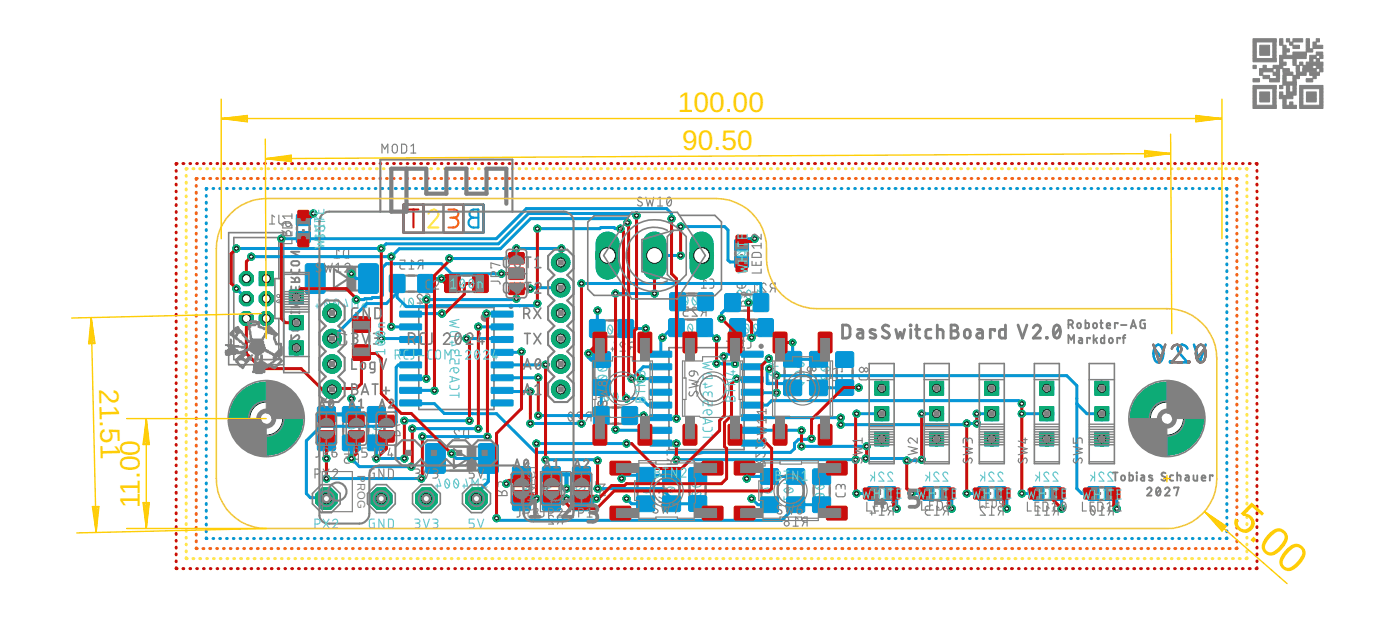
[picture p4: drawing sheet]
<svg xmlns="http://www.w3.org/2000/svg" width="127mm" height="57mm" viewBox="0 0 127 57" stroke-linecap="round" stroke-linejoin="round" font-family="sans-serif">
<defs><g id="words">
<text font-size="3.8" fill="#ffcd07" x="111.6" y="47.4" transform="rotate(41 111.6 47.4)">5.00</text>
<g font-size="2.6" fill="#ffcd07">
<text x="61.5" y="10.2">100.00</text>
<text x="61.9" y="13.6">90.50</text>
<text x="9" y="35.3" transform="rotate(89 9 35.3)">21.51</text>
<text x="12.7" y="46.1" transform="rotate(-90 12.7 46.1)">11.00</text>
</g>
<g font-size="1" fill="#808080">
<text x="32.4" y="43.1" transform="rotate(90 32.4 43.1)">PROG</text>
<text x="48.6" y="47.1" transform="rotate(-90 48.6 47.1)">CONNECT</text>
</g>
</g></defs>
<g fill="none" stroke="#6cc" stroke-width=".11">
<path d="M28.7 19.7l.3 .2M29.2 19.7l-.3 .4M28.7 21.3v.5l.4-.4a.23 .23 0 0 1 .4 0 .23 .23 0 0 1-.2 .4M28.7 20.5v.4l.4-.3a.22 .22 0 0 1 .4 0 .22 .22 0 0 1-.2 .3M28.7 20.1h.8M28.8 27.6v.3M28.9 27.1l.2 .7h-.5M29.2 39.3h.8l-.2 .2M29.2 39.1v.4M29.2 37.9h.8M29.2 37.5l.4 .2M29.2 38.4l.2-.1h.4l.2 .2a.48 .48 0 0 1-.8 0z"/>
<path d="M29.5 27.3l.3 .5M29.6 27.2l.1-.1a.46 .46 0 0 1 0 .8 .51 .51 0 0 1-.1-.7zM29.7 37.5l-.2 .4M29.8 38.3l-.4 .4M30.3 27.3l.4 .5M30.4 27.2l.1-.1a.46 .46 0 0 1 0 .8l-.2-.1v-.3zM31.2 27.6v.3M31.3 27.1l.2 .7h-.4M31.5 39.5h.8l-.2 .2M31.5 39.3v.4M31.5 38.1h.8M31.5 37.7l.4 .2"/>
<path d="M31.5 38.6l.4-.2a.29 .29 0 0 1 .4 .4l-.3 .1h-.3l-.2-.1zM31.9 27.9v-.8l.3 .5 .3-.5v.8M32 37.7l-.3 .4M32.1 38.5l-.5 .3M32.9 27.2h.3l.1 .1-.1 .2-.3 .2v.2a.27 .27 0 0 0 .4-.1M33.8 39.6h.8l-.1 .2M33.8 39.3v.5M33.8 38.1h.8M33.8 37.8l.4 .2M33.9 38.7l.3-.2 .3 .1 .1 .2a.48 .48 0 0 1-.8 0zM34.4 37.8l-.3 .3M34.5 38.6l-.5 .3"/>
<path d="M36.3 27.3l.4 .3M36.5 27.5l-.2 .4M36.7 27.1v.8M37.1 27.2l.4 .5M37.2 27.1h.1a.49 .49 0 0 1 0 .8 .51 .51 0 0 1-.1-.8zM37.9 27.9h.4M38.3 27.2l-.2-.1v.8M40.8 34.9v.3l.2 .1h.5l.1-.1v-.3M40.8 35.9h.8M40.8 34.1l.8 .3-.8 .3M40.8 31.1h.4M40.9 30.2a.63 .63 0 0 1 .6-.1l.1 .2v.2h-.8z"/>
<path d="M41 30.9v.5l.6-.2M41 34.2v.4M41.2 33.4h.2a.23 .23 0 0 1 .2 .2 .23 .23 0 0 1-.2 .2 .23 .23 0 0 1-.2-.2zM41.2 33.4a.36 .36 0 0 0-.4 .3M41.3 32a.23 .23 0 0 0-.3-.3 .23 .23 0 0 0-.2 .3v.2M41.3 32.1v-.3h.2h.1v.4M41.6 32.6v.4h-.3v-.3l-.2-.1h-.3v.4M41.6 35.6v.5M41.6 29l-.8 .2 .6 .1-.6 .2 .8 .2M54.3 32.5h.4l.1 .1v.2h-.5M54.3 35.1h.8l-.2 .2M54.3 34.9v.4"/>
<path d="M54.3 34.2l.4-.2a.29 .29 0 0 1 .3 .4l-.2 .1h-.3l-.2-.1zM54.3 33.4l.4-.2 .2 .1 .2 .1a.46 .46 0 0 1-.8 0zM54.4 29.8l.3 .2M54.6 29.9l-.2 .4M54.7 29.5v.8M54.8 35.8l.4 .4M54.9 34.1l-.5 .3M54.9 33.3l-.5 .3M54.9 35.6h.1a.48 .48 0 0 1 0 .8l-.2-.3v-.3zM55.2 29.7l.3 .4M55.2 29.5h.2a.48 .48 0 0 1 0 .8h-.2l-.1-.4zM55.6 35.8l.4 .4"/>
<path d="M55.7 35.6h.1a.48 .48 0 0 1 0 .8 .51 .51 0 0 1-.1-.8zM55.9 30.3h.5M56.4 29.7l-.2-.2v.8M56.4 36.4h.5M56.9 35.8l-.3-.2v.8M61.2 27.7v-.4l.2-.2h.2v.6M61.6 29.7l.4 .3M61.8 29.8l-.2 .4M62 29.4v.8M62 27.1l.4 .4M62 27l.2-.1a.48 .48 0 0 1 0 .8l-.2-.3zM62.4 29.6l.4 .4"/>
<path d="M62.5 29.4h.1a.48 .48 0 0 1 0 .8h-.1l-.1-.4zM62.8 27.1l.4 .4M62.9 26.9h.1a.48 .48 0 0 1 0 .8l-.1-.1-.1-.3zM63.2 30.2h.4M63.6 27.7h.5M63.6 29.6l-.2-.2v.8M63.8 38.8v.2l.2 .1h.5l.1-.1v-.2M63.8 39.7h.8M63.8 38l.8 .2-.8 .3M63.8 34.9h.3M63.9 33.9a.65 .65 0 0 1 .7 .1v.3h-.8zM64 34.7v.5l.6-.2"/>
<path d="M64 38v.4M64.1 27.1l-.3-.2v.8M64.1 37.2h.3a.23 .23 0 0 1 .2 .2 .23 .23 0 0 1-.2 .2 .23 .23 0 0 1-.3-.2zM64.1 37.2a.36 .36 0 0 0-.3 .3M64.2 35.8a.23 .23 0 0 0-.2-.3 .23 .23 0 0 0-.2 .3v.2M64.2 35.9l.1-.3h.2h.1v.4M64.6 36.4v.4h-.4v-.3l-.1-.1h-.3v.4M64.6 39.4v.5M64.6 32.8l-.8 .2 .5 .1-.5 .2 .8 .2M66.8 30.2v-.4l.1-.1h.2v.5M66.8 23.6v.4l.4-.4a.22 .22 0 0 1 .4 .1 .22 .22 0 0 1-.2 .3M66.8 22.8v.4l.4-.4a.22 .22 0 0 1 .4 .1 .22 .22 0 0 1-.2 .3"/>
<path d="M66.8 22.4h.8M66.8 22l.4 .2M66.9 26.5l.4 .4M67 26.4l.1-.1a.51 .51 0 0 1 0 .8 .51 .51 0 0 1-.1-.7zM67.3 22l-.3 .4M67.6 29.6l.3 .4M67.6 29.4h.1a.48 .48 0 0 1 0 .8h-.1l-.1-.4zM67.7 26.5l.4 .4M67.8 26.4l.1-.1a.48 .48 0 0 1 0 .8l-.2-.2v-.3zM68.4 29.6l.3 .4M68.4 29.5l.2-.1a.51 .51 0 0 1 0 .8 .54 .54 0 0 1-.2-.7zM68.5 27.1h.5"/>
<path d="M69 26.5l-.3-.2v.8M69.2 30.2h.4M69.6 29.6l-.2-.2v.8M69.8 34.7h.8l-.2 .2M69.8 34.5v.4M69.8 33.2h.8M69.8 32.9l.3 .2M69.8 33.8l.4-.2a.37 .37 0 0 1 .4 .3 .51 .51 0 0 1-.8 0zM70.3 32.9l-.3 .3M70.4 33.7l-.4 .3M72.1 34.7h.8l-.1 .2M72.1 34.5v.4"/>
<path d="M72.2 33.8l.3-.1h.3l.1 .2a.46 .46 0 0 1-.8 0zM72.2 33l.3-.1a.29 .29 0 0 1 .4 .3l-.5 .1-.2-.1zM72.8 33.7l-.5 .4M72.8 32.9l-.5 .4M74.5 32.5h.5v.1v.2h-.5M74.5 34.9v.4M74.5 35.1h.8l-.2 .2M74.5 34.2l.4-.2a.37 .37 0 0 1 .4 .3 .51 .51 0 0 1-.8 0zM74.5 33.4l.4-.2 .3 .1 .1 .1a.48 .48 0 0 1-.8 0zM75.1 34.1l-.4 .3M75.1 33.3l-.4 .3M39.7 43.9v.4"/>
<path d="M39.8 43.5l.2 .6h-.5M40.4 43.6l.3 .5M40.5 43.5h.1a.48 .48 0 0 1 0 .8l-.2-.1-.1-.3zM41.2 43.6l.4 .5M41.3 43.5h.1a.48 .48 0 0 1 0 .8l-.2-.1-.1-.3zM42.1 43.9v.4M42.2 43.5l.2 .6h-.4M42.8 44.3v-.8l.3 .4 .3-.4v.8M43.8 43.5a.2 .2 0 0 1 .3 0 .2 .2 0 0 1 .1 .2l-.4 .4 .1 .2 .3-.1M47.4 45h.9l-.2 .3M47.4 44.8v.5M47.4 43.6h.9"/>
<path d="M47.4 43.2l.4 .2M47.5 44.1l.2-.1h.3l.3 .2a.48 .48 0 0 1-.9 0zM48 43.2l-.3 .4M48.1 44l-.5 .4M49.2 44.9h.8l-.2 .2M49.2 44.7v.4M49.2 43.5h.8M49.2 43.1l.4 .2M49.2 44l.4-.1a.29 .29 0 0 1 .4 .3l-.6 .1-.2-.1zM49.7 43.1l-.3 .4M49.8 43.9l-.5 .4M52.3 45.1h.8l-.2 .2"/>
<path d="M52.3 44.9v.4M52.3 43.7h.8M52.3 43.3l.3 .2M52.3 44.2l.4-.1a.29 .29 0 0 1 .3 .3l-.5 .1-.2-.1zM52.8 43.3l-.3 .4M52.9 44.1l-.5 .4M58.3 45.3h.8l-.2 .2M58.3 45.1v.4M58.3 43.9h.8M58.3 43.5l.3 .2M58.3 44.4l.4-.2 .2 .1 .2 .2a.46 .46 0 0 1-.8 0zM58.8 43.5l-.3 .4"/>
<path d="M58.9 44.3l-.5 .4M60.4 45.2h.8l-.2 .3M60.4 45v.5M60.5 44.3l.2-.1h.3l.2 .2a.48 .48 0 0 1-.8 0zM60.5 43.5l.3-.1a.29 .29 0 0 1 .4 .3l-.2 .1h-.3l-.2-.1zM61 44.2l-.4 .4M61 43.4l-.4 .4M62.8 43h.4l.1 .1v.3h-.5M62.8 45.6h.8l-.2 .2M62.8 45.4v.4M62.8 44.7l.4-.1a.29 .29 0 0 1 .4 .3l-.3 .1h-.3l-.2-.1zM62.8 43.9l.2-.1h.3l.3 .2a.46 .46 0 0 1-.8 0z"/>
<path d="M63.4 44.6l-.4 .4M63.4 43.8l-.4 .4M69.2 45.3h.8l-.2 .3M69.2 45.1v.5M69.3 44.4l.3-.1a.32 .32 0 0 1 .4 .2 .51 .51 0 0 1-.8 0zM69.3 43.6l.3-.1a.27 .27 0 0 1 .3 0 .27 .27 0 0 1 .1 .3l-.2 .1h-.3l-.2-.1zM69.8 44.3l-.4 .4M69.8 43.5l-.4 .4M71.1 45.3h.8l-.1 .2M71.1 43.9h.8M71.1 45.1v.4M71.1 43.5l.4 .2"/>
<path d="M71.2 44.4l.3-.2 .3 .1 .1 .2a.48 .48 0 0 1-.8 0zM71.7 43.5l-.3 .4M71.8 44.3l-.5 .4M73.9 43.2h.5l.1 .1v.2h-.6M73.9 45.8h.9l-.2 .2M73.9 45.6v.4M74 44.9l.4-.2 .3 .1 .1 .2a.48 .48 0 0 1-.9 0zM74 44l.4-.1a.32 .32 0 0 1 .4 .3 .48 .48 0 0 1-.9 0zM74.6 44.8l-.5 .3M74.6 44l-.5 .3M79 43.1l.3 .3M79.2 43.3l-.2 .3"/>
<path d="M79.3 42.8v.8M80.2 43a.22 .22 0 0 0-.3-.2 .22 .22 0 0 0-.1 .4l.4 .4h-.5M81 43a.22 .22 0 0 0-.3-.2 .22 .22 0 0 0-.1 .4l.4 .4h-.5M84 43.1l.3 .3M84.2 43.3l-.2 .3M84.3 42.8v.8M85.2 43a.23 .23 0 0 0-.3-.2 .23 .23 0 0 0-.1 .4l.4 .4h-.5M86 43a.22 .22 0 0 0-.3-.2 .22 .22 0 0 0-.1 .4l.4 .4h-.5M88.9 43.1l.4 .3M89.2 43.3l-.3 .3M89.3 42.8v.8M90.2 43a.23 .23 0 0 0-.3-.2 .23 .23 0 0 0-.1 .4l.4 .4h-.5"/>
<path d="M91 43a.22 .22 0 0 0-.3-.2 .22 .22 0 0 0-.1 .4l.4 .4h-.5M93.9 43.1l.4 .3M94.1 43.3l-.2 .3M94.3 42.8v.8M95.1 43a.22 .22 0 0 0-.3-.2 .22 .22 0 0 0 0 .4l.3 .4h-.4M96 43a.22 .22 0 0 0-.3-.2 .22 .22 0 0 0-.1 .4l.4 .4h-.5M98.9 43.1l.4 .3M99.1 43.3l-.2 .3M99.3 42.8v.8M100.1 43a.22 .22 0 0 0-.3-.2 .22 .22 0 0 0 0 .4l.3 .4h-.4M101 43a.22 .22 0 0 0-.3-.2 .22 .22 0 0 0-.1 .4l.4 .4h-.5"/>
</g>
<path d="M104.7 31.6l.7 .9M104.8 31.4a.31 .31 0 0 1 .3-.1 .31 .31 0 0 1 .3 .2 1.12 1.12 0 0 1-.2 1.4 .32 .32 0 0 1-.4-.2 1.22 1.22 0 0 1 0-1.3zM106.1 32.8l.1 .1zM107.7 31.6a.44 .44 0 0 0-.6-.3 .44 .44 0 0 0-.1 .7l.7 .9h-.9M108.3 31.3l.5 1.6 .6-1.6" fill="none" stroke="#808080" stroke-width=".21"/>
<g fill="none" stroke="#808080" stroke-width=".11">
<path d="M24.9 19.7l-.2-.2v.8M25.3 19.5v.7l.3 .1M24.4 20.3h.5M25.6 21.4h.8v-.3a.22 .22 0 0 0-.2-.2 .22 .22 0 0 0-.2 .1l-.1 .4M25.6 20.9l.3 .2M25.9 20.1h.3a.23 .23 0 0 1 .2 .2 .23 .23 0 0 1-.2 .3 .23 .23 0 0 1-.3-.2zM25.9 20.1a.36 .36 0 0 0-.3 .4M29.2 36.5h.8v-.3a.23 .23 0 0 0-.3-.1 .23 .23 0 0 0-.2 .2v.2M29.2 36.1l.3 .1M29.2 35.4l.2-.1h.2l.1 .4h-.3a.22 .22 0 0 1-.2-.3zM30 35.3a.36 .36 0 0 1-.3 .4M30.3 23.4h.5"/>
<path d="M30.8 22.8l-.3-.2v.8M31.2 22.7l.1-.1h.3v.8h-.3l-.1-.1zM35.5 39.5h.8v-.2a.23 .23 0 0 0-.3-.2 .23 .23 0 0 0-.2 .2v.2M35.5 39.1l.3 .1M35.5 38.4h.3M35.6 38.2v.5l.7-.2M36.3 23.6h.4v.4h-.3l-.1 .1 .1 .3h.3M37.1 24.4h.4M37.5 23.8l-.2-.2v.8M38.1 24l-.2 .4M38.3 26.9a.22 .22 0 0 0-.3-.2 .22 .22 0 0 0-.1 .4l.4 .4h-.5M38.4 24h-.3a.22 .22 0 0 1-.2-.2 .22 .22 0 0 1 .2-.2h.3v.8"/>
<path d="M38.6 26.7h.3l.1 .2v.5l-.4 .1M39.3 27.5h.2M39.3 26.7h.2M39.4 26.7v.8M41.7 39.1a.22 .22 0 0 0-.3-.2 .22 .22 0 0 0-.2 .3l.5 .6h-.5M42.1 39l.1-.1h.3v.9l-.3-.1a.65 .65 0 0 1-.1-.7zM51.6 37.6l.3 .4M51.6 37.4h.2a.48 .48 0 0 1 0 .8l-.3-.2v-.4zM52.8 37.6a.22 .22 0 0 0-.3-.2 .22 .22 0 0 0-.1 .3l.4 .5h-.5M53.3 37.8l-.2 .4M53.6 37.8h-.2a.23 .23 0 0 1-.3-.2 .23 .23 0 0 1 .3-.2h.2v.8M54.3 37.2v.2l.1 .1h.6l.1-.3"/>
<path d="M55.1 36.4v.5h-.4v-.3a.22 .22 0 0 0-.2-.2 .22 .22 0 0 0-.2 .2v.3M55.6 31.5v.4M55.7 31l.2 .7h-.5M56.7 31.2a.22 .22 0 0 0-.3-.2 .22 .22 0 0 0-.1 .4l.4 .5h-.5M57.2 31.5l-.1 .4M57.5 31.5h-.2a.23 .23 0 0 1-.2-.2 .23 .23 0 0 1 .2-.3h.2v.9M62 27.9h.4v.3h-.3l-.1 .2 .1 .3h.3M63.2 28a.23 .23 0 0 0-.3-.1 .23 .23 0 0 0-.1 .3l.4 .5h-.4M63.6 26.1h.5M63.8 28.3l-.2 .4M64.1 28.3h-.3a.23 .23 0 0 1-.2-.2 .23 .23 0 0 1 .2-.2h.3v.8M64.1 25.5l-.3-.2v.8"/>
<path d="M64.4 25.3h.3v.2v.5v.1h-.3M65.9 30.9h.5M66.4 30.3l-.3-.2v.8M66.7 30.1h.3v.2v.6h-.3M66.9 27.8h.8v-.3a.22 .22 0 0 0-.2-.2 .22 .22 0 0 0-.3 .1v.4M66.9 26.5v.4l.4-.3a.22 .22 0 0 1 .4 0 .22 .22 0 0 1-.2 .3M66.9 27.3l.3 .2M66.9 25.8l.2-.1h.1l.1 .4-.4-.1zM67 31.2l.2-.1h.2v.2a.24 .24 0 0 1-.3 .3 .24 .24 0 0 1-.1-.4zM67.1 30.8a.36 .36 0 0 1 .3 .3M67.4 30.9h.1M67.4 30.1h.1"/>
<path d="M67.5 30.1v.8M67.7 25.8a.36 .36 0 0 1-.4 .3M67.8 30.8h.2l.1 .1v.6l-.3 .1M68.2 26.5h.5M68.7 25.9l-.2-.2v.8M69.5 25.9a.22 .22 0 0 0-.3-.2 .22 .22 0 0 0-.1 .3l.4 .5h-.5M70 26.1l-.2 .4M70.3 26.1h-.2a.23 .23 0 0 1-.3-.2 .23 .23 0 0 1 .3-.2h.2v.8M73.2 34.5h.8v-.2a.23 .23 0 0 0-.2-.2 .23 .23 0 0 0-.2 .2v.2M73.2 34.1l.4 .1M75.6 34.5h.8v-.3a.23 .23 0 0 0-.3-.1 .23 .23 0 0 0-.2 .2v.2M75.6 33.5l.8-.2v.4h-.1"/>
<path d="M75.6 34.1l.3 .1M77.9 34.1l.1 .3 .1 .1 .6-.1 .1-.3M31.2 41.2h.5v.4h-.4l-.1 .1 .1 .3h.4M32.2 41.7l-.2 .3M32.5 41.7h-.2a.23 .23 0 0 1-.3-.3 .23 .23 0 0 1 .3-.2h.2v.8M45.2 45h.8v-.3a.23 .23 0 0 0-.2-.2 .23 .23 0 0 0-.3 .2v.3M45.2 44.5l.3 .2M45.6 43.9a.23 .23 0 0 0-.2-.2 .23 .23 0 0 0-.2 .1v.4M45.6 44l.1-.2 .2-.1 .1 .2v.3M50.2 46.9a.22 .22 0 0 0-.3-.2 .22 .22 0 0 0-.1 .4l.4 .4h-.4M50.8 47.2l-.2 .3M51 47.2h-.2a.22 .22 0 0 1-.2-.2 .22 .22 0 0 1 .2-.3h.2v.8"/>
<path d="M54.1 45h.8v-.3a.23 .23 0 0 0-.2-.2 .23 .23 0 0 0-.3 .2v.3M54.1 44.5l.3 .2M54.1 43.9h.8l-.2 .3M54.1 43.7v.5M59.8 45.6h.8v-.3a.22 .22 0 0 0-.2-.2 .22 .22 0 0 0-.2 .1v.4M59.8 44.3v.4l.4-.4a.22 .22 0 0 1 .4 .1 .22 .22 0 0 1-.2 .3M59.8 45.1l.4 .2M60.2 43.7a.23 .23 0 0 0-.2-.2 .23 .23 0 0 0-.2 .2v.2M60.2 43.8l.1-.2 .1-.1 .2 .1v.3M60.5 42.1h.8v-.2a.22 .22 0 0 0-.2-.3 .22 .22 0 0 0-.2 .2v.3M60.5 41.6l.4 .2M60.5 41.1h.8l-.1 .2"/>
<path d="M60.5 40.8v.5M60.9 40h.2a.23 .23 0 0 1 .2 .2 .23 .23 0 0 1-.2 .3 .23 .23 0 0 1-.2-.2zM60.9 40a.36 .36 0 0 0-.4 .4M63 41.6v.3l.1 .1h.6l.1-.4M63 41h.3M63.1 40.9v.4l.7-.2M68.6 42.3h.8v-.2a.22 .22 0 0 0-.2-.3 .22 .22 0 0 0-.2 .3v.2M68.6 41v.5l.4-.4a.22 .22 0 0 1 .4 .1 .22 .22 0 0 1-.2 .3M68.6 40.2v.5l.4-.4a.23 .23 0 0 1 .4 0 .23 .23 0 0 1-.2 .4M68.6 41.8l.4 .2M71.9 47.7h.5M72.4 47.1l-.2-.2v.8"/>
<path d="M72.9 47.4l-.1 .3M73.2 47.4h-.2a.23 .23 0 0 1-.2-.3 .23 .23 0 0 1 .2-.2h.2v.8M75.8 44.7l.1 .3 .1 .1 .6-.1 .1-.3M76.3 44.2v-.2a.23 .23 0 0 0-.3-.1 .23 .23 0 0 0-.2 .3v.2M76.3 44.3v-.3h.3l.1 .4M79.1 46.4v.3M79.2 45.9l.2 .6h-.5M79.8 46.7h.4M80.2 46.1l-.2-.2v.8M80.8 46.4l-.2 .3M81 46.4h-.2a.22 .22 0 0 1-.2-.2 .22 .22 0 0 1 .1-.3h.3v.8M84.2 46.3a.23 .23 0 0 0-.3 .2 .23 .23 0 0 0 .3 .2h.2"/>
<path d="M84.4 45.9l-.5 .1v.2l.4 .1M84.8 46.7h.4M85.2 46.1l-.2-.2v.8M85.7 46.4l-.1 .3M86 46.4h-.2a.22 .22 0 0 1-.2-.2 .22 .22 0 0 1 .1-.3h.3v.8M89.4 46.1a.23 .23 0 0 0-.3-.2 .23 .23 0 0 0-.1 .4l.4 .4h-.5M89.7 46.7h.5M90.2 46.1l-.2-.2v.8M90.7 46.4l-.1 .3M91 46.4h-.2a.22 .22 0 0 1-.2-.3 .22 .22 0 0 1 .2-.2h.2v.8M93.9 46.7h.5M94.4 46.1l-.3-.2v.8"/>
<path d="M94.7 46.7h.5M95.2 46.1l-.2-.2v.8M95.7 46.4l-.2 .3M96 46.4h-.2a.22 .22 0 0 1-.3-.3 .22 .22 0 0 1 .3-.2h.2v.8M99 46.1l.3 .4M99 45.9h.1a.51 .51 0 0 1 0 .8 .54 .54 0 0 1-.1-.8zM99.7 46.7h.5M100.2 46.1l-.3-.2v.8M100.7 46.4l-.2 .3M101 46.4l-.4-.1a.23 .23 0 0 1-.1-.2 .23 .23 0 0 1 .3-.2h.2v.8"/>
<circle cx="73.4" cy="33.5" r=".22"/>
<circle cx="73.9" cy="33.5" r=".18"/>
<circle cx="78.2" cy="33.6" r=".22"/>
<circle cx="78.6" cy="33.6" r=".18"/>
<circle cx="71.4" cy="47.1" r=".18"/>
<circle cx="71.4" cy="47.5" r=".22"/>
</g>
<g fill="none" stroke="#808080" stroke-width=".17">
<path d="M26.4 30.4v.4l.6-.4a.21 .21 0 0 1 .2 .2 .21 .21 0 0 1-.2 .2M26.4 29.7v.2l.2 .1h.5l.1-.3M26.4 25.6h.8l-.1-.3a.2 .2 0 0 0-.2-.1 .2 .2 0 0 0-.1 .2v.2M26.4 24.4v.3l.2 .1 .5-.1 .1-.3M26.4 31.3h.8M26.4 26v.3h.8v-.3M26.4 28.3v.1M26.4 31.2v.1M26.4 28.3h.8M26.4 26.9h.8M26.4 25.2l.4 .1M26.4 23.8l.2-.1h.5a.2 .2 0 0 1 0 .2 .2 .2 0 0 1-.2 .2h-.4z"/>
<path d="M26.7 28.8v.5M26.8 26v.3M27.2 26.7v.4M27.2 28.3v.1M27.2 31.2v.1M27.2 27.5h-.8l.8 .4h-.8M27.2 22.8h-.8l.8 .4h-.8"/>
</g>
<g fill="none" stroke="#808080" stroke-width=".19">
<path d="M36.6 18.6h7.3v2.5h-7.3zM38.4 18.6v2.5M40.2 18.6v2.5M42 18.6v2.5M26.9 20.6v.2M26.9 20.4v.7M28.1 20.4v.7M28.1 20.6v.2M28.9 38v1.8M29.1 24.2h3.8M29.1 26.4h3.8M30.3 24.4l1.3 .9-1.3 .8z"/>
<path d="M30.3 38v1.8M31.1 38v1.8M31.6 24.4v1.7M32.6 38v1.8M33.4 38v1.8M33.4 38.6v.6M34.9 38.6v.6M34.9 38v1.8M36.4 26.5h1.8M36.4 25h1.8M53.8 33v1.8M54.6 30.5h1.7"/>
<path d="M54.6 29.1h1.7M54.9 37h1.8M54.9 38.4h1.8M55.3 33v1.8M55.6 37h.5M61.8 30.5h1.7M61.8 29h1.7M61.9 28.1h1.7M61.9 26.6h1.7M62.4 29h.5M66.7 22.9v.2M66.7 22.6v.8"/>
<path d="M66.9 28.2h1.7M66.9 26.7h1.7M67.3 30.4h1.7M67.3 29h1.7M67.5 26.7h.5M67.5 28.2h.5M67.8 22.6v.8M67.9 22.9v.2M71.2 33v1.8M71.2 33.6v.6M72.6 33v1.8M73.5 33v1.8"/>
<path d="M75 33v1.8M75.9 33v1.8M77.3 33v1.8M40 40.5h3.8M40 42.7h3.8M41.2 40.7l1.3 .9-1.3 .9zM42.5 40.7v1.8M46.6 43.5v1.7M48 44v.6M48 43.5v1.7M49.3 43.5v1.7M50.8 43.5v1.7"/>
<path d="M52 43.5v1.7M53.5 44v.6M53.5 43.5v1.7M57.8 43.5v1.8M59.3 43.5v1.8M60.2 43.5v1.8M60.2 44.1v.6M61.7 43.5v1.8M62.5 43.6v1.7M64 43.6v1.7M69.1 43.6v1.8M69.1 44.2v.6"/>
<path d="M70.5 43.6v1.8M71.4 43.6v1.8M72.9 44.2v.6M72.9 43.6v1.8M73.8 43.6v1.8M75.3 43.6v1.8M79.6 45.4h.7M79.6 44.2h.7M84.6 45.4h.7M84.6 44.2h.7M89.6 45.4h.7M89.6 44.2h.7"/>
<path d="M94.6 45.4h.7M94.6 44.2h.7M99.6 45.4h.7M99.6 44.2h.7"/>
</g>
<g fill="#808080" stroke="#808080" stroke-width=".09">
<path d="M66.6 22.1h1.3v.5h-1.3z"/>
<path d="M66.6 23.4h1.3v.6h-1.3z"/>
<path d="M56.3 29h.7v1.6h-.7z"/>
<path d="M53.9 29h.7v1.6h-.7z"/>
<path d="M57.8 42.9h1.6v.7h-1.6z"/>
<path d="M57.8 45.3h1.6v.7h-1.6z"/>
<path d="M69 43h1.6v.6h-1.6z"/>
<path d="M69 45.4h1.6v.6h-1.6z"/>
<path d="M73.8 45.4h1.5v.6h-1.5z"/>
<path d="M73.8 43h1.5v.6h-1.5z"/>
<path d="M62.5 45.3h1.5v.7h-1.5z"/>
<path d="M62.5 42.9h1.6v.6h-1.6z"/>
<path d="M53.8 34.8h1.5v.6h-1.5z"/>
<path d="M53.8 32.3h1.5v.7h-1.5z"/>
<path d="M63.5 28.9h.7v1.6h-.7z"/>
<path d="M61.1 28.9h.7v1.6h-.7z"/>
<path d="M69 29h.7v1.5h-.7z"/>
<path d="M66.6 29h.7v1.5h-.7z"/>
<path d="M71.4 45.4h1.6v.6h-1.6z"/>
<path d="M71.4 43h1.6v.6h-1.6z"/>
<path d="M60.1 45.3h1.6v.7h-1.6z"/>
<path d="M60.1 42.9h1.6v.7h-1.6z"/>
<path d="M54.3 36.9h.7v1.6h-.7z"/>
<path d="M56.7 36.9h.7v1.6h-.7z"/>
<path d="M68.6 26.6h.7v1.7h-.7z"/>
<path d="M66.2 26.6h.7v1.7h-.7z"/>
<path d="M37 28.3h1v.4h-1z"/>
<path d="M37 29.5h1v.3h-1z"/>
<path d="M37 30.6h1v.4h-1z"/>
<path d="M37 31.8h1v.3h-1z"/>
<path d="M37 32.9h1v.4h-1z"/>
<path d="M37 34.1h1v.3h-1z"/>
<path d="M37 35.2h1v.4h-1z"/>
<path d="M44.9 35.2h.9v.4h-.9z"/>
<path d="M44.9 34.1h.9v.3h-.9z"/>
<path d="M44.9 32.9h.9v.4h-.9z"/>
<path d="M44.9 31.8h.9v.3h-.9z"/>
<path d="M44.9 30.6h.9v.4h-.9z"/>
<path d="M44.9 29.5h.9v.3h-.9z"/>
<path d="M44.9 28.3h.9v.4h-.9z"/>
<path d="M37 36.4h1v.3h-1z"/>
<path d="M44.9 36.4h.9v.3h-.9z"/>
<path d="M28.8 39.7h1.6v.7h-1.6z"/>
<path d="M28.8 37.3h1.6v.7h-1.6z"/>
<path d="M31.1 39.7h1.6v.7h-1.6z"/>
<path d="M31.1 37.3h1.6v.7h-1.6z"/>
<path d="M33.3 39.7h1.6v.7h-1.6z"/>
<path d="M33.3 37.3h1.6v.7h-1.6z"/>
<path d="M59.7 32h.9v.3h-.9z"/>
<path d="M59.7 33.1h.9v.3h-.9z"/>
<path d="M59.7 34.3h.9v.3h-.9z"/>
<path d="M59.7 35.4h.9v.4h-.9z"/>
<path d="M59.7 36.6h.9v.3h-.9z"/>
<path d="M59.7 37.7h.9v.4h-.9z"/>
<path d="M59.7 38.9h.9v.3h-.9z"/>
<path d="M67.5 38.9h1v.3h-1z"/>
<path d="M67.5 37.7h1v.4h-1z"/>
<path d="M67.5 36.6h1v.3h-1z"/>
<path d="M67.5 35.4h1v.4h-1z"/>
<path d="M67.5 34.3h1v.3h-1z"/>
<path d="M67.5 33.1h1v.3h-1z"/>
<path d="M67.5 32h1v.3h-1z"/>
<path d="M59.7 40h.9v.4h-.9z"/>
<path d="M67.5 40h1v.4h-1z"/>
<path d="M61.2 26.6h.7v1.5h-.7z"/>
<path d="M63.6 26.6h.7v1.5h-.7z"/>
<path d="M49.2 45.2h1.6v.7h-1.6z"/>
<path d="M49.2 42.8h1.6v.7h-1.6z"/>
<path d="M51.9 45.2h1.7v.7h-1.7z"/>
<path d="M51.9 42.8h1.7v.7h-1.7z"/>
<path d="M46.5 42.8h1.6v.7h-1.6z"/>
<path d="M46.5 45.2h1.6v.7h-1.6z"/>
<path d="M23.9 25h.5v.5h-.5z"/>
<path d="M22.1 25h.5v.5h-.5z"/>
<path d="M22.1 26.9h.5v.4h-.5z"/>
<path d="M23.9 26.9h.5v.4h-.5z"/>
<path d="M23.9 28.7h.5v.4h-.5z"/>
<path d="M22.1 28.7h.5v.4h-.5z"/>
<path d="M28.6 24.1h.5v2.3h-.5z"/>
<path d="M32.9 24.1h.4v2.3h-.4z"/>
<path d="M31.5 24.2h.8v2.2h-.8z"/>
<path d="M73.4 34.8h1.7v.6h-1.7z"/>
<path d="M73.4 32.4h1.7v.6h-1.7z"/>
<path d="M71.1 34.8h1.6v.6h-1.6z"/>
<path d="M71.1 32.4h1.6v.6h-1.6z"/>
<path d="M75.9 34.8h1.5v.6h-1.5z"/>
<path d="M75.9 32.3h1.5v.7h-1.5z"/>
<path d="M100.3 44.1h.6v1.3h-.6z"/>
<path d="M99 44.1h.6v1.3h-.6z"/>
<path d="M95.3 44.1h.6v1.3h-.6z"/>
<path d="M94 44.1h.6v1.3h-.6z"/>
<path d="M90.3 44.1h.6v1.3h-.6z"/>
<path d="M89 44.1h.6v1.3h-.6z"/>
<path d="M85.3 44.1h.6v1.3h-.6z"/>
<path d="M84 44.1h.6v1.3h-.6z"/>
<path d="M80.3 44.1h.6v1.3h-.6z"/>
<path d="M79 44.1h.6v1.3h-.6z"/>
<path d="M26.9 21.1h1.3v.6h-1.3z"/>
<path d="M26.9 19.8h1.3v.6h-1.3z"/>
<path d="M38.2 24.9h.7v1.6h-.7z"/>
<path d="M35.8 24.9h.6v1.6h-.6z"/>
<path d="M39.5 40.4h.5v2.3h-.5z"/>
<path d="M43.8 40.4h.4v2.3h-.4z"/>
<path d="M42.4 40.5h.8v2.2h-.8z"/>
<path d="M113.7 3.5h2.1v.3h-2.1z"/>
<path d="M116.1 3.5h.3v.3h-.3z"/>
<path d="M116.7 3.5h.3v.3h-.3z"/>
<path d="M117.3 3.5h.9v.3h-.9z"/>
<path d="M118.5 3.5h.3v.3h-.3z"/>
<path d="M119.4 3.5h.3v.3h-.3z"/>
<path d="M113.7 3.8h.3v.3h-.3z"/>
<path d="M115.5 3.8h.3v.3h-.3z"/>
<path d="M116.1 3.8h.3v.3h-.3z"/>
<path d="M117 3.8h.3v.3h-.3z"/>
<path d="M118.5 3.8h.3v.3h-.3z"/>
<path d="M119.1 3.8h.3v.3h-.3z"/>
<path d="M113.7 4.1h.3v.3h-.3z"/>
<path d="M114.3 4.1h.9v.3h-.9z"/>
<path d="M115.5 4.1h.3v.3h-.3z"/>
<path d="M116.4 4.1h.3v.3h-.3z"/>
<path d="M117.3 4.1h.6v.3h-.6z"/>
<path d="M118.5 4.1h.3v.3h-.3z"/>
<path d="M119.1 4.1h.9v.3h-.9z"/>
<path d="M113.7 4.4h.3v.3h-.3z"/>
<path d="M114.3 4.4h.9v.3h-.9z"/>
<path d="M115.5 4.4h.3v.3h-.3z"/>
<path d="M116.4 4.4h.6v.3h-.6z"/>
<path d="M118.5 4.4h.6v.3h-.6z"/>
<path d="M113.7 4.7h.3v.3h-.3z"/>
<path d="M114.3 4.7h.9v.3h-.9z"/>
<path d="M115.5 4.7h.3v.3h-.3z"/>
<path d="M116.4 4.7h.3v.3h-.3z"/>
<path d="M117.3 4.7h1.2v.3h-1.2z"/>
<path d="M119.4 4.7h.6v.3h-.6z"/>
<path d="M113.7 5h.3v.3h-.3z"/>
<path d="M115.5 5h.3v.3h-.3z"/>
<path d="M116.1 5h2.4v.3h-2.4z"/>
<path d="M118.8 5h.6v.3h-.6z"/>
<path d="M119.7 5h.3v.3h-.3z"/>
<path d="M113.7 5.3h2.1v.3h-2.1z"/>
<path d="M116.1 5.3h.3v.3h-.3z"/>
<path d="M117.3 5.3h.3v.3h-.3z"/>
<path d="M118.8 5.3h.3v.3h-.3z"/>
<path d="M119.4 5.3h.3v.3h-.3z"/>
<path d="M116.1 5.6h.6v.3h-.6z"/>
<path d="M117.3 5.6h.3v.3h-.3z"/>
<path d="M117.9 5.6h.3v.3h-.3z"/>
<path d="M118.5 5.6h1.5v.3h-1.5z"/>
<path d="M113.7 5.9h.3v.3h-.3z"/>
<path d="M114.6 5.9h.3v.3h-.3z"/>
<path d="M115.5 5.9h.9v.3h-.9z"/>
<path d="M117.6 5.9h.3v.3h-.3z"/>
<path d="M118.2 5.9h.9v.3h-.9z"/>
<path d="M119.4 5.9h.6v.3h-.6z"/>
<path d="M114.3 6.2h1.2v.3h-1.2z"/>
<path d="M115.8 6.2h.3v.3h-.3z"/>
<path d="M116.4 6.2h.6v.3h-.6z"/>
<path d="M117.6 6.2h.3v.3h-.3z"/>
<path d="M118.2 6.2h1.2v.3h-1.2z"/>
<path d="M119.7 6.2h.3v.3h-.3z"/>
<path d="M114.3 6.5h.3v.3h-.3z"/>
<path d="M115.5 6.5h.6v.3h-.6z"/>
<path d="M116.4 6.5h.9v.3h-.9z"/>
<path d="M117.6 6.5h.9v.3h-.9z"/>
<path d="M118.8 6.5h.9v.3h-.9z"/>
<path d="M114.6 6.8h.6v.3h-.6z"/>
<path d="M115.8 6.8h.3v.3h-.3z"/>
<path d="M116.4 6.8h.3v.3h-.3z"/>
<path d="M117.3 6.8h.6v.3h-.6z"/>
<path d="M119.1 6.8h.3v.3h-.3z"/>
<path d="M113.7 7.1h.6v.3h-.6z"/>
<path d="M115.2 7.1h.9v.3h-.9z"/>
<path d="M116.4 7.1h.3v.3h-.3z"/>
<path d="M117.3 7.1h.3v.3h-.3z"/>
<path d="M118.5 7.1h.6v.3h-.6z"/>
<path d="M116.4 7.4h1.2v.3h-1.2z"/>
<path d="M113.7 7.7h2.1v.3h-2.1z"/>
<path d="M116.1 7.7h.3v.3h-.3z"/>
<path d="M116.7 7.7h.3v.3h-.3z"/>
<path d="M117.3 7.7h.3v.3h-.3z"/>
<path d="M117.9 7.7h2.1v.3h-2.1z"/>
<path d="M113.7 8h.3v.3h-.3z"/>
<path d="M115.5 8h.3v.3h-.3z"/>
<path d="M116.7 8h.3v.3h-.3z"/>
<path d="M117.3 8h.3v.3h-.3z"/>
<path d="M117.9 8h.3v.3h-.3z"/>
<path d="M119.7 8h.3v.3h-.3z"/>
<path d="M113.7 8.3h.3v.3h-.3z"/>
<path d="M114.3 8.3h.9v.3h-.9z"/>
<path d="M115.5 8.3h.3v.3h-.3z"/>
<path d="M116.1 8.3h.3v.3h-.3z"/>
<path d="M116.7 8.3h.9v.3h-.9z"/>
<path d="M117.9 8.3h.3v.3h-.3z"/>
<path d="M118.5 8.3h.9v.3h-.9z"/>
<path d="M119.7 8.3h.3v.3h-.3z"/>
<path d="M113.7 8.7h.3v.3h-.3z"/>
<path d="M114.3 8.7h.9v.3h-.9z"/>
<path d="M115.5 8.7h.3v.3h-.3z"/>
<path d="M116.1 8.7h1.2v.3h-1.2z"/>
<path d="M117.9 8.7h.3v.3h-.3z"/>
<path d="M118.5 8.7h.9v.3h-.9z"/>
<path d="M119.7 8.7h.3v.3h-.3z"/>
<path d="M113.7 9h.3v.2h-.3z"/>
<path d="M114.3 9h.9v.2h-.9z"/>
<path d="M115.5 9h.3v.2h-.3z"/>
<path d="M116.4 9h.3v.2h-.3z"/>
<path d="M117.9 9h.3v.2h-.3z"/>
<path d="M118.5 9h.9v.2h-.9z"/>
<path d="M119.7 9h.3v.2h-.3z"/>
<path d="M113.7 9.2h.3v.3h-.3z"/>
<path d="M115.5 9.2h.3v.3h-.3z"/>
<path d="M116.4 9.2h.3v.3h-.3z"/>
<path d="M117 9.2h.3v.3h-.3z"/>
<path d="M117.9 9.2h.3v.3h-.3z"/>
<path d="M119.7 9.2h.3v.3h-.3z"/>
<path d="M113.7 9.5h2.1v.3h-2.1z"/>
<path d="M116.4 9.5h1.2v.3h-1.2z"/>
<path d="M117.9 9.5h2.1v.3h-2.1z"/>
</g>
<path d="M20.7 21.1h5v12h-5zM25.3 25.3v-3.8h-4.1v11.1h4.1v-3.7M25.7 25.3h-.8v3.6h.8M38 27.9h6.8v9.2h-6.8zM60.7 31.5h6.8v9.3h-6.8z" fill="none" stroke="#808080" stroke-width=".15"/>
<g fill="#808080" stroke="#808080" stroke-width=".09">
<circle cx="46.4" cy="27.8" r=".19"/>
<circle cx="44" cy="28.8" r=".36"/>
<circle cx="69" cy="31.4" r=".19"/>
<circle cx="66.7" cy="32.4" r=".36"/>
</g>
<path d="M25.1 27.3a.26 .26 0 0 1 .3-.1 .26 .26 0 0 1 .2 .2 .28 .28 0 0 1-.5-.1zM25.1 26.7l.3 .1v.2l-.3-.1zM25.5 27.2l-.3 .3M25.6 26.8l-.2 .2" fill="none" stroke="#808080" stroke-width=".09"/>
<path d="M104.7 31.6l.7 .9M104.8 31.4a.31 .31 0 0 1 .3-.1 .31 .31 0 0 1 .3 .2 1.12 1.12 0 0 1-.2 1.4 .32 .32 0 0 1-.4-.2 1.22 1.22 0 0 1 0-1.3zM106.1 32.8l.1 .1zM107.7 31.6a.44 .44 0 0 0-.6-.3 .44 .44 0 0 0-.1 .7l.7 .9h-.9M108.3 31.3l.5 1.6 .6-1.6" fill="none" stroke="#0696d7" stroke-width=".21"/>
<g fill="#0696d7" stroke="#0696d7" stroke-width=".09">
<path d="M66.7 23.3h1.2v.9h-1.2z" fill-rule="evenodd"/>
<path d="M66.7 21.8h1.2v.9h-1.2z" fill-rule="evenodd"/>
<path d="M53.5 29h1.4v1.6h-1.4z" fill-rule="evenodd"/>
<path d="M56.1 29h1.3v1.6h-1.3z" fill-rule="evenodd"/>
<path d="M57.8 45h1.5v1.4h-1.5z" fill-rule="evenodd"/>
<path d="M57.8 42.4h1.5v1.4h-1.5z" fill-rule="evenodd"/>
<path d="M69 45.1h1.6v1.4h-1.6z" fill-rule="evenodd"/>
<path d="M69 42.6h1.6v1.3h-1.6z" fill-rule="evenodd"/>
<path d="M73.8 45.1h1.5v1.4h-1.5z" fill-rule="evenodd"/>
<path d="M73.8 42.6h1.5v1.3h-1.5z" fill-rule="evenodd"/>
<path d="M62.5 45h1.6v1.3h-1.6z" fill-rule="evenodd"/>
<path d="M62.5 42.5h1.6v1.3h-1.6z" fill-rule="evenodd"/>
<path d="M53.8 34.5h1.5v1.3h-1.5z" fill-rule="evenodd"/>
<path d="M53.8 32h1.5v1.3h-1.5z" fill-rule="evenodd"/>
<path d="M60.7 28.9h1.3v1.6h-1.3z" fill-rule="evenodd"/>
<path d="M63.3 28.9h1.3v1.6h-1.3z" fill-rule="evenodd"/>
<path d="M68.8 28.9h1.3v1.6h-1.3z" fill-rule="evenodd"/>
<path d="M66.2 28.9h1.4v1.6h-1.4z" fill-rule="evenodd"/>
<path d="M71.4 42.6h1.6v1.3h-1.6z" fill-rule="evenodd"/>
<path d="M71.4 45.1h1.6v1.4h-1.6z" fill-rule="evenodd"/>
<path d="M60.1 42.4h1.6v1.4h-1.6z" fill-rule="evenodd"/>
<path d="M60.1 45h1.6v1.4h-1.6z" fill-rule="evenodd"/>
<path d="M56.5 36.9h1.3v1.6h-1.3z" fill-rule="evenodd"/>
<path d="M53.9 36.9h1.3v1.6h-1.3z" fill-rule="evenodd"/>
<path d="M65.8 26.7h1.3v1.5h-1.3z" fill-rule="evenodd"/>
<path d="M68.4 26.7h1.3v1.5h-1.3z" fill-rule="evenodd"/>
<path d="M44.6 28.2h1.9v.5v.1h-1.9z" fill-rule="evenodd"/>
<path d="M44.6 29.4h1.9v.5h-1.9z" fill-rule="evenodd"/>
<path d="M44.6 30.5h1.9v.5v.1h-1.9z" fill-rule="evenodd"/>
<path d="M44.6 31.7h1.9v.5h-1.9z" fill-rule="evenodd"/>
<path d="M44.6 32.8h1.9v.5v.1h-1.9z" fill-rule="evenodd"/>
<path d="M44.6 34h1.9v.5h-1.9z" fill-rule="evenodd"/>
<path d="M44.6 35.2l1.9-.1v.5v.1h-1.9z" fill-rule="evenodd"/>
<path d="M36.3 35.2l1.9-.1v.5v.1h-1.9z" fill-rule="evenodd"/>
<path d="M36.3 34h1.9v.5h-1.9z" fill-rule="evenodd"/>
<path d="M36.3 32.8h1.9v.5v.1h-1.9z" fill-rule="evenodd"/>
<path d="M36.3 31.7h1.9v.5h-1.9z" fill-rule="evenodd"/>
<path d="M36.3 30.5h1.9v.5v.1h-1.9z" fill-rule="evenodd"/>
<path d="M36.3 29.4h1.9v.5h-1.9z" fill-rule="evenodd"/>
<path d="M36.3 28.2h1.9v.5v.1h-1.9z" fill-rule="evenodd"/>
<path d="M44.6 36.3h1.9v.5h-1.9z" fill-rule="evenodd"/>
<path d="M36.3 36.3h1.9v.5h-1.9z" fill-rule="evenodd"/>
<path d="M28.8 36.9h1.6v1.4h-1.6z" fill-rule="evenodd"/>
<path d="M28.8 39.5h1.6v1.3h-1.6z" fill-rule="evenodd"/>
<path d="M31.1 36.9h1.5v1.4h-1.5z" fill-rule="evenodd"/>
<path d="M31.1 39.5h1.5v1.3h-1.5z" fill-rule="evenodd"/>
<path d="M33.4 36.9h1.5v1.4h-1.5z" fill-rule="evenodd"/>
<path d="M33.4 39.5h1.5v1.3h-1.5z" fill-rule="evenodd"/>
<path d="M67.3 31.9h1.9v.4v.1h-1.9z" fill-rule="evenodd"/>
<path d="M67.3 33h1.9v.5h-1.9z" fill-rule="evenodd"/>
<path d="M67.3 34.2h1.9v.4v.1h-1.9z" fill-rule="evenodd"/>
<path d="M67.3 35.3h1.9v.5v.1h-1.9z" fill-rule="evenodd"/>
<path d="M67.3 36.5h1.9v.5h-1.9z" fill-rule="evenodd"/>
<path d="M67.3 37.6h1.9v.5v.1h-1.9z" fill-rule="evenodd"/>
<path d="M67.3 38.8h1.9v.4v.1h-1.9z" fill-rule="evenodd"/>
<path d="M59 38.8h1.9v.4v.1h-1.9z" fill-rule="evenodd"/>
<path d="M59 37.6h1.9v.5v.1h-1.9z" fill-rule="evenodd"/>
<path d="M59 36.5h1.9v.5h-1.9z" fill-rule="evenodd"/>
<path d="M59 35.3h1.9v.5v.1h-1.9z" fill-rule="evenodd"/>
<path d="M59 34.2h1.9v.4v.1h-1.9z" fill-rule="evenodd"/>
<path d="M59 33h1.9v.5h-1.9z" fill-rule="evenodd"/>
<path d="M59 31.9h1.9v.4v.1h-1.9z" fill-rule="evenodd"/>
<path d="M67.3 39.9h1.9v.5v.1h-1.9z" fill-rule="evenodd"/>
<path d="M59 39.9h1.9v.5v.1h-1.9z" fill-rule="evenodd"/>
<path d="M60.8 26.6h1.3v1.5h-1.3z" fill-rule="evenodd"/>
<path d="M63.3 26.6h1.4v1.5h-1.4z" fill-rule="evenodd"/>
<path d="M49.2 42.4h1.6v1.3h-1.6z" fill-rule="evenodd"/>
<path d="M49.2 44.9h1.6v1.4h-1.6z" fill-rule="evenodd"/>
<path d="M52 42.4h1.5v1.3h-1.5z" fill-rule="evenodd"/>
<path d="M52 44.9h1.5v1.4h-1.5z" fill-rule="evenodd"/>
<path d="M46.5 44.9h1.6v1.4h-1.6z" fill-rule="evenodd"/>
<path d="M46.5 42.4h1.6v1.3h-1.6z" fill-rule="evenodd"/>
<path d="M32.6 24l.1-.1 1.6 .1v.1v2.3v.2h-.2h-1.5l-.1-.2v-2.3z" fill-rule="evenodd"/>
<path d="M27.8 24l.1-.1 1.5 .1 .1 .1v2.3l-.1 .2h-.1h-1.5l-.1-.2v-2.3z" fill-rule="evenodd"/>
<path d="M73.5 31.9h1.5v1.4h-1.5z" fill-rule="evenodd"/>
<path d="M73.5 34.5h1.5v1.3h-1.5z" fill-rule="evenodd"/>
<path d="M71.1 31.9h1.6v1.4h-1.6z" fill-rule="evenodd"/>
<path d="M71.1 34.5h1.6v1.3h-1.6z" fill-rule="evenodd"/>
<path d="M75.9 34.5h1.5v1.3h-1.5z" fill-rule="evenodd"/>
<path d="M75.9 32h1.5v1.3h-1.5z" fill-rule="evenodd"/>
<path d="M98.7 44.2h1v1.2h-1z" fill-rule="evenodd"/>
<path d="M100.2 44.2h1v1.2h-1z" fill-rule="evenodd"/>
<path d="M93.7 44.2h1v1.2h-1z" fill-rule="evenodd"/>
<path d="M95.3 44.2h.9v1.2h-.9z" fill-rule="evenodd"/>
<path d="M88.7 44.2h1v1.2h-1z" fill-rule="evenodd"/>
<path d="M90.3 44.2h.9v1.2h-.9z" fill-rule="evenodd"/>
<path d="M83.7 44.2h1v1.2h-1z" fill-rule="evenodd"/>
<path d="M85.3 44.2h.9v1.2h-.9z" fill-rule="evenodd"/>
<path d="M78.7 44.2h1v1.2h-1z" fill-rule="evenodd"/>
<path d="M80.3 44.2h.9v1.2h-.9z" fill-rule="evenodd"/>
<path d="M26.9 19.5h1.2v.9h-1.2z" fill-rule="evenodd"/>
<path d="M26.9 21h1.2v1h-1.2z" fill-rule="evenodd"/>
<path d="M35.4 24.9h1.3v1.6h-1.3z" fill-rule="evenodd"/>
<path d="M37.9 24.9h1.4v1.6h-1.4z" fill-rule="evenodd"/>
<path d="M43.5 40.3l.1-.1 1.5 .1 .1 .2v2.2l-.1 .2h-.1h-1.5l-.1-.2v-2.2z" fill-rule="evenodd"/>
<path d="M38.7 40.3l.1-.1 1.5 .1 .1 .2v2.2l-.1 .2h-.1h-1.5l-.1-.2v-2.2z" fill-rule="evenodd"/>
</g>
<path d="M42 18.6h1.9v2.5h-1.9zM42.7 19.1l.2-.1h.5v1.6h-.5a.44 .44 0 0 1-.4-.4 .44 .44 0 0 1 .4-.5 .37 .37 0 0 1-.3-.2 .37 .37 0 0 1 .1-.4zM42.9 19.7h.5" fill="none" stroke="#0696d7" stroke-width=".19"/>
<g fill="none" stroke="#0696d7" stroke-width=".28">
<path d="M18.7 17.7v.1M18.7 18.4h.1M18.7 19v.1M18.7 19.6v.1M18.8 17.1l-.1 .1M19.3 17.1h.1M19.9 17.1h.1M20.6 17.1h.1M21.2 17.1h.1M21.8 17.1h.1M22.4 17.1h.1M23 17.1h.1"/>
<path d="M23.6 17.1h.1M24.2 17.1h.1M24.8 17.1h.1M25.4 17.1h.1M26.1 17.1h.1M26.7 17.1h.1M27.3 17.1h.1M27.9 17.1h.1M28.4 19.4v.1l-.4 .5h-.5M28.5 17.1h.1M29.1 17.1h.1M29.7 17.1h.1"/>
<path d="M30.4 17.1h.1M31 17.1h.1M31.6 17.1h.1M32.2 17.1h.1M32.8 17.1h.1M33.4 17.1h.1M34 17.1h.1M34.6 17.1h.1M35.3 17.1h.1M35.9 17.1h.1M36.5 17.1h.1M37.1 17.1h.1"/>
<path d="M37.7 17.1h.1M38.3 17.1h.1M38.9 17.1h.1M39.5 17.1h.1M40.2 17.1h.1M40.8 17.1h.1M41.4 17.1h.1M42 17.1h.1M42.6 17.1h.1M43.2 17.1h.1M43.8 17.1h.1M44.4 17.1h.1"/>
<path d="M45.1 17.1h.1M45.7 17.1h.1M46.3 17.1h.1M46.9 17.1h.1M47.5 17.1h.1M48.1 17.1h.1M48.7 17.1h.1M49.3 17.1h.1M50 17.1h.1M50.6 17.1h.1M51.2 17.1h.1M51.8 17.1h.1"/>
<path d="M52.4 17.1h.1M53 17.1h.1M53.6 17.1h.1M54.3 17.1h.1M54.9 17.1h.1M55.5 17.1h.1M56.1 17.1h.1M56.7 17.1h.1M57.3 17.1h.1M57.7 19.6v-.2h-9.8l-2.7 2.7h-10.2l-.4 .4h-13.2M57.9 17.1h.1M58.5 17.1h.1"/>
<path d="M59.1 17.1h.1M59.8 17.1h.1M60.4 17.1h.1M60.9 19.8v-.4l-.4-.5h-12.7l-2.8 2.8h-17.3l-.2-.2-.1 .2h-1.9M61 17.1h.1M61.6 17.1h.1M62.2 17.1h.1M62.8 17.1h.1M63.4 17.1h.1M64.1 17.1h.1M64.7 17.1h.1M65.3 17.1h.1"/>
<path d="M65.9 17.1h.1M66.5 17.1h.1M67.1 17.1h.1M67.7 17.1h.1M68.3 17.1h.1M69 17.1h.1M69.6 17.1h.1M70.2 17.1h.1M70.8 17.1h.1M71.4 17.1h.1M72 17.1h.1M72.6 17.1h.1"/>
<path d="M73.2 17.1h.1M73.9 17.1h.1M74.5 17.1h.1M75.1 17.1h.1M75.7 17.1h.1M76.3 17.1h.1M76.9 17.1h.1M77.5 17.1h.1M78.1 17.1h.1M78.8 17.1h.1M79.4 17.1h.1M80 17.1h.1"/>
<path d="M80.6 17.1h.1M81.2 17.1h.1M81.8 17.1h.1M82.4 17.1h.1M83 17.1h.1M83.7 17.1h.1M84.3 17.1h.1M84.9 17.1h.1M85.5 17.1h.1M86.1 17.1h.1M86.7 17.1h.1M87.3 17.1h.1"/>
<path d="M87.9 17.1h.1M88.6 17.1h.1M89.2 17.1h.1M89.8 17.1h.1M90.4 17.1h.1M91 17.1h.1M91.6 17.1h.1M92.2 17.1h.1M92.8 17.1h.1M93.5 17.1h.1M94.1 17.1h.1M94.7 17.1h.1"/>
<path d="M95.3 17.1h.1M95.9 17.1h.1M96.5 17.1h.1M97.1 17.1h.1M97.7 17.1h.1M98.4 17.1h.1M99 17.1h.1M99.6 17.1h.1M100.2 17.1h.1M100.8 17.1h.1M101.4 17.1h.1M102 17.1h.1"/>
<path d="M102.7 17.1h.1M103.3 17.1h.1M103.9 17.1h.1M104.5 17.1h.1M105.1 17.1h.1M105.7 17.1h.1M106.3 17.1h.1M106.9 17.1h.1M107.5 17.1h.1M108.2 17.1h.1M108.8 17.1h.1M109.4 17.1h.1"/>
<path d="M110 17.1h.1M110.6 17.1h.1M111.2 17.1l.1 .1M111.3 17.7v.1M111.3 18.4h.1M111.3 19v.1M111.3 19.6v.1M18.7 20.2v.1M18.7 20.8v.1M18.7 21.5h.1M18.7 22.1v.1M18.7 22.7v.1"/>
<path d="M18.7 23.3v.1M18.7 23.9v.1M18.7 24.6h.1M18.7 25.2v.1M18.7 25.8v.1M18.7 26.4v.1M18.7 27.1h.1M18.7 27.7h.1M18.7 28.3v.1M18.7 28.9v.1M18.7 29.5v.1M18.7 30.1v.1"/>
<path d="M18.7 30.8h.1M18.7 31.4v.1M18.7 32v.1M18.7 32.6v.1M18.7 33.3h.1M18.7 33.9v.1M18.7 34.5v.1M18.7 35.1v.1M18.7 35.8h.1M18.7 36.4h.1M18.7 37v.1M18.7 37.6v.1"/>
<path d="M18.7 38.2v.1M18.7 38.8v.1M18.7 39.5h.1M21.4 26.2l1 .9M31.9 24.8l.4 .5h1.1M34.6 30.7h2.6l.1 .1M35.2 23.9h.1M35.5 29.6l1.8 .1M35.8 23.9h.1M36 26.6l-.9 .9h-1.8l-3.2 3.2M36 25.7v1.3l.9 .8h2l.1-.1h9.7v-.2M36.7 38.2h5.9"/>
<path d="M37.3 34.3v.1h1.4M37.3 36.6h2.1l.9 .9h4.7l3.6 3.5h23.1l.4-.3v-.5l.4-.3 1.1-.1M37.3 33.1h-1.2l-.2 .2v5l-.3 .4h-6.5l-1.3 1.3v4.8l.4 .3h1.3l.1 .1M37.3 35.4h2.1M37.4 38.9h6M38.3 39.6h5.9M40.1 28.4l-2.8 .1M42.3 30.7h3.2l.1 .1M43.4 29.6l2.2 .1M44.1 28.4l1.5 .1M45.5 24.8h-4.5l-1-.9h-4.9l-.4 .4v2.5l-.2 .2h-.7l-.1 .1-1.4 .1M45.6 34.3h3.2"/>
<path d="M45.6 35.4l.1 .1h2.4M46.8 27.1v.1h-8.1M47.1 27.7h.1M47.3 31.9l-.1 .1h-1.6M48.1 38.4h4.6M48.7 20.7h5.7l.1-.1h1.2l.1 .1h.5M48.8 34.2v.1M49.5 33.1h-3.9M50.9 26.1h-2.7l-.1 .1M50.9 22.5h-4.1l-.9 1h-5.1M52.7 25.7h16.3v1.8h-1.1M54.2 28.2v1.6"/>
<path d="M54.6 35.2l-.1 2.5h-5.7M55.8 39l.1 .1 4-.1M55.8 26.6h3.6M56.8 29.8h1.8M56.8 36.2h1.4l.6 .5h1.1M56.9 20.2v-.3l-.1-.1h-8.7l-2.7 2.8h-9.2l-.7 .7h-12.7M57.1 37.7h1.3M58.2 34.4h1.7M59.4 23.2h2.3M59.9 33.3h-1.5l-1.1 1.1M59.9 37.9l.1 .1h1.4M61.5 27.4v2.2l-.1 .1h-.4l-1.1 1.1v1.3"/>
<path d="M61.7 20.6h4l.3 .3v2.7l.2 .2h1.1M63.9 29.7l1.1 1M65 33h1.7M66.4 27.5l-1 .9v.5M66.8 34.4h.1h1.3M67.4 21.7h1.1M68.2 39l4.5 .1M68.2 32.1h-2.3l-.3 .2M68.2 35.6h2.2M69.4 29.7h-.3l-.9 .9M69.5 32.7l-.5 .6h-.8M69.5 32.7v.1"/>
<path d="M69.7 32.5l-.2 .2M69.8 33.4l-.2 .2v1.2h1.9l.4 .4M70.4 34.1h26.4l.9 .9v9.3l.4 .5h1.1M71.9 31.1v1.5h2.4M76.3 37.9h-8.1M77.7 37.5h2.3M77.9 35.2h-3.6M83.6 37.5h1.4M88.6 38.4h-.9l-.1 .1h-11.3M88.6 37.5h1.4M92.7 37.5h2.3M92.7 36.6l-.3-.3h-22.4l-.4 .4h-1.4"/>
<path d="M97.7 36.6l.9 .9h1.3M111.3 20.2v.1M111.3 20.8v.1M111.3 21.5h.1M111.3 22.1v.1M111.3 22.7v.1M111.3 23.3v.1M111.3 23.9v.1M111.3 24.6h.1M111.3 25.2v.1M111.3 25.8v.1M111.3 26.4v.1"/>
<path d="M111.3 27.1h.1M111.3 27.7h.1M111.3 28.3v.1M111.3 28.9v.1M111.3 29.5v.1M111.3 30.1v.1M111.3 30.8h.1M111.3 31.4v.1M111.3 32v.1M111.3 32.6v.1M111.3 33.3h.1M111.3 33.9v.1"/>
<path d="M111.3 34.5v.1M111.3 35.1v.1M111.3 35.8h.1M111.3 36.4h.1M111.3 37v.1M111.3 37.6v.1M111.3 38.2v.1M111.3 38.8v.1M111.3 39.5h.1M18.7 48.8l.1 .1M18.7 40.1v.1M18.7 40.7v.1"/>
<path d="M18.7 41.3v.1M18.7 42h.1M18.7 42.6v.1M18.7 43.2v.1M18.7 43.8v.1M18.7 44.4v.1M18.7 45.1h.1M18.7 45.7v.1M18.7 46.3v.1M18.7 46.9v.1M18.7 47.5v.1M18.7 48.2h.1"/>
<path d="M19.3 48.9h.1M19.9 48.9h.1M20.6 48.9h.1M21.2 48.9h.1M21.8 48.9h.1M22.4 48.9h.1M23 48.9h.1M23.6 48.9h.1M24.2 48.9h.1M24.8 48.9h.1M25.4 48.9h.1M26.1 48.9h.1"/>
<path d="M26.7 48.9h.1M27.3 48.9h.1M27.9 48.9h.1M28.5 48.9h.1M29.1 48.9h.1M29.6 40.2v1.4M29.6 43.4h8.6M29.7 48.9h.1M30.4 48.9h.1M31 48.9h.1M31.6 48.9h.1M31.9 40.2v1.4l.7 .7h4.7"/>
<path d="M32.2 48.9h.1M32.8 48.9h.1M33.4 48.9h.1M34 48.9h.1M34.1 40.2v1.4h2.6M34.6 48.9h.1M35.3 48.9h.1M35.9 48.9h.1M36.5 48.9h.1M37.1 48.9h.1M37.7 48.9h.1M38.3 48.9h.1"/>
<path d="M38.9 48.9h.1M39.5 48.9h.1M40.2 48.9h.1M40.8 48.9h.1M41 41.1l.4 .5h2.9v2.1l-1.1 1.1v.4M41.4 48.9h.1M42 48.9h.1M42.6 48.9h.1M43.2 48.9h.1M43.8 48.9h.1M44.4 48.9h.1M45.1 48.9h.1"/>
<path d="M45.7 48.9h.1M46.3 48.9h.1M46.9 48.9h.1M47.5 48.9h.1M48.1 48.9h.1M48.7 40.2h8.1M48.7 45.2h-1l-.4 .4M48.7 48.9h.1M49.3 48.9h.1M49.5 41.7h4.6l.1 .1M50 48.9h.1M50.6 48.9h.1"/>
<path d="M51.2 48.9h.1M51.4 45.2l-.4 .4h-1M51.8 48.9h.1M52.4 48.9h.1M53 48.9h.1M53.6 48.9h.1M54.1 45.2l-.4 .4h-1M54.2 44.3h5.8l.9 .9v.5h2.4M54.3 48.9h.1M54.9 48.9h.1M55.5 48.9h.1M56.1 48.9h.1"/>
<path d="M56.7 48.9h.1M56.8 45.2l.5 .5h1.3M57.3 48.9h.1M57.9 48.9h.1M58.5 48.9h.1M59.1 48.9h.1M59.8 48.9h.1M59.9 40.2h1.5M60.4 48.9h.1M60.9 43.1h-4.2l-.3 .3M61 48.9h.1M61.4 41.7h16.2"/>
<path d="M61.6 48.9h.1M62.2 48.9h.1M62.8 48.9h.1M63.4 48.9h.1M64.1 48.9h.1M64.7 48.9h.1M65.3 48.9h.1M65.9 48.9h.1M66.5 48.9h.1M67.1 48.9h.1M67.7 48.9h.1M68.2 45.2l.5 .6h1.1"/>
<path d="M68.3 48.9h.1M69 48.9h.1M69.6 48.9h.1M70.2 48.9h.1M70.8 48.9h.1M71.4 48.9h.1M72 48.9h.1M72.2 43.2h-4.3l-.2 .2M72.6 48.9h.1M72.7 40.5h5.9M73.2 48.9h.1M73.9 48.9h.1"/>
<path d="M74.5 48.9h.1M74.5 45.8h-2.3v.1l-1.3 1.3h-25.7l-.2-.2M75.1 48.9h.1M75.7 48.9h.1M76.3 48.9h.1M76.9 48.9h.1M77.5 48.9h.1M77.7 44.8h1.5M78.1 48.9h.1M78.5 41.6h3.6l.2 .2h1.2l.1-.1M78.8 48.9h.1M79.4 48.9h.1"/>
<path d="M80 48.9h.1M80.6 48.9h.1M80.8 44.8l.5 .6v.7M81.2 48.9h.1M81.8 48.9h.1M82.4 48.9h.1M82.7 44.8h1.5M83 48.9h.1M83.7 48.9h.1M84.3 48.9h.1M84.9 48.9h.1M85.5 48.9h.1"/>
<path d="M85.7 44.8l.6 .6v.7M86.1 48.9h.1M86.7 48.9h.1M87.3 48.9h.1M87.7 44.8h1.5M87.9 48.9h.1M88.6 48.9h.1M89.2 48.9h.1M89.8 48.9h.1M90.4 48.9h.1M90.7 44.8l.6 .6v.7M91 48.9h.1"/>
<path d="M91.6 48.9h.1M92.2 48.9h.1M92.7 44.8h1.5M92.8 48.9h.1M93.5 48.9h.1M94.1 48.9h.1M94.7 48.9h.1M95.3 48.9h.1M95.7 44.8l.6 .6v.7M95.9 48.9h.1M96.5 48.9h.1M97.1 48.9h.1"/>
<path d="M97.7 48.9h.1M98.4 48.9h.1M99 48.9h.1M99.6 48.9h.1M100.2 48.9h.1M100.7 44.8l.6 .6v.7M100.8 48.9h.1M101.4 48.9h.1M102 48.9h.1M102.7 48.9h.1M103.3 48.9h.1M103.9 48.9h.1"/>
<path d="M104.5 48.9h.1M105.1 48.9h.1M105.7 48.9h.1M106.3 48.9h.1M106.9 48.9h.1M107.5 48.9h.1M108.2 48.9h.1M108.8 48.9h.1M109.4 48.9h.1M110 48.9h.1M110.6 48.9h.1M111.3 48.8l-.1 .1"/>
<path d="M111.3 40.1v.1M111.3 40.7v.1M111.3 41.3v.1M111.3 42h.1M111.3 42.6v.1M111.3 43.2v.1M111.3 43.8v.1M111.3 44.4v.1M111.3 45.1h.1M111.3 45.7v.1M111.3 46.3v.1M111.3 46.9v.1"/>
<path d="M111.3 47.5v.1M111.3 48.2h.1"/>
</g>
<path d="M29.6 37.6h4.5M31.9 36.2v1.4M40 25.3h-1l-.4 .4M53.4 32.1v.3l.3 .2h.9M67.4 21.7h-.1v.5M50 43h2.7M51.4 43v1.3" fill="none" stroke="#0696d7" stroke-width=".38"/>
<circle cx="24.2" cy="38" r="3.3" fill="#0dab76" stroke="#0dab76" stroke-width=".09"/>
<circle cx="24.2" cy="38" r="1.5" fill="#fff" stroke="#000" stroke-width=".09"/>
<circle cx="105.9" cy="38" r="3.3" fill="#0dab76" stroke="#0dab76" stroke-width=".09"/>
<circle cx="105.9" cy="38" r="1.5" fill="#fff" stroke="#000" stroke-width=".09"/>
<path d="M23.5 24.6h1.3v1.3h-1.3z" fill="#0dab76" stroke="#0dab76" stroke-width=".09"/>
<circle cx="24.2" cy="25.3" r=".36" fill="#fff" stroke="#000" stroke-width=".09"/>
<circle cx="22.4" cy="25.3" r=".68" fill="#0dab76" stroke="#0dab76" stroke-width=".09"/>
<circle cx="22.4" cy="25.3" r=".36" fill="#fff" stroke="#000" stroke-width=".09"/>
<circle cx="24.2" cy="27.1" r=".68" fill="#0dab76" stroke="#0dab76" stroke-width=".09"/>
<circle cx="24.2" cy="27.1" r=".36" fill="#fff" stroke="#000" stroke-width=".09"/>
<circle cx="22.4" cy="27.1" r=".68" fill="#0dab76" stroke="#0dab76" stroke-width=".09"/>
<circle cx="22.4" cy="27.1" r=".36" fill="#fff" stroke="#000" stroke-width=".09"/>
<circle cx="24.2" cy="28.9" r=".68" fill="#0dab76" stroke="#0dab76" stroke-width=".09"/>
<circle cx="24.2" cy="28.9" r=".36" fill="#fff" stroke="#000" stroke-width=".09"/>
<circle cx="22.4" cy="28.9" r=".68" fill="#0dab76" stroke="#0dab76" stroke-width=".09"/>
<circle cx="22.4" cy="28.9" r=".36" fill="#fff" stroke="#000" stroke-width=".09"/>
<path d="M79.4 36.9h1.2v1.3h-1.2z" fill="#0dab76" stroke="#0dab76" stroke-width=".09"/>
<circle cx="80" cy="37.5" r=".36" fill="#fff" stroke="#000" stroke-width=".09"/>
<path d="M79.4 39.2h1.2v1.2h-1.2z" fill="#0dab76" stroke="#0dab76" stroke-width=".09"/>
<circle cx="80" cy="39.8" r=".36" fill="#fff" stroke="#000" stroke-width=".09"/>
<path d="M79.4 34.6h1.2v1.3h-1.2z" fill="#0dab76" stroke="#0dab76" stroke-width=".09"/>
<circle cx="80" cy="35.2" r=".36" fill="#fff" stroke="#000" stroke-width=".09"/>
<path d="M84.3 36.9h1.3v1.3h-1.3z" fill="#0dab76" stroke="#0dab76" stroke-width=".09"/>
<circle cx="85" cy="37.5" r=".36" fill="#fff" stroke="#000" stroke-width=".09"/>
<path d="M84.3 39.2h1.3v1.2h-1.3z" fill="#0dab76" stroke="#0dab76" stroke-width=".09"/>
<circle cx="85" cy="39.8" r=".36" fill="#fff" stroke="#000" stroke-width=".09"/>
<path d="M84.3 34.6h1.3v1.3h-1.3z" fill="#0dab76" stroke="#0dab76" stroke-width=".09"/>
<circle cx="85" cy="35.2" r=".36" fill="#fff" stroke="#000" stroke-width=".09"/>
<path d="M89.3 36.9h1.3v1.3h-1.3z" fill="#0dab76" stroke="#0dab76" stroke-width=".09"/>
<circle cx="90" cy="37.5" r=".36" fill="#fff" stroke="#000" stroke-width=".09"/>
<path d="M89.3 39.2h1.3v1.2h-1.3z" fill="#0dab76" stroke="#0dab76" stroke-width=".09"/>
<circle cx="90" cy="39.8" r=".36" fill="#fff" stroke="#000" stroke-width=".09"/>
<path d="M89.3 34.6h1.3v1.3h-1.3z" fill="#0dab76" stroke="#0dab76" stroke-width=".09"/>
<circle cx="90" cy="35.2" r=".36" fill="#fff" stroke="#000" stroke-width=".09"/>
<path d="M94.3 36.9h1.3v1.3h-1.3z" fill="#0dab76" stroke="#0dab76" stroke-width=".09"/>
<circle cx="95" cy="37.5" r=".36" fill="#fff" stroke="#000" stroke-width=".09"/>
<path d="M94.3 39.2h1.3v1.2h-1.3z" fill="#0dab76" stroke="#0dab76" stroke-width=".09"/>
<circle cx="95" cy="39.8" r=".36" fill="#fff" stroke="#000" stroke-width=".09"/>
<path d="M94.3 34.6h1.3v1.3h-1.3z" fill="#0dab76" stroke="#0dab76" stroke-width=".09"/>
<circle cx="95" cy="35.2" r=".36" fill="#fff" stroke="#000" stroke-width=".09"/>
<path d="M99.3 36.9h1.3v1.3h-1.3z" fill="#0dab76" stroke="#0dab76" stroke-width=".09"/>
<circle cx="99.9" cy="37.5" r=".36" fill="#fff" stroke="#000" stroke-width=".09"/>
<path d="M99.3 39.2h1.3v1.2h-1.3z" fill="#0dab76" stroke="#0dab76" stroke-width=".09"/>
<circle cx="99.9" cy="39.8" r=".36" fill="#fff" stroke="#000" stroke-width=".09"/>
<path d="M99.3 34.6h1.3v1.3h-1.3z" fill="#0dab76" stroke="#0dab76" stroke-width=".09"/>
<circle cx="99.9" cy="35.2" r=".36" fill="#fff" stroke="#000" stroke-width=".09"/>
<path d="M63.6 22.1v2.2" fill="none" stroke="#0dab76" stroke-width="2.2"/>
<circle cx="63.6" cy="23.2" r=".72" fill="#fff" stroke="#000" stroke-width=".09"/>
<path d="M59.4 22.1v2.2" fill="none" stroke="#0dab76" stroke-width="2.2"/>
<circle cx="59.4" cy="23.2" r=".72" fill="#fff" stroke="#000" stroke-width=".09"/>
<path d="M55.1 22.1v2.2" fill="none" stroke="#0dab76" stroke-width="2.2"/>
<circle cx="55.1" cy="23.2" r=".72" fill="#fff" stroke="#000" stroke-width=".09"/>
<path d="M26.2 28.6h1.3v1.3h-1.3z" fill="#0dab76" stroke="#0dab76" stroke-width=".09"/>
<circle cx="26.9" cy="29.3" r=".36" fill="#fff" stroke="#000" stroke-width=".09"/>
<path d="M26.2 26.3h1.3v1.3h-1.3z" fill="#0dab76" stroke="#0dab76" stroke-width=".09"/>
<circle cx="26.9" cy="27" r=".36" fill="#fff" stroke="#000" stroke-width=".09"/>
<path d="M26.2 30.9h1.3v1.3h-1.3z" fill="#0dab76" stroke="#0dab76" stroke-width=".09"/>
<circle cx="26.9" cy="31.6" r=".36" fill="#fff" stroke="#000" stroke-width=".09"/>
<circle cx="30.1" cy="35.3" r=".85" fill="#0dab76" stroke="#0dab76" stroke-width=".09"/>
<circle cx="30.1" cy="35.3" r=".4" fill="#fff" stroke="#000" stroke-width=".09"/>
<circle cx="30.1" cy="33" r=".85" fill="#0dab76" stroke="#0dab76" stroke-width=".09"/>
<circle cx="30.1" cy="33" r=".4" fill="#fff" stroke="#000" stroke-width=".09"/>
<circle cx="30.1" cy="30.7" r=".85" fill="#0dab76" stroke="#0dab76" stroke-width=".09"/>
<circle cx="30.1" cy="30.7" r=".4" fill="#fff" stroke="#000" stroke-width=".09"/>
<circle cx="30.1" cy="28.4" r=".85" fill="#0dab76" stroke="#0dab76" stroke-width=".09"/>
<circle cx="30.1" cy="28.4" r=".4" fill="#fff" stroke="#000" stroke-width=".09"/>
<circle cx="50.9" cy="35.3" r=".85" fill="#0dab76" stroke="#0dab76" stroke-width=".09"/>
<circle cx="50.9" cy="35.3" r=".4" fill="#fff" stroke="#000" stroke-width=".09"/>
<circle cx="50.9" cy="33" r=".85" fill="#0dab76" stroke="#0dab76" stroke-width=".09"/>
<circle cx="50.9" cy="33" r=".4" fill="#fff" stroke="#000" stroke-width=".09"/>
<circle cx="50.9" cy="30.7" r=".85" fill="#0dab76" stroke="#0dab76" stroke-width=".09"/>
<circle cx="50.9" cy="30.7" r=".4" fill="#fff" stroke="#000" stroke-width=".09"/>
<circle cx="50.9" cy="28.4" r=".85" fill="#0dab76" stroke="#0dab76" stroke-width=".09"/>
<circle cx="50.9" cy="28.4" r=".4" fill="#fff" stroke="#000" stroke-width=".09"/>
<circle cx="50.9" cy="26.1" r=".85" fill="#0dab76" stroke="#0dab76" stroke-width=".09"/>
<circle cx="50.9" cy="26.1" r=".4" fill="#fff" stroke="#000" stroke-width=".09"/>
<circle cx="50.9" cy="23.8" r=".85" fill="#0dab76" stroke="#0dab76" stroke-width=".09"/>
<circle cx="50.9" cy="23.8" r=".4" fill="#fff" stroke="#000" stroke-width=".09"/>
<circle cx="43.2" cy="45.2" r="1.05" fill="#0dab76" stroke="#0dab76" stroke-width=".09"/>
<circle cx="43.2" cy="45.2" r=".44" fill="#fff" stroke="#000" stroke-width=".09"/>
<circle cx="38.7" cy="45.2" r="1.05" fill="#0dab76" stroke="#0dab76" stroke-width=".09"/>
<circle cx="38.7" cy="45.2" r=".44" fill="#fff" stroke="#000" stroke-width=".09"/>
<circle cx="29.6" cy="45.2" r="1.05" fill="#0dab76" stroke="#0dab76" stroke-width=".09"/>
<circle cx="29.6" cy="45.2" r=".44" fill="#fff" stroke="#000" stroke-width=".09"/>
<circle cx="34.6" cy="45.2" r="1.05" fill="#0dab76" stroke="#0dab76" stroke-width=".09"/>
<circle cx="34.6" cy="45.2" r=".44" fill="#fff" stroke="#000" stroke-width=".09"/>
<circle cx="69.8" cy="33.4" r=".32" fill="#0dab76" stroke="#0dab76" stroke-width=".09"/>
<circle cx="69.8" cy="33.4" r=".16" fill="#fff" stroke="#000" stroke-width=".09"/>
<circle cx="56.8" cy="45.2" r=".32" fill="#0dab76" stroke="#0dab76" stroke-width=".09"/>
<circle cx="56.8" cy="45.2" r=".16" fill="#fff" stroke="#000" stroke-width=".09"/>
<circle cx="68.2" cy="45.2" r=".32" fill="#0dab76" stroke="#0dab76" stroke-width=".09"/>
<circle cx="68.2" cy="45.2" r=".16" fill="#fff" stroke="#000" stroke-width=".09"/>
<circle cx="54.2" cy="28.2" r=".32" fill="#0dab76" stroke="#0dab76" stroke-width=".09"/>
<circle cx="54.2" cy="28.2" r=".16" fill="#fff" stroke="#000" stroke-width=".09"/>
<circle cx="60.1" cy="30.6" r=".32" fill="#0dab76" stroke="#0dab76" stroke-width=".09"/>
<circle cx="60.1" cy="30.6" r=".16" fill="#fff" stroke="#000" stroke-width=".09"/>
<circle cx="31.9" cy="24.8" r=".32" fill="#0dab76" stroke="#0dab76" stroke-width=".09"/>
<circle cx="31.9" cy="24.8" r=".16" fill="#fff" stroke="#000" stroke-width=".09"/>
<circle cx="40.1" cy="28.4" r=".32" fill="#0dab76" stroke="#0dab76" stroke-width=".09"/>
<circle cx="40.1" cy="28.4" r=".16" fill="#fff" stroke="#000" stroke-width=".09"/>
<circle cx="31.9" cy="36.2" r=".32" fill="#0dab76" stroke="#0dab76" stroke-width=".09"/>
<circle cx="31.9" cy="36.1" r=".16" fill="#fff" stroke="#000" stroke-width=".09"/>
<circle cx="51.4" cy="44.3" r=".32" fill="#0dab76" stroke="#0dab76" stroke-width=".09"/>
<circle cx="51.4" cy="44.3" r=".16" fill="#fff" stroke="#000" stroke-width=".09"/>
<circle cx="45.9" cy="43.9" r=".32" fill="#0dab76" stroke="#0dab76" stroke-width=".09"/>
<circle cx="45.9" cy="43.9" r=".16" fill="#fff" stroke="#000" stroke-width=".09"/>
<circle cx="40" cy="25.3" r=".32" fill="#0dab76" stroke="#0dab76" stroke-width=".09"/>
<circle cx="40.1" cy="25.3" r=".16" fill="#fff" stroke="#000" stroke-width=".09"/>
<circle cx="53.4" cy="32.1" r=".32" fill="#0dab76" stroke="#0dab76" stroke-width=".09"/>
<circle cx="53.4" cy="32.1" r=".16" fill="#fff" stroke="#000" stroke-width=".09"/>
<circle cx="81.3" cy="46.1" r=".32" fill="#0dab76" stroke="#0dab76" stroke-width=".09"/>
<circle cx="81.4" cy="46.1" r=".16" fill="#fff" stroke="#000" stroke-width=".09"/>
<circle cx="86.3" cy="46.1" r=".32" fill="#0dab76" stroke="#0dab76" stroke-width=".09"/>
<circle cx="86.3" cy="46.1" r=".16" fill="#fff" stroke="#000" stroke-width=".09"/>
<circle cx="91.3" cy="46.1" r=".32" fill="#0dab76" stroke="#0dab76" stroke-width=".09"/>
<circle cx="91.3" cy="46.1" r=".16" fill="#fff" stroke="#000" stroke-width=".09"/>
<circle cx="96.3" cy="46.1" r=".32" fill="#0dab76" stroke="#0dab76" stroke-width=".09"/>
<circle cx="96.3" cy="46.1" r=".16" fill="#fff" stroke="#000" stroke-width=".09"/>
<circle cx="101.3" cy="46.1" r=".32" fill="#0dab76" stroke="#0dab76" stroke-width=".09"/>
<circle cx="101.3" cy="46.1" r=".16" fill="#fff" stroke="#000" stroke-width=".09"/>
<circle cx="68.5" cy="21.7" r=".32" fill="#0dab76" stroke="#0dab76" stroke-width=".09"/>
<circle cx="68.5" cy="21.6" r=".16" fill="#fff" stroke="#000" stroke-width=".09"/>
<circle cx="55.8" cy="39" r=".32" fill="#0dab76" stroke="#0dab76" stroke-width=".09"/>
<circle cx="55.8" cy="39" r=".16" fill="#fff" stroke="#000" stroke-width=".09"/>
<circle cx="55.8" cy="26.6" r=".32" fill="#0dab76" stroke="#0dab76" stroke-width=".09"/>
<circle cx="55.8" cy="26.6" r=".16" fill="#fff" stroke="#000" stroke-width=".09"/>
<circle cx="59.4" cy="26.6" r=".32" fill="#0dab76" stroke="#0dab76" stroke-width=".09"/>
<circle cx="59.4" cy="26.6" r=".16" fill="#fff" stroke="#000" stroke-width=".09"/>
<circle cx="61.7" cy="23.2" r=".32" fill="#0dab76" stroke="#0dab76" stroke-width=".09"/>
<circle cx="61.8" cy="23.2" r=".16" fill="#fff" stroke="#000" stroke-width=".09"/>
<circle cx="61.7" cy="20.6" r=".32" fill="#0dab76" stroke="#0dab76" stroke-width=".09"/>
<circle cx="61.8" cy="20.5" r=".16" fill="#fff" stroke="#000" stroke-width=".09"/>
<circle cx="48.8" cy="37.7" r=".32" fill="#0dab76" stroke="#0dab76" stroke-width=".09"/>
<circle cx="48.8" cy="37.7" r=".16" fill="#fff" stroke="#000" stroke-width=".09"/>
<circle cx="48.8" cy="34.2" r=".32" fill="#0dab76" stroke="#0dab76" stroke-width=".09"/>
<circle cx="48.8" cy="34.2" r=".16" fill="#fff" stroke="#000" stroke-width=".09"/>
<circle cx="67.9" cy="27.5" r=".32" fill="#0dab76" stroke="#0dab76" stroke-width=".09"/>
<circle cx="67.9" cy="27.4" r=".16" fill="#fff" stroke="#000" stroke-width=".09"/>
<circle cx="68.2" cy="30.6" r=".32" fill="#0dab76" stroke="#0dab76" stroke-width=".09"/>
<circle cx="68.2" cy="30.6" r=".16" fill="#fff" stroke="#000" stroke-width=".09"/>
<circle cx="52.7" cy="25.7" r=".32" fill="#0dab76" stroke="#0dab76" stroke-width=".09"/>
<circle cx="52.8" cy="25.7" r=".16" fill="#fff" stroke="#000" stroke-width=".09"/>
<circle cx="52.7" cy="38.4" r=".32" fill="#0dab76" stroke="#0dab76" stroke-width=".09"/>
<circle cx="52.8" cy="38.4" r=".16" fill="#fff" stroke="#000" stroke-width=".09"/>
<circle cx="48.1" cy="38.4" r=".32" fill="#0dab76" stroke="#0dab76" stroke-width=".09"/>
<circle cx="48.1" cy="38.4" r=".16" fill="#fff" stroke="#000" stroke-width=".09"/>
<circle cx="48.1" cy="35.5" r=".32" fill="#0dab76" stroke="#0dab76" stroke-width=".09"/>
<circle cx="48.1" cy="35.5" r=".16" fill="#fff" stroke="#000" stroke-width=".09"/>
<circle cx="67.7" cy="43.4" r=".32" fill="#0dab76" stroke="#0dab76" stroke-width=".09"/>
<circle cx="67.7" cy="43.4" r=".16" fill="#fff" stroke="#000" stroke-width=".09"/>
<circle cx="56.4" cy="43.4" r=".32" fill="#0dab76" stroke="#0dab76" stroke-width=".09"/>
<circle cx="56.4" cy="43.4" r=".16" fill="#fff" stroke="#000" stroke-width=".09"/>
<circle cx="58.4" cy="37.7" r=".32" fill="#0dab76" stroke="#0dab76" stroke-width=".09"/>
<circle cx="58.4" cy="37.7" r=".16" fill="#fff" stroke="#000" stroke-width=".09"/>
<circle cx="58.6" cy="29.8" r=".32" fill="#0dab76" stroke="#0dab76" stroke-width=".09"/>
<circle cx="58.6" cy="29.8" r=".16" fill="#fff" stroke="#000" stroke-width=".09"/>
<circle cx="66.7" cy="33" r=".32" fill="#0dab76" stroke="#0dab76" stroke-width=".09"/>
<circle cx="66.7" cy="33" r=".16" fill="#fff" stroke="#000" stroke-width=".09"/>
<circle cx="65" cy="33" r=".32" fill="#0dab76" stroke="#0dab76" stroke-width=".09"/>
<circle cx="65" cy="33" r=".16" fill="#fff" stroke="#000" stroke-width=".09"/>
<circle cx="65" cy="30.7" r=".32" fill="#0dab76" stroke="#0dab76" stroke-width=".09"/>
<circle cx="65" cy="30.7" r=".16" fill="#fff" stroke="#000" stroke-width=".09"/>
<circle cx="65.4" cy="28.9" r=".32" fill="#0dab76" stroke="#0dab76" stroke-width=".09"/>
<circle cx="65.5" cy="28.9" r=".16" fill="#fff" stroke="#000" stroke-width=".09"/>
<circle cx="21.4" cy="26.2" r=".32" fill="#0dab76" stroke="#0dab76" stroke-width=".09"/>
<circle cx="21.5" cy="26.2" r=".16" fill="#fff" stroke="#000" stroke-width=".09"/>
<circle cx="21.4" cy="22.5" r=".32" fill="#0dab76" stroke="#0dab76" stroke-width=".09"/>
<circle cx="21.5" cy="22.5" r=".16" fill="#fff" stroke="#000" stroke-width=".09"/>
<circle cx="34.6" cy="22.5" r=".32" fill="#0dab76" stroke="#0dab76" stroke-width=".09"/>
<circle cx="34.6" cy="22.5" r=".16" fill="#fff" stroke="#000" stroke-width=".09"/>
<circle cx="34.6" cy="30.7" r=".32" fill="#0dab76" stroke="#0dab76" stroke-width=".09"/>
<circle cx="34.6" cy="30.7" r=".16" fill="#fff" stroke="#000" stroke-width=".09"/>
<circle cx="57.7" cy="19.6" r=".32" fill="#0dab76" stroke="#0dab76" stroke-width=".09"/>
<circle cx="57.8" cy="19.5" r=".16" fill="#fff" stroke="#000" stroke-width=".09"/>
<circle cx="58.2" cy="34.4" r=".32" fill="#0dab76" stroke="#0dab76" stroke-width=".09"/>
<circle cx="58.2" cy="34.3" r=".16" fill="#fff" stroke="#000" stroke-width=".09"/>
<circle cx="22.8" cy="23.3" r=".32" fill="#0dab76" stroke="#0dab76" stroke-width=".09"/>
<circle cx="22.8" cy="23.3" r=".16" fill="#fff" stroke="#000" stroke-width=".09"/>
<circle cx="35.5" cy="23.3" r=".32" fill="#0dab76" stroke="#0dab76" stroke-width=".09"/>
<circle cx="35.5" cy="23.3" r=".16" fill="#fff" stroke="#000" stroke-width=".09"/>
<circle cx="35.5" cy="29.6" r=".32" fill="#0dab76" stroke="#0dab76" stroke-width=".09"/>
<circle cx="35.5" cy="29.6" r=".16" fill="#fff" stroke="#000" stroke-width=".09"/>
<circle cx="56.9" cy="20.2" r=".32" fill="#0dab76" stroke="#0dab76" stroke-width=".09"/>
<circle cx="56.9" cy="20.2" r=".16" fill="#fff" stroke="#000" stroke-width=".09"/>
<circle cx="57.3" cy="34.4" r=".32" fill="#0dab76" stroke="#0dab76" stroke-width=".09"/>
<circle cx="57.3" cy="34.3" r=".16" fill="#fff" stroke="#000" stroke-width=".09"/>
<circle cx="77.7" cy="44.8" r=".32" fill="#0dab76" stroke="#0dab76" stroke-width=".09"/>
<circle cx="77.7" cy="44.8" r=".16" fill="#fff" stroke="#000" stroke-width=".09"/>
<circle cx="77.6" cy="41.7" r=".32" fill="#0dab76" stroke="#0dab76" stroke-width=".09"/>
<circle cx="77.6" cy="41.7" r=".16" fill="#fff" stroke="#000" stroke-width=".09"/>
<circle cx="61.4" cy="41.7" r=".32" fill="#0dab76" stroke="#0dab76" stroke-width=".09"/>
<circle cx="61.4" cy="41.7" r=".16" fill="#fff" stroke="#000" stroke-width=".09"/>
<circle cx="61.4" cy="40.2" r=".32" fill="#0dab76" stroke="#0dab76" stroke-width=".09"/>
<circle cx="61.4" cy="40.2" r=".16" fill="#fff" stroke="#000" stroke-width=".09"/>
<circle cx="77.7" cy="37.5" r=".32" fill="#0dab76" stroke="#0dab76" stroke-width=".09"/>
<circle cx="77.7" cy="37.5" r=".16" fill="#fff" stroke="#000" stroke-width=".09"/>
<circle cx="82.7" cy="44.8" r=".32" fill="#0dab76" stroke="#0dab76" stroke-width=".09"/>
<circle cx="82.7" cy="44.8" r=".16" fill="#fff" stroke="#000" stroke-width=".09"/>
<circle cx="82.3" cy="41.8" r=".32" fill="#0dab76" stroke="#0dab76" stroke-width=".09"/>
<circle cx="82.3" cy="41.8" r=".16" fill="#fff" stroke="#000" stroke-width=".09"/>
<circle cx="83.6" cy="37.5" r=".32" fill="#0dab76" stroke="#0dab76" stroke-width=".09"/>
<circle cx="83.6" cy="37.5" r=".16" fill="#fff" stroke="#000" stroke-width=".09"/>
<circle cx="83.6" cy="41.7" r=".32" fill="#0dab76" stroke="#0dab76" stroke-width=".09"/>
<circle cx="83.6" cy="41.7" r=".16" fill="#fff" stroke="#000" stroke-width=".09"/>
<circle cx="78.5" cy="41.6" r=".32" fill="#0dab76" stroke="#0dab76" stroke-width=".09"/>
<circle cx="78.5" cy="41.6" r=".16" fill="#fff" stroke="#000" stroke-width=".09"/>
<circle cx="78.6" cy="40.5" r=".32" fill="#0dab76" stroke="#0dab76" stroke-width=".09"/>
<circle cx="78.6" cy="40.5" r=".16" fill="#fff" stroke="#000" stroke-width=".09"/>
<circle cx="72.7" cy="40.5" r=".32" fill="#0dab76" stroke="#0dab76" stroke-width=".09"/>
<circle cx="72.7" cy="40.5" r=".16" fill="#fff" stroke="#000" stroke-width=".09"/>
<circle cx="72.7" cy="39.1" r=".32" fill="#0dab76" stroke="#0dab76" stroke-width=".09"/>
<circle cx="72.7" cy="39" r=".16" fill="#fff" stroke="#000" stroke-width=".09"/>
<circle cx="29.6" cy="41.6" r=".32" fill="#0dab76" stroke="#0dab76" stroke-width=".09"/>
<circle cx="29.6" cy="41.6" r=".16" fill="#fff" stroke="#000" stroke-width=".09"/>
<circle cx="29.6" cy="43.4" r=".32" fill="#0dab76" stroke="#0dab76" stroke-width=".09"/>
<circle cx="29.6" cy="43.4" r=".16" fill="#fff" stroke="#000" stroke-width=".09"/>
<circle cx="38.2" cy="43.4" r=".32" fill="#0dab76" stroke="#0dab76" stroke-width=".09"/>
<circle cx="38.2" cy="43.4" r=".16" fill="#fff" stroke="#000" stroke-width=".09"/>
<circle cx="38.3" cy="39.6" r=".32" fill="#0dab76" stroke="#0dab76" stroke-width=".09"/>
<circle cx="38.3" cy="39.6" r=".16" fill="#fff" stroke="#000" stroke-width=".09"/>
<circle cx="44.2" cy="39.6" r=".32" fill="#0dab76" stroke="#0dab76" stroke-width=".09"/>
<circle cx="44.2" cy="39.6" r=".16" fill="#fff" stroke="#000" stroke-width=".09"/>
<circle cx="44.1" cy="28.4" r=".32" fill="#0dab76" stroke="#0dab76" stroke-width=".09"/>
<circle cx="44.1" cy="28.4" r=".16" fill="#fff" stroke="#000" stroke-width=".09"/>
<circle cx="31.9" cy="41.6" r=".32" fill="#0dab76" stroke="#0dab76" stroke-width=".09"/>
<circle cx="31.9" cy="41.6" r=".16" fill="#fff" stroke="#000" stroke-width=".09"/>
<circle cx="37.3" cy="42.3" r=".32" fill="#0dab76" stroke="#0dab76" stroke-width=".09"/>
<circle cx="37.3" cy="42.3" r=".16" fill="#fff" stroke="#000" stroke-width=".09"/>
<circle cx="37.4" cy="38.9" r=".32" fill="#0dab76" stroke="#0dab76" stroke-width=".09"/>
<circle cx="37.4" cy="38.9" r=".16" fill="#fff" stroke="#000" stroke-width=".09"/>
<circle cx="43.4" cy="38.9" r=".32" fill="#0dab76" stroke="#0dab76" stroke-width=".09"/>
<circle cx="43.4" cy="38.9" r=".16" fill="#fff" stroke="#000" stroke-width=".09"/>
<circle cx="43.4" cy="29.6" r=".32" fill="#0dab76" stroke="#0dab76" stroke-width=".09"/>
<circle cx="43.4" cy="29.6" r=".16" fill="#fff" stroke="#000" stroke-width=".09"/>
<circle cx="34.1" cy="41.6" r=".32" fill="#0dab76" stroke="#0dab76" stroke-width=".09"/>
<circle cx="34.2" cy="41.6" r=".16" fill="#fff" stroke="#000" stroke-width=".09"/>
<circle cx="36.7" cy="41.6" r=".32" fill="#0dab76" stroke="#0dab76" stroke-width=".09"/>
<circle cx="36.7" cy="41.6" r=".16" fill="#fff" stroke="#000" stroke-width=".09"/>
<circle cx="36.7" cy="38.2" r=".32" fill="#0dab76" stroke="#0dab76" stroke-width=".09"/>
<circle cx="36.7" cy="38.2" r=".16" fill="#fff" stroke="#000" stroke-width=".09"/>
<circle cx="42.6" cy="38.2" r=".32" fill="#0dab76" stroke="#0dab76" stroke-width=".09"/>
<circle cx="42.6" cy="38.2" r=".16" fill="#fff" stroke="#000" stroke-width=".09"/>
<circle cx="42.3" cy="30.7" r=".32" fill="#0dab76" stroke="#0dab76" stroke-width=".09"/>
<circle cx="42.3" cy="30.7" r=".16" fill="#fff" stroke="#000" stroke-width=".09"/>
<circle cx="45" cy="47" r=".32" fill="#0dab76" stroke="#0dab76" stroke-width=".09"/>
<circle cx="45.1" cy="47" r=".16" fill="#fff" stroke="#000" stroke-width=".09"/>
<circle cx="47.3" cy="31.9" r=".32" fill="#0dab76" stroke="#0dab76" stroke-width=".09"/>
<circle cx="47.3" cy="31.9" r=".16" fill="#fff" stroke="#000" stroke-width=".09"/>
<circle cx="54.2" cy="44.3" r=".32" fill="#0dab76" stroke="#0dab76" stroke-width=".09"/>
<circle cx="54.2" cy="44.3" r=".16" fill="#fff" stroke="#000" stroke-width=".09"/>
<circle cx="54.2" cy="41.8" r=".32" fill="#0dab76" stroke="#0dab76" stroke-width=".09"/>
<circle cx="54.2" cy="41.8" r=".16" fill="#fff" stroke="#000" stroke-width=".09"/>
<circle cx="49.5" cy="41.7" r=".32" fill="#0dab76" stroke="#0dab76" stroke-width=".09"/>
<circle cx="49.5" cy="41.7" r=".16" fill="#fff" stroke="#000" stroke-width=".09"/>
<circle cx="49.5" cy="33.1" r=".32" fill="#0dab76" stroke="#0dab76" stroke-width=".09"/>
<circle cx="49.5" cy="33.1" r=".16" fill="#fff" stroke="#000" stroke-width=".09"/>
<circle cx="87.7" cy="44.8" r=".32" fill="#0dab76" stroke="#0dab76" stroke-width=".09"/>
<circle cx="87.7" cy="44.8" r=".16" fill="#fff" stroke="#000" stroke-width=".09"/>
<circle cx="87.7" cy="38.4" r=".32" fill="#0dab76" stroke="#0dab76" stroke-width=".09"/>
<circle cx="87.7" cy="38.4" r=".16" fill="#fff" stroke="#000" stroke-width=".09"/>
<circle cx="76.3" cy="38.5" r=".32" fill="#0dab76" stroke="#0dab76" stroke-width=".09"/>
<circle cx="76.3" cy="38.5" r=".16" fill="#fff" stroke="#000" stroke-width=".09"/>
<circle cx="76.3" cy="37.9" r=".32" fill="#0dab76" stroke="#0dab76" stroke-width=".09"/>
<circle cx="76.3" cy="37.9" r=".16" fill="#fff" stroke="#000" stroke-width=".09"/>
<circle cx="88.6" cy="37.5" r=".32" fill="#0dab76" stroke="#0dab76" stroke-width=".09"/>
<circle cx="88.6" cy="37.5" r=".16" fill="#fff" stroke="#000" stroke-width=".09"/>
<circle cx="88.6" cy="38.4" r=".32" fill="#0dab76" stroke="#0dab76" stroke-width=".09"/>
<circle cx="88.6" cy="38.4" r=".16" fill="#fff" stroke="#000" stroke-width=".09"/>
<circle cx="92.7" cy="44.8" r=".32" fill="#0dab76" stroke="#0dab76" stroke-width=".09"/>
<circle cx="92.7" cy="44.8" r=".16" fill="#fff" stroke="#000" stroke-width=".09"/>
<circle cx="92.7" cy="36.6" r=".32" fill="#0dab76" stroke="#0dab76" stroke-width=".09"/>
<circle cx="92.7" cy="36.6" r=".16" fill="#fff" stroke="#000" stroke-width=".09"/>
<circle cx="92.7" cy="37.5" r=".32" fill="#0dab76" stroke="#0dab76" stroke-width=".09"/>
<circle cx="92.7" cy="37.5" r=".16" fill="#fff" stroke="#000" stroke-width=".09"/>
<circle cx="48.7" cy="45.2" r=".32" fill="#0dab76" stroke="#0dab76" stroke-width=".09"/>
<circle cx="48.7" cy="45.2" r=".16" fill="#fff" stroke="#000" stroke-width=".09"/>
<circle cx="48.7" cy="40.2" r=".32" fill="#0dab76" stroke="#0dab76" stroke-width=".09"/>
<circle cx="48.7" cy="40.2" r=".16" fill="#fff" stroke="#000" stroke-width=".09"/>
<circle cx="56.8" cy="40.2" r=".32" fill="#0dab76" stroke="#0dab76" stroke-width=".09"/>
<circle cx="56.8" cy="40.2" r=".16" fill="#fff" stroke="#000" stroke-width=".09"/>
<circle cx="65.6" cy="32.3" r=".32" fill="#0dab76" stroke="#0dab76" stroke-width=".09"/>
<circle cx="65.6" cy="32.3" r=".16" fill="#fff" stroke="#000" stroke-width=".09"/>
<circle cx="51.4" cy="45.2" r=".32" fill="#0dab76" stroke="#0dab76" stroke-width=".09"/>
<circle cx="51.4" cy="45.2" r=".16" fill="#fff" stroke="#000" stroke-width=".09"/>
<circle cx="69.7" cy="32.5" r=".32" fill="#0dab76" stroke="#0dab76" stroke-width=".09"/>
<circle cx="69.8" cy="32.5" r=".16" fill="#fff" stroke="#000" stroke-width=".09"/>
<circle cx="54.1" cy="45.2" r=".32" fill="#0dab76" stroke="#0dab76" stroke-width=".09"/>
<circle cx="54.1" cy="45.2" r=".16" fill="#fff" stroke="#000" stroke-width=".09"/>
<circle cx="66.8" cy="34.4" r=".32" fill="#0dab76" stroke="#0dab76" stroke-width=".09"/>
<circle cx="66.8" cy="34.3" r=".16" fill="#fff" stroke="#000" stroke-width=".09"/>
<circle cx="70.4" cy="35.6" r=".32" fill="#0dab76" stroke="#0dab76" stroke-width=".09"/>
<circle cx="70.5" cy="35.6" r=".16" fill="#fff" stroke="#000" stroke-width=".09"/>
<circle cx="70.4" cy="34.1" r=".32" fill="#0dab76" stroke="#0dab76" stroke-width=".09"/>
<circle cx="70.5" cy="34.1" r=".16" fill="#fff" stroke="#000" stroke-width=".09"/>
<circle cx="41" cy="41.1" r=".32" fill="#0dab76" stroke="#0dab76" stroke-width=".09"/>
<circle cx="41" cy="41.1" r=".16" fill="#fff" stroke="#000" stroke-width=".09"/>
<circle cx="46.8" cy="27.1" r=".32" fill="#0dab76" stroke="#0dab76" stroke-width=".09"/>
<circle cx="46.9" cy="27.1" r=".16" fill="#fff" stroke="#000" stroke-width=".09"/>
<circle cx="38.7" cy="27.2" r=".32" fill="#0dab76" stroke="#0dab76" stroke-width=".09"/>
<circle cx="38.7" cy="27.2" r=".16" fill="#fff" stroke="#000" stroke-width=".09"/>
<circle cx="38.7" cy="34.4" r=".32" fill="#0dab76" stroke="#0dab76" stroke-width=".09"/>
<circle cx="38.7" cy="34.3" r=".16" fill="#fff" stroke="#000" stroke-width=".09"/>
<circle cx="48.1" cy="26.2" r=".32" fill="#0dab76" stroke="#0dab76" stroke-width=".09"/>
<circle cx="48.1" cy="26.2" r=".16" fill="#fff" stroke="#000" stroke-width=".09"/>
<circle cx="46.8" cy="22.5" r=".32" fill="#0dab76" stroke="#0dab76" stroke-width=".09"/>
<circle cx="46.9" cy="22.5" r=".16" fill="#fff" stroke="#000" stroke-width=".09"/>
<circle cx="50.9" cy="22.5" r=".32" fill="#0dab76" stroke="#0dab76" stroke-width=".09"/>
<circle cx="50.9" cy="22.5" r=".16" fill="#fff" stroke="#000" stroke-width=".09"/>
<circle cx="40.8" cy="23.5" r=".32" fill="#0dab76" stroke="#0dab76" stroke-width=".09"/>
<circle cx="40.8" cy="23.4" r=".16" fill="#fff" stroke="#000" stroke-width=".09"/>
<circle cx="39.4" cy="35.4" r=".32" fill="#0dab76" stroke="#0dab76" stroke-width=".09"/>
<circle cx="39.4" cy="35.4" r=".16" fill="#fff" stroke="#000" stroke-width=".09"/>
<circle cx="77.9" cy="35.2" r=".32" fill="#0dab76" stroke="#0dab76" stroke-width=".09"/>
<circle cx="77.9" cy="35.1" r=".16" fill="#fff" stroke="#000" stroke-width=".09"/>
<circle cx="73.6" cy="39.8" r=".32" fill="#0dab76" stroke="#0dab76" stroke-width=".09"/>
<circle cx="73.6" cy="39.8" r=".16" fill="#fff" stroke="#000" stroke-width=".09"/>
<circle cx="71.9" cy="31.1" r=".3" fill="#0dab76" stroke="#0dab76" stroke-width=".09"/>
<circle cx="71.9" cy="31.1" r=".13" fill="#fff" stroke="#000" stroke-width=".09"/>
<circle cx="25.5" cy="21.7" r=".32" fill="#0dab76" stroke="#0dab76" stroke-width=".09"/>
<circle cx="25.5" cy="21.6" r=".16" fill="#fff" stroke="#000" stroke-width=".09"/>
<circle cx="60.9" cy="19.8" r=".32" fill="#0dab76" stroke="#0dab76" stroke-width=".09"/>
<circle cx="60.9" cy="19.8" r=".16" fill="#fff" stroke="#000" stroke-width=".09"/>
<circle cx="61.4" cy="38" r=".32" fill="#0dab76" stroke="#0dab76" stroke-width=".09"/>
<circle cx="61.4" cy="38" r=".16" fill="#fff" stroke="#000" stroke-width=".09"/>
<circle cx="28.4" cy="19.4" r=".32" fill="#0dab76" stroke="#0dab76" stroke-width=".09"/>
<circle cx="28.4" cy="19.4" r=".16" fill="#fff" stroke="#000" stroke-width=".09"/>
<circle cx="48.7" cy="27.5" r=".32" fill="#0dab76" stroke="#0dab76" stroke-width=".09"/>
<circle cx="48.8" cy="27.5" r=".16" fill="#fff" stroke="#000" stroke-width=".09"/>
<circle cx="48.7" cy="20.7" r=".32" fill="#0dab76" stroke="#0dab76" stroke-width=".09"/>
<circle cx="48.8" cy="20.7" r=".16" fill="#fff" stroke="#000" stroke-width=".09"/>
<circle cx="56.3" cy="20.7" r=".32" fill="#0dab76" stroke="#0dab76" stroke-width=".09"/>
<circle cx="56.3" cy="20.7" r=".16" fill="#fff" stroke="#000" stroke-width=".09"/>
<circle cx="56.8" cy="36.2" r=".32" fill="#0dab76" stroke="#0dab76" stroke-width=".09"/>
<circle cx="56.8" cy="36.1" r=".16" fill="#fff" stroke="#000" stroke-width=".09"/>
<circle cx="45.5" cy="24.8" r=".32" fill="#0dab76" stroke="#0dab76" stroke-width=".09"/>
<circle cx="45.5" cy="24.8" r=".16" fill="#fff" stroke="#000" stroke-width=".09"/>
<circle cx="32.3" cy="27.2" r=".32" fill="#0dab76" stroke="#0dab76" stroke-width=".09"/>
<circle cx="32.3" cy="27.2" r=".16" fill="#fff" stroke="#000" stroke-width=".09"/>
<path d="M40.2 18.6h1.8v2.5h-1.8zM40.7 19h.5a.37 .37 0 0 1 .4 .4 .37 .37 0 0 1-.4 .3h-.3M41.1 19.7a.44 .44 0 0 1 .5 .5 .44 .44 0 0 1-.5 .4h-.4" fill="none" stroke="#f56416" stroke-width=".19"/>
<g fill="none" stroke="#f56416" stroke-width=".28">
<path d="M17.8 16.8v.1M17.8 17.4v.1M17.8 18.1h.1M17.8 18.7v.1M17.8 19.3v.1M17.8 19.9v.1M17.9 16.2l-.1 .1M18.4 16.2h.1M19 16.2h.1M19.7 16.2h.1M20.3 16.2h.1M20.9 16.2h.1"/>
<path d="M21.5 16.2h.1M22.1 16.2h.1M22.7 16.2h.1M23.3 16.2h.1M24 16.2h.1M24.6 16.2h.1M25.2 16.2h.1M25.8 16.2h.1M26.4 16.2h.1M27.1 16.2h.1M27.7 16.2h.1M28.3 16.2h.1"/>
<path d="M28.9 16.2h.1M29.5 16.2h.1M30.1 16.2h.1M30.8 16.2h.1M31.4 16.2h.1M32 16.2h.1M32.6 16.2h.1M33.2 16.2h.1M33.8 16.2h.1M34.5 16.2h.1M35.1 16.2h.1M35.7 16.2h.1"/>
<path d="M36.3 16.2h.1M36.9 16.2h.1M37.5 16.2h.1M38.1 16.2h.1M38.8 16.2h.1M39.4 16.2h.1M40 16.2h.1M40.6 16.2h.1M41.2 16.2h.1M41.8 16.2h.1M42.5 16.2h.1M43.1 16.2h.1"/>
<path d="M43.7 16.2h.1M44.3 16.2h.1M44.9 16.2h.1M45.6 16.2h.1M46.2 16.2h.1M46.8 16.2h.1M47.4 16.2h.1M48 16.2h.1M48.6 16.2h.1M49.3 16.2h.1M49.9 16.2h.1M50.5 16.2h.1"/>
<path d="M51.1 16.2h.1M51.7 16.2h.1M52.3 16.2h.1M52.9 16.2h.1M53.6 16.2h.1M54.2 16.2h.1M54.8 16.2h.1M55.4 16.2h.1M56 16.2h.1M56.6 16.2h.1M57.3 16.2h.1M57.9 16.2h.1"/>
<path d="M58.5 16.2h.1M59.1 16.2h.1M59.7 16.2h.1M60.3 16.2h.1M61 16.2h.1M61.6 16.2h.1M62.2 16.2h.1M62.8 16.2h.1M63.4 16.2h.1M64.1 16.2h.1M64.7 16.2h.1M65.3 16.2h.1"/>
<path d="M65.9 16.2h.1M66.5 16.2h.1M67.1 16.2h.1M67.7 16.2h.1M68.3 16.2h.1M69 16.2h.1M69.6 16.2h.1M70.2 16.2h.1M70.8 16.2h.1M71.4 16.2h.1M72.1 16.2h.1M72.7 16.2h.1"/>
<path d="M73.3 16.2h.1M73.9 16.2h.1M74.5 16.2h.1M75.1 16.2h.1M75.8 16.2h.1M76.4 16.2h.1M77 16.2h.1M77.6 16.2h.1M78.2 16.2h.1M78.8 16.2h.1M79.5 16.2h.1M80.1 16.2h.1"/>
<path d="M80.7 16.2h.1M81.3 16.2h.1M81.9 16.2h.1M82.5 16.2h.1M83.2 16.2h.1M83.8 16.2h.1M84.4 16.2h.1M85 16.2h.1M85.6 16.2h.1M86.2 16.2h.1M86.8 16.2h.1M87.5 16.2h.1"/>
<path d="M88.1 16.2h.1M88.7 16.2h.1M89.3 16.2h.1M89.9 16.2h.1M90.6 16.2h.1M91.2 16.2h.1M91.8 16.2h.1M92.4 16.2h.1M93 16.2h.1M93.6 16.2h.1M94.3 16.2h.1M94.9 16.2h.1"/>
<path d="M95.5 16.2h.1M96.1 16.2h.1M96.7 16.2h.1M97.3 16.2h.1M98 16.2h.1M98.6 16.2h.1M99.2 16.2h.1M99.8 16.2h.1M100.4 16.2h.1M101 16.2h.1M101.6 16.2h.1M102.3 16.2h.1"/>
<path d="M102.9 16.2h.1M103.5 16.2h.1M104.1 16.2h.1M104.7 16.2h.1M105.3 16.2h.1M106 16.2h.1M106.6 16.2h.1M107.2 16.2h.1M107.8 16.2h.1M108.4 16.2h.1M109.1 16.2h.1M109.7 16.2h.1"/>
<path d="M110.3 16.2h.1M110.9 16.2h.1M111.5 16.2h.1M112.1 16.2l.1 .1M112.2 16.8v.1M112.2 17.4v.1M112.2 18.1h.1M112.2 18.7v.1M112.2 19.3v.1M112.2 19.9v.1M17.8 20.6h.1M17.8 21.2h.1"/>
<path d="M17.8 21.8v.1M17.8 22.4v.1M17.8 23v.1M17.8 23.6v.1M17.8 24.3h.1M17.8 24.9v.1M17.8 25.5v.1M17.8 26.1v.1M17.8 26.8h.1M17.8 27.4h.1M17.8 28v.1M17.8 28.6v.1"/>
<path d="M17.8 29.2v.1M17.8 29.8v.1M17.8 30.5h.1M17.8 31.1v.1M17.8 31.7v.1M17.8 32.3v.1M17.8 33h.1M17.8 33.6h.1M17.8 34.2v.1M17.8 34.8v.1M17.8 35.4v.1M17.8 36v.1"/>
<path d="M17.8 36.7h.1M17.8 37.3v.1M17.8 37.9v.1M17.8 38.5v.1M17.8 39.1v.1M17.8 39.8h.1M112.2 20.6h.1M112.2 21.2h.1M112.2 21.8v.1M112.2 22.4v.1M112.2 23v.1M112.2 23.6v.1"/>
<path d="M112.2 24.3h.1M112.2 24.9v.1M112.2 25.5v.1M112.2 26.1v.1M112.2 26.8h.1M112.2 27.4h.1M112.2 28v.1M112.2 28.6v.1M112.2 29.2v.1M112.2 29.8v.1M112.2 30.5h.1M112.2 31.1v.1"/>
<path d="M112.2 31.7v.1M112.2 32.3v.1M112.2 33h.1M112.2 33.6h.1M112.2 34.2v.1M112.2 34.8v.1M112.2 35.4v.1M112.2 36v.1M112.2 36.7h.1M112.2 37.3v.1M112.2 37.9v.1M112.2 38.5v.1"/>
<path d="M112.2 39.1v.1M112.2 39.8h.1M17.8 49.7l.1 .1M17.8 40.4v.1M17.8 41v.1M17.8 41.6v.1M17.8 42.2v.1M17.8 42.9h.1M17.8 43.5v.1M17.8 44.1v.1M17.8 44.7v.1M17.8 45.3v.1"/>
<path d="M17.8 46h.1M17.8 46.6v.1M17.8 47.2v.1M17.8 47.8v.1M17.8 48.5h.1M17.8 49.1h.1M18.4 49.8h.1M19 49.8h.1M19.7 49.8h.1M20.3 49.8h.1M20.9 49.8h.1M21.5 49.8h.1"/>
<path d="M22.1 49.8h.1M22.7 49.8h.1M23.3 49.8h.1M24 49.8h.1M24.6 49.8h.1M25.2 49.8h.1M25.8 49.8h.1M26.4 49.8h.1M27.1 49.8h.1M27.7 49.8h.1M28.3 49.8h.1M28.9 49.8h.1"/>
<path d="M29.5 49.8h.1M30.1 49.8h.1M30.8 49.8h.1M31.4 49.8h.1M32 49.8h.1M32.6 49.8h.1M33.2 49.8h.1M33.8 49.8h.1M34.5 49.8h.1M35.1 49.8h.1M35.7 49.8h.1M36.3 49.8h.1"/>
<path d="M36.9 49.8h.1M37.5 49.8h.1M38.1 49.8h.1M38.8 49.8h.1M39.4 49.8h.1M40 49.8h.1M40.6 49.8h.1M41.2 49.8h.1M41.8 49.8h.1M42.5 49.8h.1M43.1 49.8h.1M43.7 49.8h.1"/>
<path d="M44.3 49.8h.1M44.9 49.8h.1M45.6 49.8h.1M46.2 49.8h.1M46.8 49.8h.1M47.4 49.8h.1M48 49.8h.1M48.6 49.8h.1M49.3 49.8h.1M49.9 49.8h.1M50.5 49.8h.1M51.1 49.8h.1"/>
<path d="M51.7 49.8h.1M52.3 49.8h.1M52.9 49.8h.1M53.6 49.8h.1M54.2 49.8h.1M54.8 49.8h.1M55.4 49.8h.1M56 49.8h.1M56.6 49.8h.1M57.3 49.8h.1M57.9 49.8h.1M58.5 49.8h.1"/>
<path d="M59.1 49.8h.1M59.7 49.8h.1M60.3 49.8h.1M61 49.8h.1M61.6 49.8h.1M62.2 49.8h.1M62.8 49.8h.1M63.4 49.8h.1M64.1 49.8h.1M64.7 49.8h.1M65.3 49.8h.1M65.9 49.8h.1"/>
<path d="M66.5 49.8h.1M67.1 49.8h.1M67.7 49.8h.1M68.3 49.8h.1M69 49.8h.1M69.6 49.8h.1M70.2 49.8h.1M70.8 49.8h.1M71.4 49.8h.1M72.1 49.8h.1M72.7 49.8h.1M73.3 49.8h.1"/>
<path d="M73.9 49.8h.1M74.5 49.8h.1M75.1 49.8h.1M75.8 49.8h.1M76.4 49.8h.1M77 49.8h.1M77.6 49.8h.1M78.2 49.8h.1M78.8 49.8h.1M79.5 49.8h.1M80.1 49.8h.1M80.7 49.8h.1"/>
<path d="M81.3 49.8h.1M81.9 49.8h.1M82.5 49.8h.1M83.2 49.8h.1M83.8 49.8h.1M84.4 49.8h.1M85 49.8h.1M85.6 49.8h.1M86.2 49.8h.1M86.8 49.8h.1M87.5 49.8h.1M88.1 49.8h.1"/>
<path d="M88.7 49.8h.1M89.3 49.8h.1M89.9 49.8h.1M90.6 49.8h.1M91.2 49.8h.1M91.8 49.8h.1M92.4 49.8h.1M93 49.8h.1M93.6 49.8h.1M94.3 49.8h.1M94.9 49.8h.1M95.5 49.8h.1"/>
<path d="M96.1 49.8h.1M96.7 49.8h.1M97.3 49.8h.1M98 49.8h.1M98.6 49.8h.1M99.2 49.8h.1M99.8 49.8h.1M100.4 49.8h.1M101 49.8h.1M101.6 49.8h.1M102.3 49.8h.1M102.9 49.8h.1"/>
<path d="M103.5 49.8h.1M104.1 49.8h.1M104.7 49.8h.1M105.3 49.8h.1M106 49.8h.1M106.6 49.8h.1M107.2 49.8h.1M107.8 49.8h.1M108.4 49.8h.1M109.1 49.8h.1M109.7 49.8h.1M110.3 49.8h.1"/>
<path d="M110.9 49.8h.1M111.5 49.8h.1M112.2 49.7l-.1 .1M112.2 40.4v.1M112.2 41v.1M112.2 41.6v.1M112.2 42.2v.1M112.2 42.9h.1M112.2 43.5v.1M112.2 44.1v.1M112.2 44.7v.1M112.2 45.3v.1"/>
<path d="M112.2 46h.1M112.2 46.6v.1M112.2 47.2v.1M112.2 47.8v.1M112.2 48.5h.1M112.2 49.1h.1"/>
</g>
<circle cx="24.2" cy="38" r="2.24" fill="#0dab76" stroke="#0dab76" stroke-width=".09"/>
<circle cx="24.2" cy="38" r="1.5" fill="#fff" stroke="#000" stroke-width=".09"/>
<circle cx="105.9" cy="38" r="2.24" fill="#0dab76" stroke="#0dab76" stroke-width=".09"/>
<circle cx="105.9" cy="38" r="1.5" fill="#fff" stroke="#000" stroke-width=".09"/>
<circle cx="24.2" cy="25.3" r=".63" fill="#0dab76" stroke="#0dab76" stroke-width=".09"/>
<circle cx="24.2" cy="25.3" r=".36" fill="#fff" stroke="#000" stroke-width=".09"/>
<circle cx="22.4" cy="25.3" r=".63" fill="#0dab76" stroke="#0dab76" stroke-width=".09"/>
<circle cx="22.4" cy="25.3" r=".36" fill="#fff" stroke="#000" stroke-width=".09"/>
<circle cx="24.2" cy="27.1" r=".63" fill="#0dab76" stroke="#0dab76" stroke-width=".09"/>
<circle cx="24.2" cy="27.1" r=".36" fill="#fff" stroke="#000" stroke-width=".09"/>
<circle cx="22.4" cy="27.1" r=".63" fill="#0dab76" stroke="#0dab76" stroke-width=".09"/>
<circle cx="22.4" cy="27.1" r=".36" fill="#fff" stroke="#000" stroke-width=".09"/>
<circle cx="24.2" cy="28.9" r=".63" fill="#0dab76" stroke="#0dab76" stroke-width=".09"/>
<circle cx="24.2" cy="28.9" r=".36" fill="#fff" stroke="#000" stroke-width=".09"/>
<circle cx="22.4" cy="28.9" r=".63" fill="#0dab76" stroke="#0dab76" stroke-width=".09"/>
<circle cx="22.4" cy="28.9" r=".36" fill="#fff" stroke="#000" stroke-width=".09"/>
<circle cx="80" cy="37.5" r=".63" fill="#0dab76" stroke="#0dab76" stroke-width=".09"/>
<circle cx="80" cy="37.5" r=".36" fill="#fff" stroke="#000" stroke-width=".09"/>
<circle cx="80" cy="39.8" r=".63" fill="#0dab76" stroke="#0dab76" stroke-width=".09"/>
<circle cx="80" cy="39.8" r=".36" fill="#fff" stroke="#000" stroke-width=".09"/>
<circle cx="80" cy="35.2" r=".63" fill="#0dab76" stroke="#0dab76" stroke-width=".09"/>
<circle cx="80" cy="35.2" r=".36" fill="#fff" stroke="#000" stroke-width=".09"/>
<circle cx="85" cy="37.5" r=".63" fill="#0dab76" stroke="#0dab76" stroke-width=".09"/>
<circle cx="85" cy="37.5" r=".36" fill="#fff" stroke="#000" stroke-width=".09"/>
<circle cx="85" cy="39.8" r=".63" fill="#0dab76" stroke="#0dab76" stroke-width=".09"/>
<circle cx="85" cy="39.8" r=".36" fill="#fff" stroke="#000" stroke-width=".09"/>
<circle cx="85" cy="35.2" r=".63" fill="#0dab76" stroke="#0dab76" stroke-width=".09"/>
<circle cx="85" cy="35.2" r=".36" fill="#fff" stroke="#000" stroke-width=".09"/>
<circle cx="90" cy="37.5" r=".63" fill="#0dab76" stroke="#0dab76" stroke-width=".09"/>
<circle cx="90" cy="37.5" r=".36" fill="#fff" stroke="#000" stroke-width=".09"/>
<circle cx="90" cy="39.8" r=".63" fill="#0dab76" stroke="#0dab76" stroke-width=".09"/>
<circle cx="90" cy="39.8" r=".36" fill="#fff" stroke="#000" stroke-width=".09"/>
<circle cx="90" cy="35.2" r=".63" fill="#0dab76" stroke="#0dab76" stroke-width=".09"/>
<circle cx="90" cy="35.2" r=".36" fill="#fff" stroke="#000" stroke-width=".09"/>
<circle cx="95" cy="37.5" r=".63" fill="#0dab76" stroke="#0dab76" stroke-width=".09"/>
<circle cx="95" cy="37.5" r=".36" fill="#fff" stroke="#000" stroke-width=".09"/>
<circle cx="95" cy="39.8" r=".63" fill="#0dab76" stroke="#0dab76" stroke-width=".09"/>
<circle cx="95" cy="39.8" r=".36" fill="#fff" stroke="#000" stroke-width=".09"/>
<circle cx="95" cy="35.2" r=".63" fill="#0dab76" stroke="#0dab76" stroke-width=".09"/>
<circle cx="95" cy="35.2" r=".36" fill="#fff" stroke="#000" stroke-width=".09"/>
<circle cx="99.9" cy="37.5" r=".63" fill="#0dab76" stroke="#0dab76" stroke-width=".09"/>
<circle cx="99.9" cy="37.5" r=".36" fill="#fff" stroke="#000" stroke-width=".09"/>
<circle cx="99.9" cy="39.8" r=".63" fill="#0dab76" stroke="#0dab76" stroke-width=".09"/>
<circle cx="99.9" cy="39.8" r=".36" fill="#fff" stroke="#000" stroke-width=".09"/>
<circle cx="99.9" cy="35.2" r=".63" fill="#0dab76" stroke="#0dab76" stroke-width=".09"/>
<circle cx="99.9" cy="35.2" r=".36" fill="#fff" stroke="#000" stroke-width=".09"/>
<circle cx="63.6" cy="23.2" r="1.08" fill="#0dab76" stroke="#0dab76" stroke-width=".09"/>
<circle cx="63.6" cy="23.2" r=".72" fill="#fff" stroke="#000" stroke-width=".09"/>
<circle cx="59.4" cy="23.2" r="1.08" fill="#0dab76" stroke="#0dab76" stroke-width=".09"/>
<circle cx="59.4" cy="23.2" r=".72" fill="#fff" stroke="#000" stroke-width=".09"/>
<circle cx="55.1" cy="23.2" r="1.08" fill="#0dab76" stroke="#0dab76" stroke-width=".09"/>
<circle cx="55.1" cy="23.2" r=".72" fill="#fff" stroke="#000" stroke-width=".09"/>
<circle cx="26.9" cy="29.3" r=".63" fill="#0dab76" stroke="#0dab76" stroke-width=".09"/>
<circle cx="26.9" cy="29.3" r=".36" fill="#fff" stroke="#000" stroke-width=".09"/>
<circle cx="26.9" cy="27" r=".63" fill="#0dab76" stroke="#0dab76" stroke-width=".09"/>
<circle cx="26.9" cy="27" r=".36" fill="#fff" stroke="#000" stroke-width=".09"/>
<circle cx="26.9" cy="31.6" r=".63" fill="#0dab76" stroke="#0dab76" stroke-width=".09"/>
<circle cx="26.9" cy="31.6" r=".36" fill="#fff" stroke="#000" stroke-width=".09"/>
<circle cx="30.1" cy="35.3" r=".68" fill="#0dab76" stroke="#0dab76" stroke-width=".09"/>
<circle cx="30.1" cy="35.3" r=".4" fill="#fff" stroke="#000" stroke-width=".09"/>
<circle cx="30.1" cy="33" r=".68" fill="#0dab76" stroke="#0dab76" stroke-width=".09"/>
<circle cx="30.1" cy="33" r=".4" fill="#fff" stroke="#000" stroke-width=".09"/>
<circle cx="30.1" cy="30.7" r=".68" fill="#0dab76" stroke="#0dab76" stroke-width=".09"/>
<circle cx="30.1" cy="30.7" r=".4" fill="#fff" stroke="#000" stroke-width=".09"/>
<circle cx="30.1" cy="28.4" r=".68" fill="#0dab76" stroke="#0dab76" stroke-width=".09"/>
<circle cx="30.1" cy="28.4" r=".4" fill="#fff" stroke="#000" stroke-width=".09"/>
<circle cx="50.9" cy="35.3" r=".68" fill="#0dab76" stroke="#0dab76" stroke-width=".09"/>
<circle cx="50.9" cy="35.3" r=".4" fill="#fff" stroke="#000" stroke-width=".09"/>
<circle cx="50.9" cy="33" r=".68" fill="#0dab76" stroke="#0dab76" stroke-width=".09"/>
<circle cx="50.9" cy="33" r=".4" fill="#fff" stroke="#000" stroke-width=".09"/>
<circle cx="50.9" cy="30.7" r=".68" fill="#0dab76" stroke="#0dab76" stroke-width=".09"/>
<circle cx="50.9" cy="30.7" r=".4" fill="#fff" stroke="#000" stroke-width=".09"/>
<circle cx="50.9" cy="28.4" r=".68" fill="#0dab76" stroke="#0dab76" stroke-width=".09"/>
<circle cx="50.9" cy="28.4" r=".4" fill="#fff" stroke="#000" stroke-width=".09"/>
<circle cx="50.9" cy="26.1" r=".68" fill="#0dab76" stroke="#0dab76" stroke-width=".09"/>
<circle cx="50.9" cy="26.1" r=".4" fill="#fff" stroke="#000" stroke-width=".09"/>
<circle cx="50.9" cy="23.8" r=".68" fill="#0dab76" stroke="#0dab76" stroke-width=".09"/>
<circle cx="50.9" cy="23.8" r=".4" fill="#fff" stroke="#000" stroke-width=".09"/>
<circle cx="43.2" cy="45.2" r=".72" fill="#0dab76" stroke="#0dab76" stroke-width=".09"/>
<circle cx="43.2" cy="45.2" r=".44" fill="#fff" stroke="#000" stroke-width=".09"/>
<circle cx="38.7" cy="45.2" r=".72" fill="#0dab76" stroke="#0dab76" stroke-width=".09"/>
<circle cx="38.7" cy="45.2" r=".44" fill="#fff" stroke="#000" stroke-width=".09"/>
<circle cx="29.6" cy="45.2" r=".72" fill="#0dab76" stroke="#0dab76" stroke-width=".09"/>
<circle cx="29.6" cy="45.2" r=".44" fill="#fff" stroke="#000" stroke-width=".09"/>
<circle cx="34.6" cy="45.2" r=".72" fill="#0dab76" stroke="#0dab76" stroke-width=".09"/>
<circle cx="34.6" cy="45.2" r=".44" fill="#fff" stroke="#000" stroke-width=".09"/>
<circle cx="69.8" cy="33.4" r=".32" fill="#0dab76" stroke="#0dab76" stroke-width=".09"/>
<circle cx="69.8" cy="33.4" r=".16" fill="#fff" stroke="#000" stroke-width=".09"/>
<circle cx="56.8" cy="45.2" r=".32" fill="#0dab76" stroke="#0dab76" stroke-width=".09"/>
<circle cx="56.8" cy="45.2" r=".16" fill="#fff" stroke="#000" stroke-width=".09"/>
<circle cx="68.2" cy="45.2" r=".32" fill="#0dab76" stroke="#0dab76" stroke-width=".09"/>
<circle cx="68.2" cy="45.2" r=".16" fill="#fff" stroke="#000" stroke-width=".09"/>
<circle cx="54.2" cy="28.2" r=".32" fill="#0dab76" stroke="#0dab76" stroke-width=".09"/>
<circle cx="54.2" cy="28.2" r=".16" fill="#fff" stroke="#000" stroke-width=".09"/>
<circle cx="60.1" cy="30.6" r=".32" fill="#0dab76" stroke="#0dab76" stroke-width=".09"/>
<circle cx="60.1" cy="30.6" r=".16" fill="#fff" stroke="#000" stroke-width=".09"/>
<circle cx="31.9" cy="24.8" r=".32" fill="#0dab76" stroke="#0dab76" stroke-width=".09"/>
<circle cx="31.9" cy="24.8" r=".16" fill="#fff" stroke="#000" stroke-width=".09"/>
<circle cx="40.1" cy="28.4" r=".32" fill="#0dab76" stroke="#0dab76" stroke-width=".09"/>
<circle cx="40.1" cy="28.4" r=".16" fill="#fff" stroke="#000" stroke-width=".09"/>
<circle cx="31.9" cy="36.2" r=".32" fill="#0dab76" stroke="#0dab76" stroke-width=".09"/>
<circle cx="31.9" cy="36.1" r=".16" fill="#fff" stroke="#000" stroke-width=".09"/>
<circle cx="51.4" cy="44.3" r=".32" fill="#0dab76" stroke="#0dab76" stroke-width=".09"/>
<circle cx="51.4" cy="44.3" r=".16" fill="#fff" stroke="#000" stroke-width=".09"/>
<circle cx="45.9" cy="43.9" r=".32" fill="#0dab76" stroke="#0dab76" stroke-width=".09"/>
<circle cx="45.9" cy="43.9" r=".16" fill="#fff" stroke="#000" stroke-width=".09"/>
<circle cx="40" cy="25.3" r=".32" fill="#0dab76" stroke="#0dab76" stroke-width=".09"/>
<circle cx="40.1" cy="25.3" r=".16" fill="#fff" stroke="#000" stroke-width=".09"/>
<circle cx="53.4" cy="32.1" r=".32" fill="#0dab76" stroke="#0dab76" stroke-width=".09"/>
<circle cx="53.4" cy="32.1" r=".16" fill="#fff" stroke="#000" stroke-width=".09"/>
<circle cx="81.3" cy="46.1" r=".32" fill="#0dab76" stroke="#0dab76" stroke-width=".09"/>
<circle cx="81.4" cy="46.1" r=".16" fill="#fff" stroke="#000" stroke-width=".09"/>
<circle cx="86.3" cy="46.1" r=".32" fill="#0dab76" stroke="#0dab76" stroke-width=".09"/>
<circle cx="86.3" cy="46.1" r=".16" fill="#fff" stroke="#000" stroke-width=".09"/>
<circle cx="91.3" cy="46.1" r=".32" fill="#0dab76" stroke="#0dab76" stroke-width=".09"/>
<circle cx="91.3" cy="46.1" r=".16" fill="#fff" stroke="#000" stroke-width=".09"/>
<circle cx="96.3" cy="46.1" r=".32" fill="#0dab76" stroke="#0dab76" stroke-width=".09"/>
<circle cx="96.3" cy="46.1" r=".16" fill="#fff" stroke="#000" stroke-width=".09"/>
<circle cx="101.3" cy="46.1" r=".32" fill="#0dab76" stroke="#0dab76" stroke-width=".09"/>
<circle cx="101.3" cy="46.1" r=".16" fill="#fff" stroke="#000" stroke-width=".09"/>
<circle cx="68.5" cy="21.7" r=".32" fill="#0dab76" stroke="#0dab76" stroke-width=".09"/>
<circle cx="68.5" cy="21.6" r=".16" fill="#fff" stroke="#000" stroke-width=".09"/>
<circle cx="55.8" cy="39" r=".32" fill="#0dab76" stroke="#0dab76" stroke-width=".09"/>
<circle cx="55.8" cy="39" r=".16" fill="#fff" stroke="#000" stroke-width=".09"/>
<circle cx="55.8" cy="26.6" r=".32" fill="#0dab76" stroke="#0dab76" stroke-width=".09"/>
<circle cx="55.8" cy="26.6" r=".16" fill="#fff" stroke="#000" stroke-width=".09"/>
<circle cx="59.4" cy="26.6" r=".32" fill="#0dab76" stroke="#0dab76" stroke-width=".09"/>
<circle cx="59.4" cy="26.6" r=".16" fill="#fff" stroke="#000" stroke-width=".09"/>
<circle cx="61.7" cy="23.2" r=".32" fill="#0dab76" stroke="#0dab76" stroke-width=".09"/>
<circle cx="61.8" cy="23.2" r=".16" fill="#fff" stroke="#000" stroke-width=".09"/>
<circle cx="61.7" cy="20.6" r=".32" fill="#0dab76" stroke="#0dab76" stroke-width=".09"/>
<circle cx="61.8" cy="20.5" r=".16" fill="#fff" stroke="#000" stroke-width=".09"/>
<circle cx="48.8" cy="37.7" r=".32" fill="#0dab76" stroke="#0dab76" stroke-width=".09"/>
<circle cx="48.8" cy="37.7" r=".16" fill="#fff" stroke="#000" stroke-width=".09"/>
<circle cx="48.8" cy="34.2" r=".32" fill="#0dab76" stroke="#0dab76" stroke-width=".09"/>
<circle cx="48.8" cy="34.2" r=".16" fill="#fff" stroke="#000" stroke-width=".09"/>
<circle cx="67.9" cy="27.5" r=".32" fill="#0dab76" stroke="#0dab76" stroke-width=".09"/>
<circle cx="67.9" cy="27.4" r=".16" fill="#fff" stroke="#000" stroke-width=".09"/>
<circle cx="68.2" cy="30.6" r=".32" fill="#0dab76" stroke="#0dab76" stroke-width=".09"/>
<circle cx="68.2" cy="30.6" r=".16" fill="#fff" stroke="#000" stroke-width=".09"/>
<circle cx="52.7" cy="25.7" r=".32" fill="#0dab76" stroke="#0dab76" stroke-width=".09"/>
<circle cx="52.8" cy="25.7" r=".16" fill="#fff" stroke="#000" stroke-width=".09"/>
<circle cx="52.7" cy="38.4" r=".32" fill="#0dab76" stroke="#0dab76" stroke-width=".09"/>
<circle cx="52.8" cy="38.4" r=".16" fill="#fff" stroke="#000" stroke-width=".09"/>
<circle cx="48.1" cy="38.4" r=".32" fill="#0dab76" stroke="#0dab76" stroke-width=".09"/>
<circle cx="48.1" cy="38.4" r=".16" fill="#fff" stroke="#000" stroke-width=".09"/>
<circle cx="48.1" cy="35.5" r=".32" fill="#0dab76" stroke="#0dab76" stroke-width=".09"/>
<circle cx="48.1" cy="35.5" r=".16" fill="#fff" stroke="#000" stroke-width=".09"/>
<circle cx="67.7" cy="43.4" r=".32" fill="#0dab76" stroke="#0dab76" stroke-width=".09"/>
<circle cx="67.7" cy="43.4" r=".16" fill="#fff" stroke="#000" stroke-width=".09"/>
<circle cx="56.4" cy="43.4" r=".32" fill="#0dab76" stroke="#0dab76" stroke-width=".09"/>
<circle cx="56.4" cy="43.4" r=".16" fill="#fff" stroke="#000" stroke-width=".09"/>
<circle cx="58.4" cy="37.7" r=".32" fill="#0dab76" stroke="#0dab76" stroke-width=".09"/>
<circle cx="58.4" cy="37.7" r=".16" fill="#fff" stroke="#000" stroke-width=".09"/>
<circle cx="58.6" cy="29.8" r=".32" fill="#0dab76" stroke="#0dab76" stroke-width=".09"/>
<circle cx="58.6" cy="29.8" r=".16" fill="#fff" stroke="#000" stroke-width=".09"/>
<circle cx="66.7" cy="33" r=".32" fill="#0dab76" stroke="#0dab76" stroke-width=".09"/>
<circle cx="66.7" cy="33" r=".16" fill="#fff" stroke="#000" stroke-width=".09"/>
<circle cx="65" cy="33" r=".32" fill="#0dab76" stroke="#0dab76" stroke-width=".09"/>
<circle cx="65" cy="33" r=".16" fill="#fff" stroke="#000" stroke-width=".09"/>
<circle cx="65" cy="30.7" r=".32" fill="#0dab76" stroke="#0dab76" stroke-width=".09"/>
<circle cx="65" cy="30.7" r=".16" fill="#fff" stroke="#000" stroke-width=".09"/>
<circle cx="65.4" cy="28.9" r=".32" fill="#0dab76" stroke="#0dab76" stroke-width=".09"/>
<circle cx="65.5" cy="28.9" r=".16" fill="#fff" stroke="#000" stroke-width=".09"/>
<circle cx="21.4" cy="26.2" r=".32" fill="#0dab76" stroke="#0dab76" stroke-width=".09"/>
<circle cx="21.5" cy="26.2" r=".16" fill="#fff" stroke="#000" stroke-width=".09"/>
<circle cx="21.4" cy="22.5" r=".32" fill="#0dab76" stroke="#0dab76" stroke-width=".09"/>
<circle cx="21.5" cy="22.5" r=".16" fill="#fff" stroke="#000" stroke-width=".09"/>
<circle cx="34.6" cy="22.5" r=".32" fill="#0dab76" stroke="#0dab76" stroke-width=".09"/>
<circle cx="34.6" cy="22.5" r=".16" fill="#fff" stroke="#000" stroke-width=".09"/>
<circle cx="34.6" cy="30.7" r=".32" fill="#0dab76" stroke="#0dab76" stroke-width=".09"/>
<circle cx="34.6" cy="30.7" r=".16" fill="#fff" stroke="#000" stroke-width=".09"/>
<circle cx="57.7" cy="19.6" r=".32" fill="#0dab76" stroke="#0dab76" stroke-width=".09"/>
<circle cx="57.8" cy="19.5" r=".16" fill="#fff" stroke="#000" stroke-width=".09"/>
<circle cx="58.2" cy="34.4" r=".32" fill="#0dab76" stroke="#0dab76" stroke-width=".09"/>
<circle cx="58.2" cy="34.3" r=".16" fill="#fff" stroke="#000" stroke-width=".09"/>
<circle cx="22.8" cy="23.3" r=".32" fill="#0dab76" stroke="#0dab76" stroke-width=".09"/>
<circle cx="22.8" cy="23.3" r=".16" fill="#fff" stroke="#000" stroke-width=".09"/>
<circle cx="35.5" cy="23.3" r=".32" fill="#0dab76" stroke="#0dab76" stroke-width=".09"/>
<circle cx="35.5" cy="23.3" r=".16" fill="#fff" stroke="#000" stroke-width=".09"/>
<circle cx="35.5" cy="29.6" r=".32" fill="#0dab76" stroke="#0dab76" stroke-width=".09"/>
<circle cx="35.5" cy="29.6" r=".16" fill="#fff" stroke="#000" stroke-width=".09"/>
<circle cx="56.9" cy="20.2" r=".32" fill="#0dab76" stroke="#0dab76" stroke-width=".09"/>
<circle cx="56.9" cy="20.2" r=".16" fill="#fff" stroke="#000" stroke-width=".09"/>
<circle cx="57.3" cy="34.4" r=".32" fill="#0dab76" stroke="#0dab76" stroke-width=".09"/>
<circle cx="57.3" cy="34.3" r=".16" fill="#fff" stroke="#000" stroke-width=".09"/>
<circle cx="77.7" cy="44.8" r=".32" fill="#0dab76" stroke="#0dab76" stroke-width=".09"/>
<circle cx="77.7" cy="44.8" r=".16" fill="#fff" stroke="#000" stroke-width=".09"/>
<circle cx="77.6" cy="41.7" r=".32" fill="#0dab76" stroke="#0dab76" stroke-width=".09"/>
<circle cx="77.6" cy="41.7" r=".16" fill="#fff" stroke="#000" stroke-width=".09"/>
<circle cx="61.4" cy="41.7" r=".32" fill="#0dab76" stroke="#0dab76" stroke-width=".09"/>
<circle cx="61.4" cy="41.7" r=".16" fill="#fff" stroke="#000" stroke-width=".09"/>
<circle cx="61.4" cy="40.2" r=".32" fill="#0dab76" stroke="#0dab76" stroke-width=".09"/>
<circle cx="61.4" cy="40.2" r=".16" fill="#fff" stroke="#000" stroke-width=".09"/>
<circle cx="77.7" cy="37.5" r=".32" fill="#0dab76" stroke="#0dab76" stroke-width=".09"/>
<circle cx="77.7" cy="37.5" r=".16" fill="#fff" stroke="#000" stroke-width=".09"/>
<circle cx="82.7" cy="44.8" r=".32" fill="#0dab76" stroke="#0dab76" stroke-width=".09"/>
<circle cx="82.7" cy="44.8" r=".16" fill="#fff" stroke="#000" stroke-width=".09"/>
<circle cx="82.3" cy="41.8" r=".32" fill="#0dab76" stroke="#0dab76" stroke-width=".09"/>
<circle cx="82.3" cy="41.8" r=".16" fill="#fff" stroke="#000" stroke-width=".09"/>
<circle cx="83.6" cy="37.5" r=".32" fill="#0dab76" stroke="#0dab76" stroke-width=".09"/>
<circle cx="83.6" cy="37.5" r=".16" fill="#fff" stroke="#000" stroke-width=".09"/>
<circle cx="83.6" cy="41.7" r=".32" fill="#0dab76" stroke="#0dab76" stroke-width=".09"/>
<circle cx="83.6" cy="41.7" r=".16" fill="#fff" stroke="#000" stroke-width=".09"/>
<circle cx="78.5" cy="41.6" r=".32" fill="#0dab76" stroke="#0dab76" stroke-width=".09"/>
<circle cx="78.5" cy="41.6" r=".16" fill="#fff" stroke="#000" stroke-width=".09"/>
<circle cx="78.6" cy="40.5" r=".32" fill="#0dab76" stroke="#0dab76" stroke-width=".09"/>
<circle cx="78.6" cy="40.5" r=".16" fill="#fff" stroke="#000" stroke-width=".09"/>
<circle cx="72.7" cy="40.5" r=".32" fill="#0dab76" stroke="#0dab76" stroke-width=".09"/>
<circle cx="72.7" cy="40.5" r=".16" fill="#fff" stroke="#000" stroke-width=".09"/>
<circle cx="72.7" cy="39.1" r=".32" fill="#0dab76" stroke="#0dab76" stroke-width=".09"/>
<circle cx="72.7" cy="39" r=".16" fill="#fff" stroke="#000" stroke-width=".09"/>
<circle cx="29.6" cy="41.6" r=".32" fill="#0dab76" stroke="#0dab76" stroke-width=".09"/>
<circle cx="29.6" cy="41.6" r=".16" fill="#fff" stroke="#000" stroke-width=".09"/>
<circle cx="29.6" cy="43.4" r=".32" fill="#0dab76" stroke="#0dab76" stroke-width=".09"/>
<circle cx="29.6" cy="43.4" r=".16" fill="#fff" stroke="#000" stroke-width=".09"/>
<circle cx="38.2" cy="43.4" r=".32" fill="#0dab76" stroke="#0dab76" stroke-width=".09"/>
<circle cx="38.2" cy="43.4" r=".16" fill="#fff" stroke="#000" stroke-width=".09"/>
<circle cx="38.3" cy="39.6" r=".32" fill="#0dab76" stroke="#0dab76" stroke-width=".09"/>
<circle cx="38.3" cy="39.6" r=".16" fill="#fff" stroke="#000" stroke-width=".09"/>
<circle cx="44.2" cy="39.6" r=".32" fill="#0dab76" stroke="#0dab76" stroke-width=".09"/>
<circle cx="44.2" cy="39.6" r=".16" fill="#fff" stroke="#000" stroke-width=".09"/>
<circle cx="44.1" cy="28.4" r=".32" fill="#0dab76" stroke="#0dab76" stroke-width=".09"/>
<circle cx="44.1" cy="28.4" r=".16" fill="#fff" stroke="#000" stroke-width=".09"/>
<circle cx="31.9" cy="41.6" r=".32" fill="#0dab76" stroke="#0dab76" stroke-width=".09"/>
<circle cx="31.9" cy="41.6" r=".16" fill="#fff" stroke="#000" stroke-width=".09"/>
<circle cx="37.3" cy="42.3" r=".32" fill="#0dab76" stroke="#0dab76" stroke-width=".09"/>
<circle cx="37.3" cy="42.3" r=".16" fill="#fff" stroke="#000" stroke-width=".09"/>
<circle cx="37.4" cy="38.9" r=".32" fill="#0dab76" stroke="#0dab76" stroke-width=".09"/>
<circle cx="37.4" cy="38.9" r=".16" fill="#fff" stroke="#000" stroke-width=".09"/>
<circle cx="43.4" cy="38.9" r=".32" fill="#0dab76" stroke="#0dab76" stroke-width=".09"/>
<circle cx="43.4" cy="38.9" r=".16" fill="#fff" stroke="#000" stroke-width=".09"/>
<circle cx="43.4" cy="29.6" r=".32" fill="#0dab76" stroke="#0dab76" stroke-width=".09"/>
<circle cx="43.4" cy="29.6" r=".16" fill="#fff" stroke="#000" stroke-width=".09"/>
<circle cx="34.1" cy="41.6" r=".32" fill="#0dab76" stroke="#0dab76" stroke-width=".09"/>
<circle cx="34.2" cy="41.6" r=".16" fill="#fff" stroke="#000" stroke-width=".09"/>
<circle cx="36.7" cy="41.6" r=".32" fill="#0dab76" stroke="#0dab76" stroke-width=".09"/>
<circle cx="36.7" cy="41.6" r=".16" fill="#fff" stroke="#000" stroke-width=".09"/>
<circle cx="36.7" cy="38.2" r=".32" fill="#0dab76" stroke="#0dab76" stroke-width=".09"/>
<circle cx="36.7" cy="38.2" r=".16" fill="#fff" stroke="#000" stroke-width=".09"/>
<circle cx="42.6" cy="38.2" r=".32" fill="#0dab76" stroke="#0dab76" stroke-width=".09"/>
<circle cx="42.6" cy="38.2" r=".16" fill="#fff" stroke="#000" stroke-width=".09"/>
<circle cx="42.3" cy="30.7" r=".32" fill="#0dab76" stroke="#0dab76" stroke-width=".09"/>
<circle cx="42.3" cy="30.7" r=".16" fill="#fff" stroke="#000" stroke-width=".09"/>
<circle cx="45" cy="47" r=".32" fill="#0dab76" stroke="#0dab76" stroke-width=".09"/>
<circle cx="45.1" cy="47" r=".16" fill="#fff" stroke="#000" stroke-width=".09"/>
<circle cx="47.3" cy="31.9" r=".32" fill="#0dab76" stroke="#0dab76" stroke-width=".09"/>
<circle cx="47.3" cy="31.9" r=".16" fill="#fff" stroke="#000" stroke-width=".09"/>
<circle cx="54.2" cy="44.3" r=".32" fill="#0dab76" stroke="#0dab76" stroke-width=".09"/>
<circle cx="54.2" cy="44.3" r=".16" fill="#fff" stroke="#000" stroke-width=".09"/>
<circle cx="54.2" cy="41.8" r=".32" fill="#0dab76" stroke="#0dab76" stroke-width=".09"/>
<circle cx="54.2" cy="41.8" r=".16" fill="#fff" stroke="#000" stroke-width=".09"/>
<circle cx="49.5" cy="41.7" r=".32" fill="#0dab76" stroke="#0dab76" stroke-width=".09"/>
<circle cx="49.5" cy="41.7" r=".16" fill="#fff" stroke="#000" stroke-width=".09"/>
<circle cx="49.5" cy="33.1" r=".32" fill="#0dab76" stroke="#0dab76" stroke-width=".09"/>
<circle cx="49.5" cy="33.1" r=".16" fill="#fff" stroke="#000" stroke-width=".09"/>
<circle cx="87.7" cy="44.8" r=".32" fill="#0dab76" stroke="#0dab76" stroke-width=".09"/>
<circle cx="87.7" cy="44.8" r=".16" fill="#fff" stroke="#000" stroke-width=".09"/>
<circle cx="87.7" cy="38.4" r=".32" fill="#0dab76" stroke="#0dab76" stroke-width=".09"/>
<circle cx="87.7" cy="38.4" r=".16" fill="#fff" stroke="#000" stroke-width=".09"/>
<circle cx="76.3" cy="38.5" r=".32" fill="#0dab76" stroke="#0dab76" stroke-width=".09"/>
<circle cx="76.3" cy="38.5" r=".16" fill="#fff" stroke="#000" stroke-width=".09"/>
<circle cx="76.3" cy="37.9" r=".32" fill="#0dab76" stroke="#0dab76" stroke-width=".09"/>
<circle cx="76.3" cy="37.9" r=".16" fill="#fff" stroke="#000" stroke-width=".09"/>
<circle cx="88.6" cy="37.5" r=".32" fill="#0dab76" stroke="#0dab76" stroke-width=".09"/>
<circle cx="88.6" cy="37.5" r=".16" fill="#fff" stroke="#000" stroke-width=".09"/>
<circle cx="88.6" cy="38.4" r=".32" fill="#0dab76" stroke="#0dab76" stroke-width=".09"/>
<circle cx="88.6" cy="38.4" r=".16" fill="#fff" stroke="#000" stroke-width=".09"/>
<circle cx="92.7" cy="44.8" r=".32" fill="#0dab76" stroke="#0dab76" stroke-width=".09"/>
<circle cx="92.7" cy="44.8" r=".16" fill="#fff" stroke="#000" stroke-width=".09"/>
<circle cx="92.7" cy="36.6" r=".32" fill="#0dab76" stroke="#0dab76" stroke-width=".09"/>
<circle cx="92.7" cy="36.6" r=".16" fill="#fff" stroke="#000" stroke-width=".09"/>
<circle cx="92.7" cy="37.5" r=".32" fill="#0dab76" stroke="#0dab76" stroke-width=".09"/>
<circle cx="92.7" cy="37.5" r=".16" fill="#fff" stroke="#000" stroke-width=".09"/>
<circle cx="48.7" cy="45.2" r=".32" fill="#0dab76" stroke="#0dab76" stroke-width=".09"/>
<circle cx="48.7" cy="45.2" r=".16" fill="#fff" stroke="#000" stroke-width=".09"/>
<circle cx="48.7" cy="40.2" r=".32" fill="#0dab76" stroke="#0dab76" stroke-width=".09"/>
<circle cx="48.7" cy="40.2" r=".16" fill="#fff" stroke="#000" stroke-width=".09"/>
<circle cx="56.8" cy="40.2" r=".32" fill="#0dab76" stroke="#0dab76" stroke-width=".09"/>
<circle cx="56.8" cy="40.2" r=".16" fill="#fff" stroke="#000" stroke-width=".09"/>
<circle cx="65.6" cy="32.3" r=".32" fill="#0dab76" stroke="#0dab76" stroke-width=".09"/>
<circle cx="65.6" cy="32.3" r=".16" fill="#fff" stroke="#000" stroke-width=".09"/>
<circle cx="51.4" cy="45.2" r=".32" fill="#0dab76" stroke="#0dab76" stroke-width=".09"/>
<circle cx="51.4" cy="45.2" r=".16" fill="#fff" stroke="#000" stroke-width=".09"/>
<circle cx="69.7" cy="32.5" r=".32" fill="#0dab76" stroke="#0dab76" stroke-width=".09"/>
<circle cx="69.8" cy="32.5" r=".16" fill="#fff" stroke="#000" stroke-width=".09"/>
<circle cx="54.1" cy="45.2" r=".32" fill="#0dab76" stroke="#0dab76" stroke-width=".09"/>
<circle cx="54.1" cy="45.2" r=".16" fill="#fff" stroke="#000" stroke-width=".09"/>
<circle cx="66.8" cy="34.4" r=".32" fill="#0dab76" stroke="#0dab76" stroke-width=".09"/>
<circle cx="66.8" cy="34.3" r=".16" fill="#fff" stroke="#000" stroke-width=".09"/>
<circle cx="70.4" cy="35.6" r=".32" fill="#0dab76" stroke="#0dab76" stroke-width=".09"/>
<circle cx="70.5" cy="35.6" r=".16" fill="#fff" stroke="#000" stroke-width=".09"/>
<circle cx="70.4" cy="34.1" r=".32" fill="#0dab76" stroke="#0dab76" stroke-width=".09"/>
<circle cx="70.5" cy="34.1" r=".16" fill="#fff" stroke="#000" stroke-width=".09"/>
<circle cx="41" cy="41.1" r=".32" fill="#0dab76" stroke="#0dab76" stroke-width=".09"/>
<circle cx="41" cy="41.1" r=".16" fill="#fff" stroke="#000" stroke-width=".09"/>
<circle cx="46.8" cy="27.1" r=".32" fill="#0dab76" stroke="#0dab76" stroke-width=".09"/>
<circle cx="46.9" cy="27.1" r=".16" fill="#fff" stroke="#000" stroke-width=".09"/>
<circle cx="38.7" cy="27.2" r=".32" fill="#0dab76" stroke="#0dab76" stroke-width=".09"/>
<circle cx="38.7" cy="27.2" r=".16" fill="#fff" stroke="#000" stroke-width=".09"/>
<circle cx="38.7" cy="34.4" r=".32" fill="#0dab76" stroke="#0dab76" stroke-width=".09"/>
<circle cx="38.7" cy="34.3" r=".16" fill="#fff" stroke="#000" stroke-width=".09"/>
<circle cx="48.1" cy="26.2" r=".32" fill="#0dab76" stroke="#0dab76" stroke-width=".09"/>
<circle cx="48.1" cy="26.2" r=".16" fill="#fff" stroke="#000" stroke-width=".09"/>
<circle cx="46.8" cy="22.5" r=".32" fill="#0dab76" stroke="#0dab76" stroke-width=".09"/>
<circle cx="46.9" cy="22.5" r=".16" fill="#fff" stroke="#000" stroke-width=".09"/>
<circle cx="50.9" cy="22.5" r=".32" fill="#0dab76" stroke="#0dab76" stroke-width=".09"/>
<circle cx="50.9" cy="22.5" r=".16" fill="#fff" stroke="#000" stroke-width=".09"/>
<circle cx="40.8" cy="23.5" r=".32" fill="#0dab76" stroke="#0dab76" stroke-width=".09"/>
<circle cx="40.8" cy="23.4" r=".16" fill="#fff" stroke="#000" stroke-width=".09"/>
<circle cx="39.4" cy="35.4" r=".32" fill="#0dab76" stroke="#0dab76" stroke-width=".09"/>
<circle cx="39.4" cy="35.4" r=".16" fill="#fff" stroke="#000" stroke-width=".09"/>
<circle cx="77.9" cy="35.2" r=".32" fill="#0dab76" stroke="#0dab76" stroke-width=".09"/>
<circle cx="77.9" cy="35.1" r=".16" fill="#fff" stroke="#000" stroke-width=".09"/>
<circle cx="73.6" cy="39.8" r=".32" fill="#0dab76" stroke="#0dab76" stroke-width=".09"/>
<circle cx="73.6" cy="39.8" r=".16" fill="#fff" stroke="#000" stroke-width=".09"/>
<circle cx="71.9" cy="31.1" r=".3" fill="#0dab76" stroke="#0dab76" stroke-width=".09"/>
<circle cx="71.9" cy="31.1" r=".13" fill="#fff" stroke="#000" stroke-width=".09"/>
<circle cx="25.5" cy="21.7" r=".32" fill="#0dab76" stroke="#0dab76" stroke-width=".09"/>
<circle cx="25.5" cy="21.6" r=".16" fill="#fff" stroke="#000" stroke-width=".09"/>
<circle cx="60.9" cy="19.8" r=".32" fill="#0dab76" stroke="#0dab76" stroke-width=".09"/>
<circle cx="60.9" cy="19.8" r=".16" fill="#fff" stroke="#000" stroke-width=".09"/>
<circle cx="61.4" cy="38" r=".32" fill="#0dab76" stroke="#0dab76" stroke-width=".09"/>
<circle cx="61.4" cy="38" r=".16" fill="#fff" stroke="#000" stroke-width=".09"/>
<circle cx="28.4" cy="19.4" r=".32" fill="#0dab76" stroke="#0dab76" stroke-width=".09"/>
<circle cx="28.4" cy="19.4" r=".16" fill="#fff" stroke="#000" stroke-width=".09"/>
<circle cx="48.7" cy="27.5" r=".32" fill="#0dab76" stroke="#0dab76" stroke-width=".09"/>
<circle cx="48.8" cy="27.5" r=".16" fill="#fff" stroke="#000" stroke-width=".09"/>
<circle cx="48.7" cy="20.7" r=".32" fill="#0dab76" stroke="#0dab76" stroke-width=".09"/>
<circle cx="48.8" cy="20.7" r=".16" fill="#fff" stroke="#000" stroke-width=".09"/>
<circle cx="56.3" cy="20.7" r=".32" fill="#0dab76" stroke="#0dab76" stroke-width=".09"/>
<circle cx="56.3" cy="20.7" r=".16" fill="#fff" stroke="#000" stroke-width=".09"/>
<circle cx="56.8" cy="36.2" r=".32" fill="#0dab76" stroke="#0dab76" stroke-width=".09"/>
<circle cx="56.8" cy="36.1" r=".16" fill="#fff" stroke="#000" stroke-width=".09"/>
<circle cx="45.5" cy="24.8" r=".32" fill="#0dab76" stroke="#0dab76" stroke-width=".09"/>
<circle cx="45.5" cy="24.8" r=".16" fill="#fff" stroke="#000" stroke-width=".09"/>
<circle cx="32.3" cy="27.2" r=".32" fill="#0dab76" stroke="#0dab76" stroke-width=".09"/>
<circle cx="32.3" cy="27.2" r=".16" fill="#fff" stroke="#000" stroke-width=".09"/>
<path d="M38.4 18.6h1.8v2.5h-1.8zM38.9 19.4a.44 .44 0 0 1 .6-.4 .44 .44 0 0 1 .1 .7l-.7 .9h.9" fill="none" stroke="#ffe74c" stroke-width=".19"/>
<g fill="none" stroke="#ffe74c" stroke-width=".28">
<path d="M16.9 15.9v.1M16.9 16.5v.1M16.9 17.1v.1M16.9 17.8h.1M16.9 18.4v.1M16.9 19v.1M16.9 19.6v.1M17 15.3l-.1 .1M17.5 15.3h.1M18.1 15.3h.1M18.8 15.3h.1M19.4 15.3h.1"/>
<path d="M20 15.3h.1M20.6 15.3h.1M21.2 15.3h.1M21.8 15.3h.1M22.4 15.3h.1M23.1 15.3h.1M23.7 15.3h.1M24.3 15.3h.1M24.9 15.3h.1M25.5 15.3h.1M26.1 15.3h.1M26.8 15.3h.1"/>
<path d="M27.4 15.3h.1M28 15.3h.1M28.6 15.3h.1M29.2 15.3h.1M29.8 15.3h.1M30.5 15.3h.1M31.1 15.3h.1M31.7 15.3h.1M32.3 15.3h.1M32.9 15.3h.1M33.5 15.3h.1M34.1 15.3h.1"/>
<path d="M34.8 15.3h.1M35.4 15.3h.1M36 15.3h.1M36.6 15.3h.1M37.2 15.3h.1M37.8 15.3h.1M38.5 15.3h.1M39.1 15.3h.1M39.7 15.3h.1M40.3 15.3h.1M40.9 15.3h.1M41.6 15.3h.1"/>
<path d="M42.2 15.3h.1M42.8 15.3h.1M43.4 15.3h.1M44 15.3h.1M44.6 15.3h.1M45.3 15.3h.1M45.9 15.3h.1M46.5 15.3h.1M47.1 15.3h.1M47.7 15.3h.1M48.3 15.3h.1M48.9 15.3h.1"/>
<path d="M49.6 15.3h.1M50.2 15.3h.1M50.8 15.3h.1M51.4 15.3h.1M52 15.3h.1M52.6 15.3h.1M53.3 15.3h.1M53.9 15.3h.1M54.5 15.3h.1M55.1 15.3h.1M55.7 15.3h.1M56.3 15.3h.1"/>
<path d="M57 15.3h.1M57.6 15.3h.1M58.2 15.3h.1M58.8 15.3h.1M59.4 15.3h.1M60 15.3h.1M60.6 15.3h.1M61.3 15.3h.1M61.9 15.3h.1M62.5 15.3h.1M63.1 15.3h.1M63.7 15.3h.1"/>
<path d="M64.3 15.3h.1M65 15.3h.1M65.6 15.3h.1M66.2 15.3h.1M66.8 15.3h.1M67.4 15.3h.1M68.1 15.3h.1M68.7 15.3h.1M69.3 15.3h.1M69.9 15.3h.1M70.5 15.3h.1M71.1 15.3h.1"/>
<path d="M71.8 15.3h.1M72.4 15.3h.1M73 15.3h.1M73.6 15.3h.1M74.2 15.3h.1M74.8 15.3h.1M75.4 15.3h.1M76.1 15.3h.1M76.7 15.3h.1M77.3 15.3h.1M77.9 15.3h.1M78.5 15.3h.1"/>
<path d="M79.1 15.3h.1M79.8 15.3h.1M80.4 15.3h.1M81 15.3h.1M81.6 15.3h.1M82.2 15.3h.1M82.8 15.3h.1M83.5 15.3h.1M84.1 15.3h.1M84.7 15.3h.1M85.3 15.3h.1M85.9 15.3h.1"/>
<path d="M86.5 15.3h.1M87.1 15.3h.1M87.8 15.3h.1M88.4 15.3h.1M89 15.3h.1M89.6 15.3h.1M90.2 15.3h.1M90.8 15.3h.1M91.5 15.3h.1M92.1 15.3h.1M92.7 15.3h.1M93.3 15.3h.1"/>
<path d="M93.9 15.3h.1M94.6 15.3h.1M95.2 15.3h.1M95.8 15.3h.1M96.4 15.3h.1M97 15.3h.1M97.6 15.3h.1M98.3 15.3h.1M98.9 15.3h.1M99.5 15.3h.1M100.1 15.3h.1M100.7 15.3h.1"/>
<path d="M101.3 15.3h.1M101.9 15.3h.1M102.6 15.3h.1M103.2 15.3h.1M103.8 15.3h.1M104.4 15.3h.1M105 15.3h.1M105.6 15.3h.1M106.3 15.3h.1M106.9 15.3h.1M107.5 15.3h.1M108.1 15.3h.1"/>
<path d="M108.7 15.3h.1M109.3 15.3h.1M110 15.3h.1M110.6 15.3h.1M111.2 15.3h.1M111.8 15.3h.1M112.4 15.3h.1M113 15.3l.1 .1M113.1 15.9v.1M113.1 16.5v.1M113.1 17.1v.1M113.1 17.8h.1"/>
<path d="M113.1 18.4v.1M113.1 19v.1M113.1 19.6v.1M16.9 20.3h.1M16.9 20.9v.1M16.9 21.5v.1M16.9 22.1v.1M16.9 22.7v.1M16.9 23.3v.1M16.9 24h.1M16.9 24.6v.1M16.9 25.2v.1"/>
<path d="M16.9 25.8v.1M16.9 26.4v.1M16.9 27.1h.1M16.9 27.7h.1M16.9 28.3v.1M16.9 28.9v.1M16.9 29.5v.1M16.9 30.2h.1M16.9 30.8v.1M16.9 31.4v.1M16.9 32v.1M16.9 32.6v.1"/>
<path d="M16.9 33.3h.1M16.9 33.9v.1M16.9 34.5v.1M16.9 35.1v.1M16.9 35.7v.1M16.9 36.3v.1M16.9 37h.1M16.9 37.6v.1M16.9 38.2v.1M16.9 38.8v.1M16.9 39.5h.1M113.1 20.3h.1"/>
<path d="M113.1 20.9v.1M113.1 21.5v.1M113.1 22.1v.1M113.1 22.7v.1M113.1 23.3v.1M113.1 24h.1M113.1 24.6v.1M113.1 25.2v.1M113.1 25.8v.1M113.1 26.4v.1M113.1 27.1h.1M113.1 27.7h.1"/>
<path d="M113.1 28.3v.1M113.1 28.9v.1M113.1 29.5v.1M113.1 30.2h.1M113.1 30.8v.1M113.1 31.4v.1M113.1 32v.1M113.1 32.6v.1M113.1 33.3h.1M113.1 33.9v.1M113.1 34.5v.1M113.1 35.1v.1"/>
<path d="M113.1 35.7v.1M113.1 36.3v.1M113.1 37h.1M113.1 37.6v.1M113.1 38.2v.1M113.1 38.8v.1M113.1 39.5h.1M16.9 50.6l.1 .1M16.9 40.1v.1M16.9 40.7v.1M16.9 41.3v.1M16.9 41.9v.1"/>
<path d="M16.9 42.5v.1M16.9 43.2h.1M16.9 43.8v.1M16.9 44.4v.1M16.9 45v.1M16.9 45.6v.1M16.9 46.3h.1M16.9 46.9h.1M16.9 47.5v.1M16.9 48.1v.1M16.9 48.7v.1M16.9 49.4h.1"/>
<path d="M16.9 50v.1M17.5 50.7h.1M18.1 50.7h.1M18.8 50.7h.1M19.4 50.7h.1M20 50.7h.1M20.6 50.7h.1M21.2 50.7h.1M21.8 50.7h.1M22.4 50.7h.1M23.1 50.7h.1M23.7 50.7h.1"/>
<path d="M24.3 50.7h.1M24.9 50.7h.1M25.5 50.7h.1M26.1 50.7h.1M26.8 50.7h.1M27.4 50.7h.1M28 50.7h.1M28.6 50.7h.1M29.2 50.7h.1M29.8 50.7h.1M30.5 50.7h.1M31.1 50.7h.1"/>
<path d="M31.7 50.7h.1M32.3 50.7h.1M32.9 50.7h.1M33.5 50.7h.1M34.1 50.7h.1M34.8 50.7h.1M35.4 50.7h.1M36 50.7h.1M36.6 50.7h.1M37.2 50.7h.1M37.8 50.7h.1M38.5 50.7h.1"/>
<path d="M39.1 50.7h.1M39.7 50.7h.1M40.3 50.7h.1M40.9 50.7h.1M41.6 50.7h.1M42.2 50.7h.1M42.8 50.7h.1M43.4 50.7h.1M44 50.7h.1M44.6 50.7h.1M45.3 50.7h.1M45.9 50.7h.1"/>
<path d="M46.5 50.7h.1M47.1 50.7h.1M47.7 50.7h.1M48.3 50.7h.1M48.9 50.7h.1M49.6 50.7h.1M50.2 50.7h.1M50.8 50.7h.1M51.4 50.7h.1M52 50.7h.1M52.6 50.7h.1M53.3 50.7h.1"/>
<path d="M53.9 50.7h.1M54.5 50.7h.1M55.1 50.7h.1M55.7 50.7h.1M56.3 50.7h.1M57 50.7h.1M57.6 50.7h.1M58.2 50.7h.1M58.8 50.7h.1M59.4 50.7h.1M60 50.7h.1M60.6 50.7h.1"/>
<path d="M61.3 50.7h.1M61.9 50.7h.1M62.5 50.7h.1M63.1 50.7h.1M63.7 50.7h.1M64.3 50.7h.1M65 50.7h.1M65.6 50.7h.1M66.2 50.7h.1M66.8 50.7h.1M67.4 50.7h.1M68.1 50.7h.1"/>
<path d="M68.7 50.7h.1M69.3 50.7h.1M69.9 50.7h.1M70.5 50.7h.1M71.1 50.7h.1M71.8 50.7h.1M72.4 50.7h.1M73 50.7h.1M73.6 50.7h.1M74.2 50.7h.1M74.8 50.7h.1M75.4 50.7h.1"/>
<path d="M76.1 50.7h.1M76.7 50.7h.1M77.3 50.7h.1M77.9 50.7h.1M78.5 50.7h.1M79.1 50.7h.1M79.8 50.7h.1M80.4 50.7h.1M81 50.7h.1M81.6 50.7h.1M82.2 50.7h.1M82.8 50.7h.1"/>
<path d="M83.5 50.7h.1M84.1 50.7h.1M84.7 50.7h.1M85.3 50.7h.1M85.9 50.7h.1M86.5 50.7h.1M87.1 50.7h.1M87.8 50.7h.1M88.4 50.7h.1M89 50.7h.1M89.6 50.7h.1M90.2 50.7h.1"/>
<path d="M90.8 50.7h.1M91.5 50.7h.1M92.1 50.7h.1M92.7 50.7h.1M93.3 50.7h.1M93.9 50.7h.1M94.6 50.7h.1M95.2 50.7h.1M95.8 50.7h.1M96.4 50.7h.1M97 50.7h.1M97.6 50.7h.1"/>
<path d="M98.3 50.7h.1M98.9 50.7h.1M99.5 50.7h.1M100.1 50.7h.1M100.7 50.7h.1M101.3 50.7h.1M101.9 50.7h.1M102.6 50.7h.1M103.2 50.7h.1M103.8 50.7h.1M104.4 50.7h.1M105 50.7h.1"/>
<path d="M105.6 50.7h.1M106.3 50.7h.1M106.9 50.7h.1M107.5 50.7h.1M108.1 50.7h.1M108.7 50.7h.1M109.3 50.7h.1M110 50.7h.1M110.6 50.7h.1M111.2 50.7h.1M111.8 50.7h.1M112.4 50.7h.1"/>
<path d="M113.1 50.6l-.1 .1M113.1 40.1v.1M113.1 40.7v.1M113.1 41.3v.1M113.1 41.9v.1M113.1 42.5v.1M113.1 43.2h.1M113.1 43.8v.1M113.1 44.4v.1M113.1 45v.1M113.1 45.6v.1M113.1 46.3h.1"/>
<path d="M113.1 46.9h.1M113.1 47.5v.1M113.1 48.1v.1M113.1 48.7v.1M113.1 49.4h.1M113.1 50v.1"/>
</g>
<circle cx="24.2" cy="38" r="2.24" fill="#0dab76" stroke="#0dab76" stroke-width=".09"/>
<circle cx="24.2" cy="38" r="1.5" fill="#fff" stroke="#000" stroke-width=".09"/>
<circle cx="105.9" cy="38" r="2.24" fill="#0dab76" stroke="#0dab76" stroke-width=".09"/>
<circle cx="105.9" cy="38" r="1.5" fill="#fff" stroke="#000" stroke-width=".09"/>
<circle cx="24.2" cy="25.3" r=".63" fill="#0dab76" stroke="#0dab76" stroke-width=".09"/>
<circle cx="24.2" cy="25.3" r=".36" fill="#fff" stroke="#000" stroke-width=".09"/>
<circle cx="22.4" cy="25.3" r=".63" fill="#0dab76" stroke="#0dab76" stroke-width=".09"/>
<circle cx="22.4" cy="25.3" r=".36" fill="#fff" stroke="#000" stroke-width=".09"/>
<circle cx="24.2" cy="27.1" r=".63" fill="#0dab76" stroke="#0dab76" stroke-width=".09"/>
<circle cx="24.2" cy="27.1" r=".36" fill="#fff" stroke="#000" stroke-width=".09"/>
<circle cx="22.4" cy="27.1" r=".63" fill="#0dab76" stroke="#0dab76" stroke-width=".09"/>
<circle cx="22.4" cy="27.1" r=".36" fill="#fff" stroke="#000" stroke-width=".09"/>
<circle cx="24.2" cy="28.9" r=".63" fill="#0dab76" stroke="#0dab76" stroke-width=".09"/>
<circle cx="24.2" cy="28.9" r=".36" fill="#fff" stroke="#000" stroke-width=".09"/>
<circle cx="22.4" cy="28.9" r=".63" fill="#0dab76" stroke="#0dab76" stroke-width=".09"/>
<circle cx="22.4" cy="28.9" r=".36" fill="#fff" stroke="#000" stroke-width=".09"/>
<circle cx="80" cy="37.5" r=".63" fill="#0dab76" stroke="#0dab76" stroke-width=".09"/>
<circle cx="80" cy="37.5" r=".36" fill="#fff" stroke="#000" stroke-width=".09"/>
<circle cx="80" cy="39.8" r=".63" fill="#0dab76" stroke="#0dab76" stroke-width=".09"/>
<circle cx="80" cy="39.8" r=".36" fill="#fff" stroke="#000" stroke-width=".09"/>
<circle cx="80" cy="35.2" r=".63" fill="#0dab76" stroke="#0dab76" stroke-width=".09"/>
<circle cx="80" cy="35.2" r=".36" fill="#fff" stroke="#000" stroke-width=".09"/>
<circle cx="85" cy="37.5" r=".63" fill="#0dab76" stroke="#0dab76" stroke-width=".09"/>
<circle cx="85" cy="37.5" r=".36" fill="#fff" stroke="#000" stroke-width=".09"/>
<circle cx="85" cy="39.8" r=".63" fill="#0dab76" stroke="#0dab76" stroke-width=".09"/>
<circle cx="85" cy="39.8" r=".36" fill="#fff" stroke="#000" stroke-width=".09"/>
<circle cx="85" cy="35.2" r=".63" fill="#0dab76" stroke="#0dab76" stroke-width=".09"/>
<circle cx="85" cy="35.2" r=".36" fill="#fff" stroke="#000" stroke-width=".09"/>
<circle cx="90" cy="37.5" r=".63" fill="#0dab76" stroke="#0dab76" stroke-width=".09"/>
<circle cx="90" cy="37.5" r=".36" fill="#fff" stroke="#000" stroke-width=".09"/>
<circle cx="90" cy="39.8" r=".63" fill="#0dab76" stroke="#0dab76" stroke-width=".09"/>
<circle cx="90" cy="39.8" r=".36" fill="#fff" stroke="#000" stroke-width=".09"/>
<circle cx="90" cy="35.2" r=".63" fill="#0dab76" stroke="#0dab76" stroke-width=".09"/>
<circle cx="90" cy="35.2" r=".36" fill="#fff" stroke="#000" stroke-width=".09"/>
<circle cx="95" cy="37.5" r=".63" fill="#0dab76" stroke="#0dab76" stroke-width=".09"/>
<circle cx="95" cy="37.5" r=".36" fill="#fff" stroke="#000" stroke-width=".09"/>
<circle cx="95" cy="39.8" r=".63" fill="#0dab76" stroke="#0dab76" stroke-width=".09"/>
<circle cx="95" cy="39.8" r=".36" fill="#fff" stroke="#000" stroke-width=".09"/>
<circle cx="95" cy="35.2" r=".63" fill="#0dab76" stroke="#0dab76" stroke-width=".09"/>
<circle cx="95" cy="35.2" r=".36" fill="#fff" stroke="#000" stroke-width=".09"/>
<circle cx="99.9" cy="37.5" r=".63" fill="#0dab76" stroke="#0dab76" stroke-width=".09"/>
<circle cx="99.9" cy="37.5" r=".36" fill="#fff" stroke="#000" stroke-width=".09"/>
<circle cx="99.9" cy="39.8" r=".63" fill="#0dab76" stroke="#0dab76" stroke-width=".09"/>
<circle cx="99.9" cy="39.8" r=".36" fill="#fff" stroke="#000" stroke-width=".09"/>
<circle cx="99.9" cy="35.2" r=".63" fill="#0dab76" stroke="#0dab76" stroke-width=".09"/>
<circle cx="99.9" cy="35.2" r=".36" fill="#fff" stroke="#000" stroke-width=".09"/>
<circle cx="63.6" cy="23.2" r="1.08" fill="#0dab76" stroke="#0dab76" stroke-width=".09"/>
<circle cx="63.6" cy="23.2" r=".72" fill="#fff" stroke="#000" stroke-width=".09"/>
<circle cx="59.4" cy="23.2" r="1.08" fill="#0dab76" stroke="#0dab76" stroke-width=".09"/>
<circle cx="59.4" cy="23.2" r=".72" fill="#fff" stroke="#000" stroke-width=".09"/>
<circle cx="55.1" cy="23.2" r="1.08" fill="#0dab76" stroke="#0dab76" stroke-width=".09"/>
<circle cx="55.1" cy="23.2" r=".72" fill="#fff" stroke="#000" stroke-width=".09"/>
<circle cx="26.9" cy="29.3" r=".63" fill="#0dab76" stroke="#0dab76" stroke-width=".09"/>
<circle cx="26.9" cy="29.3" r=".36" fill="#fff" stroke="#000" stroke-width=".09"/>
<circle cx="26.9" cy="27" r=".63" fill="#0dab76" stroke="#0dab76" stroke-width=".09"/>
<circle cx="26.9" cy="27" r=".36" fill="#fff" stroke="#000" stroke-width=".09"/>
<circle cx="26.9" cy="31.6" r=".63" fill="#0dab76" stroke="#0dab76" stroke-width=".09"/>
<circle cx="26.9" cy="31.6" r=".36" fill="#fff" stroke="#000" stroke-width=".09"/>
<circle cx="30.1" cy="35.3" r=".68" fill="#0dab76" stroke="#0dab76" stroke-width=".09"/>
<circle cx="30.1" cy="35.3" r=".4" fill="#fff" stroke="#000" stroke-width=".09"/>
<circle cx="30.1" cy="33" r=".68" fill="#0dab76" stroke="#0dab76" stroke-width=".09"/>
<circle cx="30.1" cy="33" r=".4" fill="#fff" stroke="#000" stroke-width=".09"/>
<circle cx="30.1" cy="30.7" r=".68" fill="#0dab76" stroke="#0dab76" stroke-width=".09"/>
<circle cx="30.1" cy="30.7" r=".4" fill="#fff" stroke="#000" stroke-width=".09"/>
<circle cx="30.1" cy="28.4" r=".68" fill="#0dab76" stroke="#0dab76" stroke-width=".09"/>
<circle cx="30.1" cy="28.4" r=".4" fill="#fff" stroke="#000" stroke-width=".09"/>
<circle cx="50.9" cy="35.3" r=".68" fill="#0dab76" stroke="#0dab76" stroke-width=".09"/>
<circle cx="50.9" cy="35.3" r=".4" fill="#fff" stroke="#000" stroke-width=".09"/>
<circle cx="50.9" cy="33" r=".68" fill="#0dab76" stroke="#0dab76" stroke-width=".09"/>
<circle cx="50.9" cy="33" r=".4" fill="#fff" stroke="#000" stroke-width=".09"/>
<circle cx="50.9" cy="30.7" r=".68" fill="#0dab76" stroke="#0dab76" stroke-width=".09"/>
<circle cx="50.9" cy="30.7" r=".4" fill="#fff" stroke="#000" stroke-width=".09"/>
<circle cx="50.9" cy="28.4" r=".68" fill="#0dab76" stroke="#0dab76" stroke-width=".09"/>
<circle cx="50.9" cy="28.4" r=".4" fill="#fff" stroke="#000" stroke-width=".09"/>
<circle cx="50.9" cy="26.1" r=".68" fill="#0dab76" stroke="#0dab76" stroke-width=".09"/>
<circle cx="50.9" cy="26.1" r=".4" fill="#fff" stroke="#000" stroke-width=".09"/>
<circle cx="50.9" cy="23.8" r=".68" fill="#0dab76" stroke="#0dab76" stroke-width=".09"/>
<circle cx="50.9" cy="23.8" r=".4" fill="#fff" stroke="#000" stroke-width=".09"/>
<circle cx="43.2" cy="45.2" r=".72" fill="#0dab76" stroke="#0dab76" stroke-width=".09"/>
<circle cx="43.2" cy="45.2" r=".44" fill="#fff" stroke="#000" stroke-width=".09"/>
<circle cx="38.7" cy="45.2" r=".72" fill="#0dab76" stroke="#0dab76" stroke-width=".09"/>
<circle cx="38.7" cy="45.2" r=".44" fill="#fff" stroke="#000" stroke-width=".09"/>
<circle cx="29.6" cy="45.2" r=".72" fill="#0dab76" stroke="#0dab76" stroke-width=".09"/>
<circle cx="29.6" cy="45.2" r=".44" fill="#fff" stroke="#000" stroke-width=".09"/>
<circle cx="34.6" cy="45.2" r=".72" fill="#0dab76" stroke="#0dab76" stroke-width=".09"/>
<circle cx="34.6" cy="45.2" r=".44" fill="#fff" stroke="#000" stroke-width=".09"/>
<circle cx="69.8" cy="33.4" r=".32" fill="#0dab76" stroke="#0dab76" stroke-width=".09"/>
<circle cx="69.8" cy="33.4" r=".16" fill="#fff" stroke="#000" stroke-width=".09"/>
<circle cx="56.8" cy="45.2" r=".32" fill="#0dab76" stroke="#0dab76" stroke-width=".09"/>
<circle cx="56.8" cy="45.2" r=".16" fill="#fff" stroke="#000" stroke-width=".09"/>
<circle cx="68.2" cy="45.2" r=".32" fill="#0dab76" stroke="#0dab76" stroke-width=".09"/>
<circle cx="68.2" cy="45.2" r=".16" fill="#fff" stroke="#000" stroke-width=".09"/>
<circle cx="54.2" cy="28.2" r=".32" fill="#0dab76" stroke="#0dab76" stroke-width=".09"/>
<circle cx="54.2" cy="28.2" r=".16" fill="#fff" stroke="#000" stroke-width=".09"/>
<circle cx="60.1" cy="30.6" r=".32" fill="#0dab76" stroke="#0dab76" stroke-width=".09"/>
<circle cx="60.1" cy="30.6" r=".16" fill="#fff" stroke="#000" stroke-width=".09"/>
<circle cx="31.9" cy="24.8" r=".32" fill="#0dab76" stroke="#0dab76" stroke-width=".09"/>
<circle cx="31.9" cy="24.8" r=".16" fill="#fff" stroke="#000" stroke-width=".09"/>
<circle cx="40.1" cy="28.4" r=".32" fill="#0dab76" stroke="#0dab76" stroke-width=".09"/>
<circle cx="40.1" cy="28.4" r=".16" fill="#fff" stroke="#000" stroke-width=".09"/>
<circle cx="31.9" cy="36.2" r=".32" fill="#0dab76" stroke="#0dab76" stroke-width=".09"/>
<circle cx="31.9" cy="36.1" r=".16" fill="#fff" stroke="#000" stroke-width=".09"/>
<circle cx="51.4" cy="44.3" r=".32" fill="#0dab76" stroke="#0dab76" stroke-width=".09"/>
<circle cx="51.4" cy="44.3" r=".16" fill="#fff" stroke="#000" stroke-width=".09"/>
<circle cx="45.9" cy="43.9" r=".32" fill="#0dab76" stroke="#0dab76" stroke-width=".09"/>
<circle cx="45.9" cy="43.9" r=".16" fill="#fff" stroke="#000" stroke-width=".09"/>
<circle cx="40" cy="25.3" r=".32" fill="#0dab76" stroke="#0dab76" stroke-width=".09"/>
<circle cx="40.1" cy="25.3" r=".16" fill="#fff" stroke="#000" stroke-width=".09"/>
<circle cx="53.4" cy="32.1" r=".32" fill="#0dab76" stroke="#0dab76" stroke-width=".09"/>
<circle cx="53.4" cy="32.1" r=".16" fill="#fff" stroke="#000" stroke-width=".09"/>
<circle cx="81.3" cy="46.1" r=".32" fill="#0dab76" stroke="#0dab76" stroke-width=".09"/>
<circle cx="81.4" cy="46.1" r=".16" fill="#fff" stroke="#000" stroke-width=".09"/>
<circle cx="86.3" cy="46.1" r=".32" fill="#0dab76" stroke="#0dab76" stroke-width=".09"/>
<circle cx="86.3" cy="46.1" r=".16" fill="#fff" stroke="#000" stroke-width=".09"/>
<circle cx="91.3" cy="46.1" r=".32" fill="#0dab76" stroke="#0dab76" stroke-width=".09"/>
<circle cx="91.3" cy="46.1" r=".16" fill="#fff" stroke="#000" stroke-width=".09"/>
<circle cx="96.3" cy="46.1" r=".32" fill="#0dab76" stroke="#0dab76" stroke-width=".09"/>
<circle cx="96.3" cy="46.1" r=".16" fill="#fff" stroke="#000" stroke-width=".09"/>
<circle cx="101.3" cy="46.1" r=".32" fill="#0dab76" stroke="#0dab76" stroke-width=".09"/>
<circle cx="101.3" cy="46.1" r=".16" fill="#fff" stroke="#000" stroke-width=".09"/>
<circle cx="68.5" cy="21.7" r=".32" fill="#0dab76" stroke="#0dab76" stroke-width=".09"/>
<circle cx="68.5" cy="21.6" r=".16" fill="#fff" stroke="#000" stroke-width=".09"/>
<circle cx="55.8" cy="39" r=".32" fill="#0dab76" stroke="#0dab76" stroke-width=".09"/>
<circle cx="55.8" cy="39" r=".16" fill="#fff" stroke="#000" stroke-width=".09"/>
<circle cx="55.8" cy="26.6" r=".32" fill="#0dab76" stroke="#0dab76" stroke-width=".09"/>
<circle cx="55.8" cy="26.6" r=".16" fill="#fff" stroke="#000" stroke-width=".09"/>
<circle cx="59.4" cy="26.6" r=".32" fill="#0dab76" stroke="#0dab76" stroke-width=".09"/>
<circle cx="59.4" cy="26.6" r=".16" fill="#fff" stroke="#000" stroke-width=".09"/>
<circle cx="61.7" cy="23.2" r=".32" fill="#0dab76" stroke="#0dab76" stroke-width=".09"/>
<circle cx="61.8" cy="23.2" r=".16" fill="#fff" stroke="#000" stroke-width=".09"/>
<circle cx="61.7" cy="20.6" r=".32" fill="#0dab76" stroke="#0dab76" stroke-width=".09"/>
<circle cx="61.8" cy="20.5" r=".16" fill="#fff" stroke="#000" stroke-width=".09"/>
<circle cx="48.8" cy="37.7" r=".32" fill="#0dab76" stroke="#0dab76" stroke-width=".09"/>
<circle cx="48.8" cy="37.7" r=".16" fill="#fff" stroke="#000" stroke-width=".09"/>
<circle cx="48.8" cy="34.2" r=".32" fill="#0dab76" stroke="#0dab76" stroke-width=".09"/>
<circle cx="48.8" cy="34.2" r=".16" fill="#fff" stroke="#000" stroke-width=".09"/>
<circle cx="67.9" cy="27.5" r=".32" fill="#0dab76" stroke="#0dab76" stroke-width=".09"/>
<circle cx="67.9" cy="27.4" r=".16" fill="#fff" stroke="#000" stroke-width=".09"/>
<circle cx="68.2" cy="30.6" r=".32" fill="#0dab76" stroke="#0dab76" stroke-width=".09"/>
<circle cx="68.2" cy="30.6" r=".16" fill="#fff" stroke="#000" stroke-width=".09"/>
<circle cx="52.7" cy="25.7" r=".32" fill="#0dab76" stroke="#0dab76" stroke-width=".09"/>
<circle cx="52.8" cy="25.7" r=".16" fill="#fff" stroke="#000" stroke-width=".09"/>
<circle cx="52.7" cy="38.4" r=".32" fill="#0dab76" stroke="#0dab76" stroke-width=".09"/>
<circle cx="52.8" cy="38.4" r=".16" fill="#fff" stroke="#000" stroke-width=".09"/>
<circle cx="48.1" cy="38.4" r=".32" fill="#0dab76" stroke="#0dab76" stroke-width=".09"/>
<circle cx="48.1" cy="38.4" r=".16" fill="#fff" stroke="#000" stroke-width=".09"/>
<circle cx="48.1" cy="35.5" r=".32" fill="#0dab76" stroke="#0dab76" stroke-width=".09"/>
<circle cx="48.1" cy="35.5" r=".16" fill="#fff" stroke="#000" stroke-width=".09"/>
<circle cx="67.7" cy="43.4" r=".32" fill="#0dab76" stroke="#0dab76" stroke-width=".09"/>
<circle cx="67.7" cy="43.4" r=".16" fill="#fff" stroke="#000" stroke-width=".09"/>
<circle cx="56.4" cy="43.4" r=".32" fill="#0dab76" stroke="#0dab76" stroke-width=".09"/>
<circle cx="56.4" cy="43.4" r=".16" fill="#fff" stroke="#000" stroke-width=".09"/>
<circle cx="58.4" cy="37.7" r=".32" fill="#0dab76" stroke="#0dab76" stroke-width=".09"/>
<circle cx="58.4" cy="37.7" r=".16" fill="#fff" stroke="#000" stroke-width=".09"/>
<circle cx="58.6" cy="29.8" r=".32" fill="#0dab76" stroke="#0dab76" stroke-width=".09"/>
<circle cx="58.6" cy="29.8" r=".16" fill="#fff" stroke="#000" stroke-width=".09"/>
<circle cx="66.7" cy="33" r=".32" fill="#0dab76" stroke="#0dab76" stroke-width=".09"/>
<circle cx="66.7" cy="33" r=".16" fill="#fff" stroke="#000" stroke-width=".09"/>
<circle cx="65" cy="33" r=".32" fill="#0dab76" stroke="#0dab76" stroke-width=".09"/>
<circle cx="65" cy="33" r=".16" fill="#fff" stroke="#000" stroke-width=".09"/>
<circle cx="65" cy="30.7" r=".32" fill="#0dab76" stroke="#0dab76" stroke-width=".09"/>
<circle cx="65" cy="30.7" r=".16" fill="#fff" stroke="#000" stroke-width=".09"/>
<circle cx="65.4" cy="28.9" r=".32" fill="#0dab76" stroke="#0dab76" stroke-width=".09"/>
<circle cx="65.5" cy="28.9" r=".16" fill="#fff" stroke="#000" stroke-width=".09"/>
<circle cx="21.4" cy="26.2" r=".32" fill="#0dab76" stroke="#0dab76" stroke-width=".09"/>
<circle cx="21.5" cy="26.2" r=".16" fill="#fff" stroke="#000" stroke-width=".09"/>
<circle cx="21.4" cy="22.5" r=".32" fill="#0dab76" stroke="#0dab76" stroke-width=".09"/>
<circle cx="21.5" cy="22.5" r=".16" fill="#fff" stroke="#000" stroke-width=".09"/>
<circle cx="34.6" cy="22.5" r=".32" fill="#0dab76" stroke="#0dab76" stroke-width=".09"/>
<circle cx="34.6" cy="22.5" r=".16" fill="#fff" stroke="#000" stroke-width=".09"/>
<circle cx="34.6" cy="30.7" r=".32" fill="#0dab76" stroke="#0dab76" stroke-width=".09"/>
<circle cx="34.6" cy="30.7" r=".16" fill="#fff" stroke="#000" stroke-width=".09"/>
<circle cx="57.7" cy="19.6" r=".32" fill="#0dab76" stroke="#0dab76" stroke-width=".09"/>
<circle cx="57.8" cy="19.5" r=".16" fill="#fff" stroke="#000" stroke-width=".09"/>
<circle cx="58.2" cy="34.4" r=".32" fill="#0dab76" stroke="#0dab76" stroke-width=".09"/>
<circle cx="58.2" cy="34.3" r=".16" fill="#fff" stroke="#000" stroke-width=".09"/>
<circle cx="22.8" cy="23.3" r=".32" fill="#0dab76" stroke="#0dab76" stroke-width=".09"/>
<circle cx="22.8" cy="23.3" r=".16" fill="#fff" stroke="#000" stroke-width=".09"/>
<circle cx="35.5" cy="23.3" r=".32" fill="#0dab76" stroke="#0dab76" stroke-width=".09"/>
<circle cx="35.5" cy="23.3" r=".16" fill="#fff" stroke="#000" stroke-width=".09"/>
<circle cx="35.5" cy="29.6" r=".32" fill="#0dab76" stroke="#0dab76" stroke-width=".09"/>
<circle cx="35.5" cy="29.6" r=".16" fill="#fff" stroke="#000" stroke-width=".09"/>
<circle cx="56.9" cy="20.2" r=".32" fill="#0dab76" stroke="#0dab76" stroke-width=".09"/>
<circle cx="56.9" cy="20.2" r=".16" fill="#fff" stroke="#000" stroke-width=".09"/>
<circle cx="57.3" cy="34.4" r=".32" fill="#0dab76" stroke="#0dab76" stroke-width=".09"/>
<circle cx="57.3" cy="34.3" r=".16" fill="#fff" stroke="#000" stroke-width=".09"/>
<circle cx="77.7" cy="44.8" r=".32" fill="#0dab76" stroke="#0dab76" stroke-width=".09"/>
<circle cx="77.7" cy="44.8" r=".16" fill="#fff" stroke="#000" stroke-width=".09"/>
<circle cx="77.6" cy="41.7" r=".32" fill="#0dab76" stroke="#0dab76" stroke-width=".09"/>
<circle cx="77.6" cy="41.7" r=".16" fill="#fff" stroke="#000" stroke-width=".09"/>
<circle cx="61.4" cy="41.7" r=".32" fill="#0dab76" stroke="#0dab76" stroke-width=".09"/>
<circle cx="61.4" cy="41.7" r=".16" fill="#fff" stroke="#000" stroke-width=".09"/>
<circle cx="61.4" cy="40.2" r=".32" fill="#0dab76" stroke="#0dab76" stroke-width=".09"/>
<circle cx="61.4" cy="40.2" r=".16" fill="#fff" stroke="#000" stroke-width=".09"/>
<circle cx="77.7" cy="37.5" r=".32" fill="#0dab76" stroke="#0dab76" stroke-width=".09"/>
<circle cx="77.7" cy="37.5" r=".16" fill="#fff" stroke="#000" stroke-width=".09"/>
<circle cx="82.7" cy="44.8" r=".32" fill="#0dab76" stroke="#0dab76" stroke-width=".09"/>
<circle cx="82.7" cy="44.8" r=".16" fill="#fff" stroke="#000" stroke-width=".09"/>
<circle cx="82.3" cy="41.8" r=".32" fill="#0dab76" stroke="#0dab76" stroke-width=".09"/>
<circle cx="82.3" cy="41.8" r=".16" fill="#fff" stroke="#000" stroke-width=".09"/>
<circle cx="83.6" cy="37.5" r=".32" fill="#0dab76" stroke="#0dab76" stroke-width=".09"/>
<circle cx="83.6" cy="37.5" r=".16" fill="#fff" stroke="#000" stroke-width=".09"/>
<circle cx="83.6" cy="41.7" r=".32" fill="#0dab76" stroke="#0dab76" stroke-width=".09"/>
<circle cx="83.6" cy="41.7" r=".16" fill="#fff" stroke="#000" stroke-width=".09"/>
<circle cx="78.5" cy="41.6" r=".32" fill="#0dab76" stroke="#0dab76" stroke-width=".09"/>
<circle cx="78.5" cy="41.6" r=".16" fill="#fff" stroke="#000" stroke-width=".09"/>
<circle cx="78.6" cy="40.5" r=".32" fill="#0dab76" stroke="#0dab76" stroke-width=".09"/>
<circle cx="78.6" cy="40.5" r=".16" fill="#fff" stroke="#000" stroke-width=".09"/>
<circle cx="72.7" cy="40.5" r=".32" fill="#0dab76" stroke="#0dab76" stroke-width=".09"/>
<circle cx="72.7" cy="40.5" r=".16" fill="#fff" stroke="#000" stroke-width=".09"/>
<circle cx="72.7" cy="39.1" r=".32" fill="#0dab76" stroke="#0dab76" stroke-width=".09"/>
<circle cx="72.7" cy="39" r=".16" fill="#fff" stroke="#000" stroke-width=".09"/>
<circle cx="29.6" cy="41.6" r=".32" fill="#0dab76" stroke="#0dab76" stroke-width=".09"/>
<circle cx="29.6" cy="41.6" r=".16" fill="#fff" stroke="#000" stroke-width=".09"/>
<circle cx="29.6" cy="43.4" r=".32" fill="#0dab76" stroke="#0dab76" stroke-width=".09"/>
<circle cx="29.6" cy="43.4" r=".16" fill="#fff" stroke="#000" stroke-width=".09"/>
<circle cx="38.2" cy="43.4" r=".32" fill="#0dab76" stroke="#0dab76" stroke-width=".09"/>
<circle cx="38.2" cy="43.4" r=".16" fill="#fff" stroke="#000" stroke-width=".09"/>
<circle cx="38.3" cy="39.6" r=".32" fill="#0dab76" stroke="#0dab76" stroke-width=".09"/>
<circle cx="38.3" cy="39.6" r=".16" fill="#fff" stroke="#000" stroke-width=".09"/>
<circle cx="44.2" cy="39.6" r=".32" fill="#0dab76" stroke="#0dab76" stroke-width=".09"/>
<circle cx="44.2" cy="39.6" r=".16" fill="#fff" stroke="#000" stroke-width=".09"/>
<circle cx="44.1" cy="28.4" r=".32" fill="#0dab76" stroke="#0dab76" stroke-width=".09"/>
<circle cx="44.1" cy="28.4" r=".16" fill="#fff" stroke="#000" stroke-width=".09"/>
<circle cx="31.9" cy="41.6" r=".32" fill="#0dab76" stroke="#0dab76" stroke-width=".09"/>
<circle cx="31.9" cy="41.6" r=".16" fill="#fff" stroke="#000" stroke-width=".09"/>
<circle cx="37.3" cy="42.3" r=".32" fill="#0dab76" stroke="#0dab76" stroke-width=".09"/>
<circle cx="37.3" cy="42.3" r=".16" fill="#fff" stroke="#000" stroke-width=".09"/>
<circle cx="37.4" cy="38.9" r=".32" fill="#0dab76" stroke="#0dab76" stroke-width=".09"/>
<circle cx="37.4" cy="38.9" r=".16" fill="#fff" stroke="#000" stroke-width=".09"/>
<circle cx="43.4" cy="38.9" r=".32" fill="#0dab76" stroke="#0dab76" stroke-width=".09"/>
<circle cx="43.4" cy="38.9" r=".16" fill="#fff" stroke="#000" stroke-width=".09"/>
<circle cx="43.4" cy="29.6" r=".32" fill="#0dab76" stroke="#0dab76" stroke-width=".09"/>
<circle cx="43.4" cy="29.6" r=".16" fill="#fff" stroke="#000" stroke-width=".09"/>
<circle cx="34.1" cy="41.6" r=".32" fill="#0dab76" stroke="#0dab76" stroke-width=".09"/>
<circle cx="34.2" cy="41.6" r=".16" fill="#fff" stroke="#000" stroke-width=".09"/>
<circle cx="36.7" cy="41.6" r=".32" fill="#0dab76" stroke="#0dab76" stroke-width=".09"/>
<circle cx="36.7" cy="41.6" r=".16" fill="#fff" stroke="#000" stroke-width=".09"/>
<circle cx="36.7" cy="38.2" r=".32" fill="#0dab76" stroke="#0dab76" stroke-width=".09"/>
<circle cx="36.7" cy="38.2" r=".16" fill="#fff" stroke="#000" stroke-width=".09"/>
<circle cx="42.6" cy="38.2" r=".32" fill="#0dab76" stroke="#0dab76" stroke-width=".09"/>
<circle cx="42.6" cy="38.2" r=".16" fill="#fff" stroke="#000" stroke-width=".09"/>
<circle cx="42.3" cy="30.7" r=".32" fill="#0dab76" stroke="#0dab76" stroke-width=".09"/>
<circle cx="42.3" cy="30.7" r=".16" fill="#fff" stroke="#000" stroke-width=".09"/>
<circle cx="45" cy="47" r=".32" fill="#0dab76" stroke="#0dab76" stroke-width=".09"/>
<circle cx="45.1" cy="47" r=".16" fill="#fff" stroke="#000" stroke-width=".09"/>
<circle cx="47.3" cy="31.9" r=".32" fill="#0dab76" stroke="#0dab76" stroke-width=".09"/>
<circle cx="47.3" cy="31.9" r=".16" fill="#fff" stroke="#000" stroke-width=".09"/>
<circle cx="54.2" cy="44.3" r=".32" fill="#0dab76" stroke="#0dab76" stroke-width=".09"/>
<circle cx="54.2" cy="44.3" r=".16" fill="#fff" stroke="#000" stroke-width=".09"/>
<circle cx="54.2" cy="41.8" r=".32" fill="#0dab76" stroke="#0dab76" stroke-width=".09"/>
<circle cx="54.2" cy="41.8" r=".16" fill="#fff" stroke="#000" stroke-width=".09"/>
<circle cx="49.5" cy="41.7" r=".32" fill="#0dab76" stroke="#0dab76" stroke-width=".09"/>
<circle cx="49.5" cy="41.7" r=".16" fill="#fff" stroke="#000" stroke-width=".09"/>
<circle cx="49.5" cy="33.1" r=".32" fill="#0dab76" stroke="#0dab76" stroke-width=".09"/>
<circle cx="49.5" cy="33.1" r=".16" fill="#fff" stroke="#000" stroke-width=".09"/>
<circle cx="87.7" cy="44.8" r=".32" fill="#0dab76" stroke="#0dab76" stroke-width=".09"/>
<circle cx="87.7" cy="44.8" r=".16" fill="#fff" stroke="#000" stroke-width=".09"/>
<circle cx="87.7" cy="38.4" r=".32" fill="#0dab76" stroke="#0dab76" stroke-width=".09"/>
<circle cx="87.7" cy="38.4" r=".16" fill="#fff" stroke="#000" stroke-width=".09"/>
<circle cx="76.3" cy="38.5" r=".32" fill="#0dab76" stroke="#0dab76" stroke-width=".09"/>
<circle cx="76.3" cy="38.5" r=".16" fill="#fff" stroke="#000" stroke-width=".09"/>
<circle cx="76.3" cy="37.9" r=".32" fill="#0dab76" stroke="#0dab76" stroke-width=".09"/>
<circle cx="76.3" cy="37.9" r=".16" fill="#fff" stroke="#000" stroke-width=".09"/>
<circle cx="88.6" cy="37.5" r=".32" fill="#0dab76" stroke="#0dab76" stroke-width=".09"/>
<circle cx="88.6" cy="37.5" r=".16" fill="#fff" stroke="#000" stroke-width=".09"/>
<circle cx="88.6" cy="38.4" r=".32" fill="#0dab76" stroke="#0dab76" stroke-width=".09"/>
<circle cx="88.6" cy="38.4" r=".16" fill="#fff" stroke="#000" stroke-width=".09"/>
<circle cx="92.7" cy="44.8" r=".32" fill="#0dab76" stroke="#0dab76" stroke-width=".09"/>
<circle cx="92.7" cy="44.8" r=".16" fill="#fff" stroke="#000" stroke-width=".09"/>
<circle cx="92.7" cy="36.6" r=".32" fill="#0dab76" stroke="#0dab76" stroke-width=".09"/>
<circle cx="92.7" cy="36.6" r=".16" fill="#fff" stroke="#000" stroke-width=".09"/>
<circle cx="92.7" cy="37.5" r=".32" fill="#0dab76" stroke="#0dab76" stroke-width=".09"/>
<circle cx="92.7" cy="37.5" r=".16" fill="#fff" stroke="#000" stroke-width=".09"/>
<circle cx="48.7" cy="45.2" r=".32" fill="#0dab76" stroke="#0dab76" stroke-width=".09"/>
<circle cx="48.7" cy="45.2" r=".16" fill="#fff" stroke="#000" stroke-width=".09"/>
<circle cx="48.7" cy="40.2" r=".32" fill="#0dab76" stroke="#0dab76" stroke-width=".09"/>
<circle cx="48.7" cy="40.2" r=".16" fill="#fff" stroke="#000" stroke-width=".09"/>
<circle cx="56.8" cy="40.2" r=".32" fill="#0dab76" stroke="#0dab76" stroke-width=".09"/>
<circle cx="56.8" cy="40.2" r=".16" fill="#fff" stroke="#000" stroke-width=".09"/>
<circle cx="65.6" cy="32.3" r=".32" fill="#0dab76" stroke="#0dab76" stroke-width=".09"/>
<circle cx="65.6" cy="32.3" r=".16" fill="#fff" stroke="#000" stroke-width=".09"/>
<circle cx="51.4" cy="45.2" r=".32" fill="#0dab76" stroke="#0dab76" stroke-width=".09"/>
<circle cx="51.4" cy="45.2" r=".16" fill="#fff" stroke="#000" stroke-width=".09"/>
<circle cx="69.7" cy="32.5" r=".32" fill="#0dab76" stroke="#0dab76" stroke-width=".09"/>
<circle cx="69.8" cy="32.5" r=".16" fill="#fff" stroke="#000" stroke-width=".09"/>
<circle cx="54.1" cy="45.2" r=".32" fill="#0dab76" stroke="#0dab76" stroke-width=".09"/>
<circle cx="54.1" cy="45.2" r=".16" fill="#fff" stroke="#000" stroke-width=".09"/>
<circle cx="66.8" cy="34.4" r=".32" fill="#0dab76" stroke="#0dab76" stroke-width=".09"/>
<circle cx="66.8" cy="34.3" r=".16" fill="#fff" stroke="#000" stroke-width=".09"/>
<circle cx="70.4" cy="35.6" r=".32" fill="#0dab76" stroke="#0dab76" stroke-width=".09"/>
<circle cx="70.5" cy="35.6" r=".16" fill="#fff" stroke="#000" stroke-width=".09"/>
<circle cx="70.4" cy="34.1" r=".32" fill="#0dab76" stroke="#0dab76" stroke-width=".09"/>
<circle cx="70.5" cy="34.1" r=".16" fill="#fff" stroke="#000" stroke-width=".09"/>
<circle cx="41" cy="41.1" r=".32" fill="#0dab76" stroke="#0dab76" stroke-width=".09"/>
<circle cx="41" cy="41.1" r=".16" fill="#fff" stroke="#000" stroke-width=".09"/>
<circle cx="46.8" cy="27.1" r=".32" fill="#0dab76" stroke="#0dab76" stroke-width=".09"/>
<circle cx="46.9" cy="27.1" r=".16" fill="#fff" stroke="#000" stroke-width=".09"/>
<circle cx="38.7" cy="27.2" r=".32" fill="#0dab76" stroke="#0dab76" stroke-width=".09"/>
<circle cx="38.7" cy="27.2" r=".16" fill="#fff" stroke="#000" stroke-width=".09"/>
<circle cx="38.7" cy="34.4" r=".32" fill="#0dab76" stroke="#0dab76" stroke-width=".09"/>
<circle cx="38.7" cy="34.3" r=".16" fill="#fff" stroke="#000" stroke-width=".09"/>
<circle cx="48.1" cy="26.2" r=".32" fill="#0dab76" stroke="#0dab76" stroke-width=".09"/>
<circle cx="48.1" cy="26.2" r=".16" fill="#fff" stroke="#000" stroke-width=".09"/>
<circle cx="46.8" cy="22.5" r=".32" fill="#0dab76" stroke="#0dab76" stroke-width=".09"/>
<circle cx="46.9" cy="22.5" r=".16" fill="#fff" stroke="#000" stroke-width=".09"/>
<circle cx="50.9" cy="22.5" r=".32" fill="#0dab76" stroke="#0dab76" stroke-width=".09"/>
<circle cx="50.9" cy="22.5" r=".16" fill="#fff" stroke="#000" stroke-width=".09"/>
<circle cx="40.8" cy="23.5" r=".32" fill="#0dab76" stroke="#0dab76" stroke-width=".09"/>
<circle cx="40.8" cy="23.4" r=".16" fill="#fff" stroke="#000" stroke-width=".09"/>
<circle cx="39.4" cy="35.4" r=".32" fill="#0dab76" stroke="#0dab76" stroke-width=".09"/>
<circle cx="39.4" cy="35.4" r=".16" fill="#fff" stroke="#000" stroke-width=".09"/>
<circle cx="77.9" cy="35.2" r=".32" fill="#0dab76" stroke="#0dab76" stroke-width=".09"/>
<circle cx="77.9" cy="35.1" r=".16" fill="#fff" stroke="#000" stroke-width=".09"/>
<circle cx="73.6" cy="39.8" r=".32" fill="#0dab76" stroke="#0dab76" stroke-width=".09"/>
<circle cx="73.6" cy="39.8" r=".16" fill="#fff" stroke="#000" stroke-width=".09"/>
<circle cx="71.9" cy="31.1" r=".3" fill="#0dab76" stroke="#0dab76" stroke-width=".09"/>
<circle cx="71.9" cy="31.1" r=".13" fill="#fff" stroke="#000" stroke-width=".09"/>
<circle cx="25.5" cy="21.7" r=".32" fill="#0dab76" stroke="#0dab76" stroke-width=".09"/>
<circle cx="25.5" cy="21.6" r=".16" fill="#fff" stroke="#000" stroke-width=".09"/>
<circle cx="60.9" cy="19.8" r=".32" fill="#0dab76" stroke="#0dab76" stroke-width=".09"/>
<circle cx="60.9" cy="19.8" r=".16" fill="#fff" stroke="#000" stroke-width=".09"/>
<circle cx="61.4" cy="38" r=".32" fill="#0dab76" stroke="#0dab76" stroke-width=".09"/>
<circle cx="61.4" cy="38" r=".16" fill="#fff" stroke="#000" stroke-width=".09"/>
<circle cx="28.4" cy="19.4" r=".32" fill="#0dab76" stroke="#0dab76" stroke-width=".09"/>
<circle cx="28.4" cy="19.4" r=".16" fill="#fff" stroke="#000" stroke-width=".09"/>
<circle cx="48.7" cy="27.5" r=".32" fill="#0dab76" stroke="#0dab76" stroke-width=".09"/>
<circle cx="48.8" cy="27.5" r=".16" fill="#fff" stroke="#000" stroke-width=".09"/>
<circle cx="48.7" cy="20.7" r=".32" fill="#0dab76" stroke="#0dab76" stroke-width=".09"/>
<circle cx="48.8" cy="20.7" r=".16" fill="#fff" stroke="#000" stroke-width=".09"/>
<circle cx="56.3" cy="20.7" r=".32" fill="#0dab76" stroke="#0dab76" stroke-width=".09"/>
<circle cx="56.3" cy="20.7" r=".16" fill="#fff" stroke="#000" stroke-width=".09"/>
<circle cx="56.8" cy="36.2" r=".32" fill="#0dab76" stroke="#0dab76" stroke-width=".09"/>
<circle cx="56.8" cy="36.1" r=".16" fill="#fff" stroke="#000" stroke-width=".09"/>
<circle cx="45.5" cy="24.8" r=".32" fill="#0dab76" stroke="#0dab76" stroke-width=".09"/>
<circle cx="45.5" cy="24.8" r=".16" fill="#fff" stroke="#000" stroke-width=".09"/>
<circle cx="32.3" cy="27.2" r=".32" fill="#0dab76" stroke="#0dab76" stroke-width=".09"/>
<circle cx="32.3" cy="27.2" r=".16" fill="#fff" stroke="#000" stroke-width=".09"/>
<path d="M104.6 31.3l.6 1.6 .5-1.6M106.3 31.6a.43 .43 0 0 1 .6-.3 .43 .43 0 0 1 .1 .7l-.7 .9h.9M107.8 32.8h.1v.1h-.1zM108.7 31.4a.31 .31 0 0 1 .3-.1 .31 .31 0 0 1 .2 .2 1.12 1.12 0 0 1-.1 1.4 .36 .36 0 0 1-.5-.2 1.29 1.29 0 0 1 .1-1.3zM109.3 31.6l-.7 .9" fill="none" stroke="#c90d0c" stroke-width=".21"/>
<g fill="#c90d0c" stroke="#c90d0c" stroke-width=".09">
<path d="M78.4 44.3h1v.9h-1z" fill-rule="evenodd"/>
<path d="M80.5 44.3h1.1v.9h-1.1z" fill-rule="evenodd"/>
<path d="M83.3 44.3h1.1v.9h-1.1z" fill-rule="evenodd"/>
<path d="M85.5 44.3h1.1v.9h-1.1z" fill-rule="evenodd"/>
<path d="M88.3 44.3h1.1v.9h-1.1z" fill-rule="evenodd"/>
<path d="M90.5 44.3h1.1v.9h-1.1z" fill-rule="evenodd"/>
<path d="M93.3 44.3h1.1v.9h-1.1z" fill-rule="evenodd"/>
<path d="M95.5 44.3h1.1v.9h-1.1z" fill-rule="evenodd"/>
<path d="M98.3 44.3h1.1v.9h-1.1z" fill-rule="evenodd"/>
<path d="M100.5 44.3h1.1v.9h-1.1z" fill-rule="evenodd"/>
<path d="M66.8 23.6h.9v1h-.9z" fill-rule="evenodd"/>
<path d="M66.8 21.4h.9v1h-.9z" fill-rule="evenodd"/>
<path d="M57.9 38.5h1.2v1.8h-1.2z" fill-rule="evenodd"/>
<path d="M57.9 30.2h1.2v1.8h-1.2z" fill-rule="evenodd"/>
<path d="M53.8 30.2h1.2v1.8h-1.2z" fill-rule="evenodd"/>
<path d="M53.8 38.5h1.2v1.8h-1.2z" fill-rule="evenodd"/>
<path d="M63.7 41.9h1.9v1.1h-1.9z" fill-rule="evenodd"/>
<path d="M55.4 41.9h1.8v1.1h-1.8z" fill-rule="evenodd"/>
<path d="M55.4 46h1.8v1.1h-1.8z" fill-rule="evenodd"/>
<path d="M63.7 46h1.9v1.1h-1.9z" fill-rule="evenodd"/>
<path d="M75 41.9h1.8v1.1h-1.8z" fill-rule="evenodd"/>
<path d="M66.6 41.9h1.9v1.1h-1.9z" fill-rule="evenodd"/>
<path d="M66.6 46h1.9v1.1h-1.9z" fill-rule="evenodd"/>
<path d="M75 46h1.8v1.1h-1.8z" fill-rule="evenodd"/>
<path d="M66.1 38.5h1.2v1.8h-1.2z" fill-rule="evenodd"/>
<path d="M66.1 30.2h1.2v1.8h-1.2z" fill-rule="evenodd"/>
<path d="M62 30.2h1.2v1.8h-1.2z" fill-rule="evenodd"/>
<path d="M62 38.5h1.2v1.8h-1.2z" fill-rule="evenodd"/>
<path d="M42.9 24.9h1.3v1.6h-1.3z" fill-rule="evenodd"/>
<path d="M40.4 24.9h1.3v1.6h-1.3z" fill-rule="evenodd"/>
<path d="M28.9 37.7h1.4v1h-1.4z" fill-rule="evenodd"/>
<path d="M28.9 39.1h1.4v1h-1.4z" fill-rule="evenodd"/>
<path d="M31.6 37.7h1.4v1h-1.4z" fill-rule="evenodd"/>
<path d="M31.6 39.1h1.4v1h-1.4z" fill-rule="evenodd"/>
<path d="M34.4 37.7h1.3v1h-1.3z" fill-rule="evenodd"/>
<path d="M34.4 39.1h1.3v1h-1.3z" fill-rule="evenodd"/>
<path d="M49.3 43.1h1.4v1h-1.4z" fill-rule="evenodd"/>
<path d="M49.3 44.5h1.4v1h-1.4z" fill-rule="evenodd"/>
<path d="M52.1 43.1h1.3v1h-1.3z" fill-rule="evenodd"/>
<path d="M52.1 44.5h1.3v1h-1.3z" fill-rule="evenodd"/>
<path d="M46.6 44.5h1.4v1h-1.4z" fill-rule="evenodd"/>
<path d="M46.6 43.1h1.4v1h-1.4z" fill-rule="evenodd"/>
<path d="M32 31.3h1.6v1.3h-1.6z" fill-rule="evenodd"/>
<path d="M32 28.8h1.6v1.3h-1.6z" fill-rule="evenodd"/>
<path d="M74.3 38.5h1.1v1.8h-1.1z" fill-rule="evenodd"/>
<path d="M74.3 30.2h1.1v1.8h-1.1z" fill-rule="evenodd"/>
<path d="M70.2 30.2h1.1v1.8h-1.1z" fill-rule="evenodd"/>
<path d="M70.2 38.5h1.1v1.8h-1.1z" fill-rule="evenodd"/>
<path d="M27 21.3h1v1.1h-1z" fill-rule="evenodd"/>
<path d="M27 19.1h1v1.1h-1z" fill-rule="evenodd"/>
<path d="M46.2 25.7h1.3v1h-1.3z" fill-rule="evenodd"/>
<path d="M46.2 24.3h1.3v1h-1.3z" fill-rule="evenodd"/>
<path d="M46.2 22.9h1.3v1h-1.3z" fill-rule="evenodd"/>
</g>
<path d="M36.6 18.6h1.8v2.5h-1.8zM37 19h1M37.5 19v1.6" fill="none" stroke="#c90d0c" stroke-width=".19"/>
<g fill="none" stroke="#c90d0c" stroke-width=".28">
<path d="M16 15.5h.1M16 16.1v.1M16 16.7v.1M16 17.3v.1M16 17.9v.1M16 18.6h.1M16 19.2v.1M16 19.8v.1M16.1 14.8l-.1 .1M16.6 14.8h.1M17.2 14.8h.1M17.8 14.8h.1"/>
<path d="M18.5 14.8h.1M19.1 14.8h.1M19.7 14.8h.1M20.3 14.8h.1M20.9 14.8h.1M21.5 14.8h.1M22.1 14.8h.1M22.8 14.8h.1M23.4 14.8h.1M24 14.8h.1M24.6 14.8h.1M25.2 14.8h.1"/>
<path d="M25.8 14.8h.1M26.5 14.8h.1M27.1 14.8h.1M27.7 14.8h.1M28.3 14.8h.1M28.4 19.4l-.2 .2h-.7M28.9 14.8h.1M29.5 14.8h.1M30.2 14.8h.1M30.8 14.8h.1M31.4 14.8h.1M32 14.8h.1"/>
<path d="M32.6 14.8h.1M33.2 14.8h.1M33.8 14.8h.1M34.5 14.8h.1M35.1 14.8h.1M35.7 14.8h.1M36.3 14.8h.1M36.9 14.8h.1M37.5 14.8h.1M38.2 14.8h.1M38.8 14.8h.1M39.4 14.8h.1"/>
<path d="M40 14.8h.1M40.6 14.8h.1M41.3 14.8h.1M41.9 14.8h.1M42.5 14.8h.1M43.1 14.8h.1M43.7 14.8h.1M44.3 14.8h.1M44.9 14.8h.1M45.6 14.8h.1M46.2 14.8h.1M46.8 14.8h.1"/>
<path d="M47.4 14.8h.1M48 14.8h.1M48.6 14.8h.1M49.3 14.8h.1M49.9 14.8h.1M50.5 14.8h.1M51.1 14.8h.1M51.7 14.8h.1M52.3 14.8h.1M53 14.8h.1M53.6 14.8h.1M54.2 14.8h.1"/>
<path d="M54.8 14.8h.1M55.4 14.8h.1M56 14.8h.1M56.6 14.8h.1M57.3 14.8h.1M57.7 19.6v10.2l-.1 .2v3.7l.6 .7M57.9 14.8h.1M58.5 14.8h.1M59.1 14.8h.1M59.7 14.8h.1M60.3 14.8h.1M60.9 19.8v5l.5 .5v12.7"/>
<path d="M61 14.8h.1M61.6 14.8h.1M62.2 14.8h.1M62.8 14.8h.1M63.4 14.8h.1M64.1 14.8h.1M64.7 14.8h.1M65.3 14.8h.1M65.9 14.8h.1M66.5 14.8h.1M67.1 14.8h.1M67.7 14.8h.1"/>
<path d="M68.3 14.8h.1M69 14.8h.1M69.6 14.8h.1M70.2 14.8h.1M70.8 14.8h.1M71.4 14.8h.1M72.1 14.8h.1M72.7 14.8h.1M73.3 14.8h.1M73.9 14.8h.1M74.5 14.8h.1M75.1 14.8h.1"/>
<path d="M75.8 14.8h.1M76.4 14.8h.1M77 14.8h.1M77.6 14.8h.1M78.2 14.8h.1M78.8 14.8h.1M79.4 14.8h.1M80.1 14.8h.1M80.7 14.8h.1M81.3 14.8h.1M81.9 14.8h.1M82.5 14.8h.1"/>
<path d="M83.1 14.8h.1M83.8 14.8h.1M84.4 14.8h.1M85 14.8h.1M85.6 14.8h.1M86.2 14.8h.1M86.8 14.8h.1M87.5 14.8h.1M88.1 14.8h.1M88.7 14.8h.1M89.3 14.8h.1M89.9 14.8h.1"/>
<path d="M90.5 14.8h.1M91.1 14.8h.1M91.8 14.8h.1M92.4 14.8h.1M93 14.8h.1M93.6 14.8h.1M94.2 14.8h.1M94.8 14.8h.1M95.5 14.8h.1M96.1 14.8h.1M96.7 14.8h.1M97.3 14.8h.1"/>
<path d="M97.9 14.8h.1M98.6 14.8h.1M99.2 14.8h.1M99.8 14.8h.1M100.4 14.8h.1M101 14.8h.1M101.6 14.8h.1M102.2 14.8h.1M102.8 14.8h.1M103.5 14.8h.1M104.1 14.8h.1M104.7 14.8h.1"/>
<path d="M105.3 14.8h.1M105.9 14.8h.1M106.6 14.8h.1M107.2 14.8h.1M107.8 14.8h.1M108.4 14.8h.1M109 14.8h.1M109.6 14.8h.1M110.3 14.8h.1M110.9 14.8h.1M111.5 14.8h.1M112.1 14.8h.1"/>
<path d="M112.7 14.8h.1M113.3 14.8h.1M113.9 14.8l.1 .1M114 15.5h.1M114 16.1v.1M114 16.7v.1M114 17.3v.1M114 17.9v.1M114 18.6h.1M114 19.2v.1M114 19.8v.1M16 20.4v.1"/>
<path d="M16 21.1h.1M16 21.7v.1M16 22.3v.1M16 22.9v.1M16 23.5v.1M16 24.2h.1M16 24.8v.1M16 25.4v.1M16 26v.1M16 26.6v.1M16 27.3h.1M16 27.9v.1"/>
<path d="M16 28.5v.1M16 29.1v.1M16 29.8h.1M16 30.4v.1M16 31v.1M16 31.6v.1M16 32.2v.1M16 32.9h.1M16 33.5v.1M16 34.1v.1M16 34.7v.1M16 35.3v.1"/>
<path d="M16 36h.1M16 36.6v.1M16 37.2v.1M16 37.8v.1M16 38.5h.1M16 39.1v.1M16 39.7v.1M21.4 22.5l-.4 .5v2.7l.4 .5M22.4 28.9v3.2l1.3 1.3h3.6l1.9 1.9 3.1-.1 .5-.4v-2.8l.1 .1h1.2l.5 .4v3.2l1.8 1.8h.9l3.7 3.6M22.8 23.3l-.4 .4v1.6M25.5 21.7v7.2l.4 .4h1M26.9 27v-.4l.4-.4h4.1l.9 1"/>
<path d="M29.6 39.6v3.8M32.3 39.6v1.5l-.4 .5M34.6 22.5v8.2M35.1 39.6v1.1l-1 .9M35.5 23.3v6.3M36.7 38.2v3.4M37.4 38.9v3.3l-.1 .1M38.3 39.6v3.7l-.1 .1M38.7 27.2v7.2M40.8 23.5v.1l-1.4 1.4v10.4M42.3 30.7l.3 .3v7.2M43.4 29.6v9.3"/>
<path d="M43.6 25.7h-1.3l-.2 .2v.8l-1.7 1.7h-.3M44.1 28.4l.1 .1v11.1M45.5 24.8h1.3M46.8 22.5v.9M47.3 31.9v5.2l-2.3 2.2v7.7M48.1 35.5v2.9M48.1 38.4h.1M48.1 26.2h-1.3v.9M48.7 20.7v6.8M48.8 34.3v3.4M48.9 34.2l-.1 .1M49.5 33.1v8.6"/>
<path d="M50.9 22.5v1.2v.1M52.7 25.7v12.7M55.8 26.6v12.4M56.3 20.7l.3 .3v14.9l.2 .3M56.9 20.2v.3l.1 .1v13.5l.3 .3M58.4 37.7v1.6l.1 .1M58.6 29.8v1.2l-.1 .1M59.4 23.2v3.4M61.7 20.6v2.6M65 30.7v2.3M65.4 28.9l1.3 1.2v2.9M65.6 32.3h.1"/>
<path d="M65.7 32.3v5.4l-.4 .4v1l-3.5 3.4h-2.2l-2.3-2.3h-.5M65.7 32.3v.1M66.8 34.4l-.4 .4v2.9l-.7 .6v2.2l.2 .2v2.7l-.5 .5h-8.6l-.2 .1h-1.1l-1.2 1.2h-.2l-.2-.2h-1.2M67.9 27.5v1.5l.3 .3v1.3M68.5 21.7l-.3 .2h-.9M69.7 32.5h-.2v.2l-.4 .4v6.7l.9 .9v3.6l-.2 .2h-14.1l-1.6 1.6h-2.3l-.4-.4v-.5l-.2-.2h-1.2M70.4 34.1v1.5M70.8 31.1h1.1M72.7 39.1v1.4M76.3 37.9v.6M77.7 37.5l-.1 .1v7.1l.1 .1M77.9 35.2h-1.4l-2.9 2.9v1.7"/>
<path d="M83.6 37.5v4.2M87.7 38.4v6.4M88.6 37.5v.9M92.7 36.6v8.2M114 20.4v.1M114 21.1h.1M114 21.7v.1M114 22.3v.1M114 22.9v.1M114 23.5v.1M114 24.2h.1M114 24.8v.1"/>
<path d="M114 25.4v.1M114 26v.1M114 26.6v.1M114 27.3h.1M114 27.9v.1M114 28.5v.1M114 29.1v.1M114 29.8h.1M114 30.4v.1M114 31v.1M114 31.6v.1M114 32.2v.1"/>
<path d="M114 32.9h.1M114 33.5v.1M114 34.1v.1M114 34.7v.1M114 35.3v.1M114 36h.1M114 36.6v.1M114 37.2v.1M114 37.8v.1M114 38.5h.1M114 39.1v.1M114 39.7v.1"/>
<path d="M16 51.5l.1 .1M16 40.3v.1M16 40.9v.1M16 41.6h.1M16 42.2h.1M16 42.8v.1M16 43.4v.1M16 44v.1M16 44.7h.1M16 45.3v.1M16 45.9v.1M16 46.5v.1"/>
<path d="M16 47.2h.1M16 47.8v.1M16 48.4v.1M16 49v.1M16 49.6v.1M16 50.2v.1M16 50.9h.1M16.6 51.6h.1M17.2 51.6h.1M17.8 51.6h.1M18.5 51.6h.1M19.1 51.6h.1"/>
<path d="M19.7 51.6h.1M20.3 51.6h.1M20.9 51.6h.1M21.5 51.6h.1M22.1 51.6h.1M22.8 51.6h.1M23.4 51.6h.1M24 51.6h.1M24.6 51.6h.1M25.2 51.6h.1M25.8 51.6h.1M26.5 51.6h.1"/>
<path d="M27.1 51.6h.1M27.7 51.6h.1M28.3 51.6h.1M28.9 51.6h.1M29.5 51.6h.1M30.2 51.6h.1M30.8 51.6h.1M31.4 51.6h.1M32 51.6h.1M32.6 51.6h.1M33.2 51.6h.1M33.8 51.6h.1"/>
<path d="M34.5 51.6h.1M35.1 51.6h.1M35.7 51.6h.1M36.3 51.6h.1M36.9 51.6h.1M37.5 51.6h.1M38.2 51.6h.1M38.8 51.6h.1M39.4 51.6h.1M40 51.6h.1M40.6 51.6h.1M41.3 51.6h.1"/>
<path d="M41.9 51.6h.1M42.5 51.6h.1M43.1 51.6h.1M43.7 51.6h.1M44.3 51.6h.1M44.9 51.6h.1M45.6 51.6h.1M46.2 51.6h.1M46.8 51.6h.1M47.4 51.6h.1M48 51.6h.1M48.6 51.6h.1"/>
<path d="M48.7 40.2v5l-.5-.4h-.7l-.2 .2M49.3 51.6h.1M49.9 51.6h.1M50.5 51.6h.1M51.1 51.6h.1M51.7 51.6h.1M52.3 51.6h.1M53 51.6h.1M53.6 51.6h.1M54.2 51.6h.1M54.2 41.8v2.5M54.8 51.6h.1"/>
<path d="M55.4 51.6h.1M56 51.6h.1M56.3 42.5h.1v.9M56.6 51.6h.1M57.3 51.6h.1M57.9 51.6h.1M58.5 51.6h.1M59.1 51.6h.1M59.7 51.6h.1M60.3 51.6h.1M61 51.6h.1M61.4 40.2v1.5"/>
<path d="M61.6 51.6h.1M62.2 51.6h.1M62.8 51.6h.1M63.4 51.6h.1M64.1 51.6h.1M64.7 51.6h.1M65.3 51.6h.1M65.9 51.6h.1M66.5 51.6h.1M67.1 51.6h.1M67.5 42.5l.2 .2v.7M67.7 51.6h.1"/>
<path d="M68.3 51.6h.1M69 51.6h.1M69.6 51.6h.1M70.2 51.6h.1M70.8 51.6h.1M71.4 51.6h.1M72.1 51.6h.1M72.7 51.6h.1M73.3 51.6h.1M73.9 51.6h.1M74.5 51.6h.1M75.1 51.6h.1"/>
<path d="M75.8 51.6h.1M76.4 51.6h.1M77 51.6h.1M77.6 51.6h.1M78.2 51.6h.1M78.6 40.5v1l-.1 .1M78.8 51.6h.1M79.4 51.6h.1M80.1 51.6h.1M80.7 51.6h.1M81.1 44.8v1.1l.2 .2M81.3 51.6h.1"/>
<path d="M81.9 51.6h.1M82.3 41.8v2.5l.4 .5M82.5 51.6h.1M83.1 51.6h.1M83.8 51.6h.1M84.4 51.6h.1M85 51.6h.1M85.6 51.6h.1M86.1 44.8v1.1l.2 .2M86.2 51.6h.1M86.8 51.6h.1M87.5 51.6h.1"/>
<path d="M88.1 51.6h.1M88.7 51.6h.1M89.3 51.6h.1M89.9 51.6h.1M90.5 51.6h.1M91.1 44.8v1.1l.2 .2M91.1 51.6h.1M91.8 51.6h.1M92.4 51.6h.1M93 51.6h.1M93.6 51.6h.1M94.2 51.6h.1"/>
<path d="M94.8 51.6h.1M95.5 51.6h.1M96.1 44.8l-.6 .5 .8 .8M96.1 51.6h.1M96.7 51.6h.1M97.3 51.6h.1M97.9 51.6h.1M98.6 51.6h.1M99.2 51.6h.1M99.8 51.6h.1M100.4 51.6h.1M101 51.6h.1"/>
<path d="M101 44.8v1.1l.3 .2M101.6 51.6h.1M102.2 51.6h.1M102.8 51.6h.1M103.5 51.6h.1M104.1 51.6h.1M104.7 51.6h.1M105.3 51.6h.1M105.9 51.6h.1M106.6 51.6h.1M107.2 51.6h.1M107.8 51.6h.1"/>
<path d="M108.4 51.6h.1M109 51.6h.1M109.6 51.6h.1M110.3 51.6h.1M110.9 51.6h.1M111.5 51.6h.1M112.1 51.6h.1M112.7 51.6h.1M113.3 51.6h.1M114 51.5l-.1 .1M114 40.3v.1M114 40.9v.1"/>
<path d="M114 41.6h.1M114 42.2h.1M114 42.8v.1M114 43.4v.1M114 44v.1M114 44.7h.1M114 45.3v.1M114 45.9v.1M114 46.5v.1M114 47.2h.1M114 47.8v.1M114 48.4v.1"/>
<path d="M114 49v.1M114 49.6v.1M114 50.2v.1M114 50.9h.1"/>
</g>
<path d="M40 25.3l.5 .4h.5M54.4 31.1l-1 1M47.3 43.6h-1.1l-.3 .3" fill="none" stroke="#c90d0c" stroke-width=".38"/>
<circle cx="24.2" cy="38" r="3.3" fill="#0dab76" stroke="#0dab76" stroke-width=".09"/>
<circle cx="24.2" cy="38" r="1.5" fill="#fff" stroke="#000" stroke-width=".09"/>
<circle cx="105.9" cy="38" r="3.3" fill="#0dab76" stroke="#0dab76" stroke-width=".09"/>
<circle cx="105.9" cy="38" r="1.5" fill="#fff" stroke="#000" stroke-width=".09"/>
<path d="M23.5 24.6h1.3v1.3h-1.3z" fill="#0dab76" stroke="#0dab76" stroke-width=".09"/>
<circle cx="24.2" cy="25.3" r=".36" fill="#fff" stroke="#000" stroke-width=".09"/>
<circle cx="22.4" cy="25.3" r=".68" fill="#0dab76" stroke="#0dab76" stroke-width=".09"/>
<circle cx="22.4" cy="25.3" r=".36" fill="#fff" stroke="#000" stroke-width=".09"/>
<circle cx="24.2" cy="27.1" r=".68" fill="#0dab76" stroke="#0dab76" stroke-width=".09"/>
<circle cx="24.2" cy="27.1" r=".36" fill="#fff" stroke="#000" stroke-width=".09"/>
<circle cx="22.4" cy="27.1" r=".68" fill="#0dab76" stroke="#0dab76" stroke-width=".09"/>
<circle cx="22.4" cy="27.1" r=".36" fill="#fff" stroke="#000" stroke-width=".09"/>
<circle cx="24.2" cy="28.9" r=".68" fill="#0dab76" stroke="#0dab76" stroke-width=".09"/>
<circle cx="24.2" cy="28.9" r=".36" fill="#fff" stroke="#000" stroke-width=".09"/>
<circle cx="22.4" cy="28.9" r=".68" fill="#0dab76" stroke="#0dab76" stroke-width=".09"/>
<circle cx="22.4" cy="28.9" r=".36" fill="#fff" stroke="#000" stroke-width=".09"/>
<path d="M79.4 36.9h1.2v1.3h-1.2z" fill="#0dab76" stroke="#0dab76" stroke-width=".09"/>
<circle cx="80" cy="37.5" r=".36" fill="#fff" stroke="#000" stroke-width=".09"/>
<path d="M79.4 39.2h1.2v1.2h-1.2z" fill="#0dab76" stroke="#0dab76" stroke-width=".09"/>
<circle cx="80" cy="39.8" r=".36" fill="#fff" stroke="#000" stroke-width=".09"/>
<path d="M79.4 34.6h1.2v1.3h-1.2z" fill="#0dab76" stroke="#0dab76" stroke-width=".09"/>
<circle cx="80" cy="35.2" r=".36" fill="#fff" stroke="#000" stroke-width=".09"/>
<path d="M84.3 36.9h1.3v1.3h-1.3z" fill="#0dab76" stroke="#0dab76" stroke-width=".09"/>
<circle cx="85" cy="37.5" r=".36" fill="#fff" stroke="#000" stroke-width=".09"/>
<path d="M84.3 39.2h1.3v1.2h-1.3z" fill="#0dab76" stroke="#0dab76" stroke-width=".09"/>
<circle cx="85" cy="39.8" r=".36" fill="#fff" stroke="#000" stroke-width=".09"/>
<path d="M84.3 34.6h1.3v1.3h-1.3z" fill="#0dab76" stroke="#0dab76" stroke-width=".09"/>
<circle cx="85" cy="35.2" r=".36" fill="#fff" stroke="#000" stroke-width=".09"/>
<path d="M89.3 36.9h1.3v1.3h-1.3z" fill="#0dab76" stroke="#0dab76" stroke-width=".09"/>
<circle cx="90" cy="37.5" r=".36" fill="#fff" stroke="#000" stroke-width=".09"/>
<path d="M89.3 39.2h1.3v1.2h-1.3z" fill="#0dab76" stroke="#0dab76" stroke-width=".09"/>
<circle cx="90" cy="39.8" r=".36" fill="#fff" stroke="#000" stroke-width=".09"/>
<path d="M89.3 34.6h1.3v1.3h-1.3z" fill="#0dab76" stroke="#0dab76" stroke-width=".09"/>
<circle cx="90" cy="35.2" r=".36" fill="#fff" stroke="#000" stroke-width=".09"/>
<path d="M94.3 36.9h1.3v1.3h-1.3z" fill="#0dab76" stroke="#0dab76" stroke-width=".09"/>
<circle cx="95" cy="37.5" r=".36" fill="#fff" stroke="#000" stroke-width=".09"/>
<path d="M94.3 39.2h1.3v1.2h-1.3z" fill="#0dab76" stroke="#0dab76" stroke-width=".09"/>
<circle cx="95" cy="39.8" r=".36" fill="#fff" stroke="#000" stroke-width=".09"/>
<path d="M94.3 34.6h1.3v1.3h-1.3z" fill="#0dab76" stroke="#0dab76" stroke-width=".09"/>
<circle cx="95" cy="35.2" r=".36" fill="#fff" stroke="#000" stroke-width=".09"/>
<path d="M99.3 36.9h1.3v1.3h-1.3z" fill="#0dab76" stroke="#0dab76" stroke-width=".09"/>
<circle cx="99.9" cy="37.5" r=".36" fill="#fff" stroke="#000" stroke-width=".09"/>
<path d="M99.3 39.2h1.3v1.2h-1.3z" fill="#0dab76" stroke="#0dab76" stroke-width=".09"/>
<circle cx="99.9" cy="39.8" r=".36" fill="#fff" stroke="#000" stroke-width=".09"/>
<path d="M99.3 34.6h1.3v1.3h-1.3z" fill="#0dab76" stroke="#0dab76" stroke-width=".09"/>
<circle cx="99.9" cy="35.2" r=".36" fill="#fff" stroke="#000" stroke-width=".09"/>
<path d="M63.6 22.1v2.2" fill="none" stroke="#0dab76" stroke-width="2.2"/>
<circle cx="63.6" cy="23.2" r=".72" fill="#fff" stroke="#000" stroke-width=".09"/>
<path d="M59.4 22.1v2.2" fill="none" stroke="#0dab76" stroke-width="2.2"/>
<circle cx="59.4" cy="23.2" r=".72" fill="#fff" stroke="#000" stroke-width=".09"/>
<path d="M55.1 22.1v2.2" fill="none" stroke="#0dab76" stroke-width="2.2"/>
<circle cx="55.1" cy="23.2" r=".72" fill="#fff" stroke="#000" stroke-width=".09"/>
<path d="M26.2 28.6h1.3v1.3h-1.3z" fill="#0dab76" stroke="#0dab76" stroke-width=".09"/>
<circle cx="26.9" cy="29.3" r=".36" fill="#fff" stroke="#000" stroke-width=".09"/>
<path d="M26.2 26.3h1.3v1.3h-1.3z" fill="#0dab76" stroke="#0dab76" stroke-width=".09"/>
<circle cx="26.9" cy="27" r=".36" fill="#fff" stroke="#000" stroke-width=".09"/>
<path d="M26.2 30.9h1.3v1.3h-1.3z" fill="#0dab76" stroke="#0dab76" stroke-width=".09"/>
<circle cx="26.9" cy="31.6" r=".36" fill="#fff" stroke="#000" stroke-width=".09"/>
<circle cx="30.1" cy="35.3" r=".85" fill="#0dab76" stroke="#0dab76" stroke-width=".09"/>
<circle cx="30.1" cy="35.3" r=".4" fill="#fff" stroke="#000" stroke-width=".09"/>
<circle cx="30.1" cy="33" r=".85" fill="#0dab76" stroke="#0dab76" stroke-width=".09"/>
<circle cx="30.1" cy="33" r=".4" fill="#fff" stroke="#000" stroke-width=".09"/>
<circle cx="30.1" cy="30.7" r=".85" fill="#0dab76" stroke="#0dab76" stroke-width=".09"/>
<circle cx="30.1" cy="30.7" r=".4" fill="#fff" stroke="#000" stroke-width=".09"/>
<circle cx="30.1" cy="28.4" r=".85" fill="#0dab76" stroke="#0dab76" stroke-width=".09"/>
<circle cx="30.1" cy="28.4" r=".4" fill="#fff" stroke="#000" stroke-width=".09"/>
<circle cx="50.9" cy="35.3" r=".85" fill="#0dab76" stroke="#0dab76" stroke-width=".09"/>
<circle cx="50.9" cy="35.3" r=".4" fill="#fff" stroke="#000" stroke-width=".09"/>
<circle cx="50.9" cy="33" r=".85" fill="#0dab76" stroke="#0dab76" stroke-width=".09"/>
<circle cx="50.9" cy="33" r=".4" fill="#fff" stroke="#000" stroke-width=".09"/>
<circle cx="50.9" cy="30.7" r=".85" fill="#0dab76" stroke="#0dab76" stroke-width=".09"/>
<circle cx="50.9" cy="30.7" r=".4" fill="#fff" stroke="#000" stroke-width=".09"/>
<circle cx="50.9" cy="28.4" r=".85" fill="#0dab76" stroke="#0dab76" stroke-width=".09"/>
<circle cx="50.9" cy="28.4" r=".4" fill="#fff" stroke="#000" stroke-width=".09"/>
<circle cx="50.9" cy="26.1" r=".85" fill="#0dab76" stroke="#0dab76" stroke-width=".09"/>
<circle cx="50.9" cy="26.1" r=".4" fill="#fff" stroke="#000" stroke-width=".09"/>
<circle cx="50.9" cy="23.8" r=".85" fill="#0dab76" stroke="#0dab76" stroke-width=".09"/>
<circle cx="50.9" cy="23.8" r=".4" fill="#fff" stroke="#000" stroke-width=".09"/>
<circle cx="43.2" cy="45.2" r="1.05" fill="#0dab76" stroke="#0dab76" stroke-width=".09"/>
<circle cx="43.2" cy="45.2" r=".44" fill="#fff" stroke="#000" stroke-width=".09"/>
<circle cx="38.7" cy="45.2" r="1.05" fill="#0dab76" stroke="#0dab76" stroke-width=".09"/>
<circle cx="38.7" cy="45.2" r=".44" fill="#fff" stroke="#000" stroke-width=".09"/>
<circle cx="29.6" cy="45.2" r="1.05" fill="#0dab76" stroke="#0dab76" stroke-width=".09"/>
<circle cx="29.6" cy="45.2" r=".44" fill="#fff" stroke="#000" stroke-width=".09"/>
<circle cx="34.6" cy="45.2" r="1.05" fill="#0dab76" stroke="#0dab76" stroke-width=".09"/>
<circle cx="34.6" cy="45.2" r=".44" fill="#fff" stroke="#000" stroke-width=".09"/>
<circle cx="69.8" cy="33.4" r=".32" fill="#0dab76" stroke="#0dab76" stroke-width=".09"/>
<circle cx="69.8" cy="33.4" r=".16" fill="#fff" stroke="#000" stroke-width=".09"/>
<circle cx="56.8" cy="45.2" r=".32" fill="#0dab76" stroke="#0dab76" stroke-width=".09"/>
<circle cx="56.8" cy="45.2" r=".16" fill="#fff" stroke="#000" stroke-width=".09"/>
<circle cx="68.2" cy="45.2" r=".32" fill="#0dab76" stroke="#0dab76" stroke-width=".09"/>
<circle cx="68.2" cy="45.2" r=".16" fill="#fff" stroke="#000" stroke-width=".09"/>
<circle cx="54.2" cy="28.2" r=".32" fill="#0dab76" stroke="#0dab76" stroke-width=".09"/>
<circle cx="54.2" cy="28.2" r=".16" fill="#fff" stroke="#000" stroke-width=".09"/>
<circle cx="60.1" cy="30.6" r=".32" fill="#0dab76" stroke="#0dab76" stroke-width=".09"/>
<circle cx="60.1" cy="30.6" r=".16" fill="#fff" stroke="#000" stroke-width=".09"/>
<circle cx="31.9" cy="24.8" r=".32" fill="#0dab76" stroke="#0dab76" stroke-width=".09"/>
<circle cx="31.9" cy="24.8" r=".16" fill="#fff" stroke="#000" stroke-width=".09"/>
<circle cx="40.1" cy="28.4" r=".32" fill="#0dab76" stroke="#0dab76" stroke-width=".09"/>
<circle cx="40.1" cy="28.4" r=".16" fill="#fff" stroke="#000" stroke-width=".09"/>
<circle cx="31.9" cy="36.2" r=".32" fill="#0dab76" stroke="#0dab76" stroke-width=".09"/>
<circle cx="31.9" cy="36.1" r=".16" fill="#fff" stroke="#000" stroke-width=".09"/>
<circle cx="51.4" cy="44.3" r=".32" fill="#0dab76" stroke="#0dab76" stroke-width=".09"/>
<circle cx="51.4" cy="44.3" r=".16" fill="#fff" stroke="#000" stroke-width=".09"/>
<circle cx="45.9" cy="43.9" r=".32" fill="#0dab76" stroke="#0dab76" stroke-width=".09"/>
<circle cx="45.9" cy="43.9" r=".16" fill="#fff" stroke="#000" stroke-width=".09"/>
<circle cx="40" cy="25.3" r=".32" fill="#0dab76" stroke="#0dab76" stroke-width=".09"/>
<circle cx="40.1" cy="25.3" r=".16" fill="#fff" stroke="#000" stroke-width=".09"/>
<circle cx="53.4" cy="32.1" r=".32" fill="#0dab76" stroke="#0dab76" stroke-width=".09"/>
<circle cx="53.4" cy="32.1" r=".16" fill="#fff" stroke="#000" stroke-width=".09"/>
<circle cx="81.3" cy="46.1" r=".32" fill="#0dab76" stroke="#0dab76" stroke-width=".09"/>
<circle cx="81.4" cy="46.1" r=".16" fill="#fff" stroke="#000" stroke-width=".09"/>
<circle cx="86.3" cy="46.1" r=".32" fill="#0dab76" stroke="#0dab76" stroke-width=".09"/>
<circle cx="86.3" cy="46.1" r=".16" fill="#fff" stroke="#000" stroke-width=".09"/>
<circle cx="91.3" cy="46.1" r=".32" fill="#0dab76" stroke="#0dab76" stroke-width=".09"/>
<circle cx="91.3" cy="46.1" r=".16" fill="#fff" stroke="#000" stroke-width=".09"/>
<circle cx="96.3" cy="46.1" r=".32" fill="#0dab76" stroke="#0dab76" stroke-width=".09"/>
<circle cx="96.3" cy="46.1" r=".16" fill="#fff" stroke="#000" stroke-width=".09"/>
<circle cx="101.3" cy="46.1" r=".32" fill="#0dab76" stroke="#0dab76" stroke-width=".09"/>
<circle cx="101.3" cy="46.1" r=".16" fill="#fff" stroke="#000" stroke-width=".09"/>
<circle cx="68.5" cy="21.7" r=".32" fill="#0dab76" stroke="#0dab76" stroke-width=".09"/>
<circle cx="68.5" cy="21.6" r=".16" fill="#fff" stroke="#000" stroke-width=".09"/>
<circle cx="55.8" cy="39" r=".32" fill="#0dab76" stroke="#0dab76" stroke-width=".09"/>
<circle cx="55.8" cy="39" r=".16" fill="#fff" stroke="#000" stroke-width=".09"/>
<circle cx="55.8" cy="26.6" r=".32" fill="#0dab76" stroke="#0dab76" stroke-width=".09"/>
<circle cx="55.8" cy="26.6" r=".16" fill="#fff" stroke="#000" stroke-width=".09"/>
<circle cx="59.4" cy="26.6" r=".32" fill="#0dab76" stroke="#0dab76" stroke-width=".09"/>
<circle cx="59.4" cy="26.6" r=".16" fill="#fff" stroke="#000" stroke-width=".09"/>
<circle cx="61.7" cy="23.2" r=".32" fill="#0dab76" stroke="#0dab76" stroke-width=".09"/>
<circle cx="61.8" cy="23.2" r=".16" fill="#fff" stroke="#000" stroke-width=".09"/>
<circle cx="61.7" cy="20.6" r=".32" fill="#0dab76" stroke="#0dab76" stroke-width=".09"/>
<circle cx="61.8" cy="20.5" r=".16" fill="#fff" stroke="#000" stroke-width=".09"/>
<circle cx="48.8" cy="37.7" r=".32" fill="#0dab76" stroke="#0dab76" stroke-width=".09"/>
<circle cx="48.8" cy="37.7" r=".16" fill="#fff" stroke="#000" stroke-width=".09"/>
<circle cx="48.8" cy="34.2" r=".32" fill="#0dab76" stroke="#0dab76" stroke-width=".09"/>
<circle cx="48.8" cy="34.2" r=".16" fill="#fff" stroke="#000" stroke-width=".09"/>
<circle cx="67.9" cy="27.5" r=".32" fill="#0dab76" stroke="#0dab76" stroke-width=".09"/>
<circle cx="67.9" cy="27.4" r=".16" fill="#fff" stroke="#000" stroke-width=".09"/>
<circle cx="68.2" cy="30.6" r=".32" fill="#0dab76" stroke="#0dab76" stroke-width=".09"/>
<circle cx="68.2" cy="30.6" r=".16" fill="#fff" stroke="#000" stroke-width=".09"/>
<circle cx="52.7" cy="25.7" r=".32" fill="#0dab76" stroke="#0dab76" stroke-width=".09"/>
<circle cx="52.8" cy="25.7" r=".16" fill="#fff" stroke="#000" stroke-width=".09"/>
<circle cx="52.7" cy="38.4" r=".32" fill="#0dab76" stroke="#0dab76" stroke-width=".09"/>
<circle cx="52.8" cy="38.4" r=".16" fill="#fff" stroke="#000" stroke-width=".09"/>
<circle cx="48.1" cy="38.4" r=".32" fill="#0dab76" stroke="#0dab76" stroke-width=".09"/>
<circle cx="48.1" cy="38.4" r=".16" fill="#fff" stroke="#000" stroke-width=".09"/>
<circle cx="48.1" cy="35.5" r=".32" fill="#0dab76" stroke="#0dab76" stroke-width=".09"/>
<circle cx="48.1" cy="35.5" r=".16" fill="#fff" stroke="#000" stroke-width=".09"/>
<circle cx="67.7" cy="43.4" r=".32" fill="#0dab76" stroke="#0dab76" stroke-width=".09"/>
<circle cx="67.7" cy="43.4" r=".16" fill="#fff" stroke="#000" stroke-width=".09"/>
<circle cx="56.4" cy="43.4" r=".32" fill="#0dab76" stroke="#0dab76" stroke-width=".09"/>
<circle cx="56.4" cy="43.4" r=".16" fill="#fff" stroke="#000" stroke-width=".09"/>
<circle cx="58.4" cy="37.7" r=".32" fill="#0dab76" stroke="#0dab76" stroke-width=".09"/>
<circle cx="58.4" cy="37.7" r=".16" fill="#fff" stroke="#000" stroke-width=".09"/>
<circle cx="58.6" cy="29.8" r=".32" fill="#0dab76" stroke="#0dab76" stroke-width=".09"/>
<circle cx="58.6" cy="29.8" r=".16" fill="#fff" stroke="#000" stroke-width=".09"/>
<circle cx="66.7" cy="33" r=".32" fill="#0dab76" stroke="#0dab76" stroke-width=".09"/>
<circle cx="66.7" cy="33" r=".16" fill="#fff" stroke="#000" stroke-width=".09"/>
<circle cx="65" cy="33" r=".32" fill="#0dab76" stroke="#0dab76" stroke-width=".09"/>
<circle cx="65" cy="33" r=".16" fill="#fff" stroke="#000" stroke-width=".09"/>
<circle cx="65" cy="30.7" r=".32" fill="#0dab76" stroke="#0dab76" stroke-width=".09"/>
<circle cx="65" cy="30.7" r=".16" fill="#fff" stroke="#000" stroke-width=".09"/>
<circle cx="65.4" cy="28.9" r=".32" fill="#0dab76" stroke="#0dab76" stroke-width=".09"/>
<circle cx="65.5" cy="28.9" r=".16" fill="#fff" stroke="#000" stroke-width=".09"/>
<circle cx="21.4" cy="26.2" r=".32" fill="#0dab76" stroke="#0dab76" stroke-width=".09"/>
<circle cx="21.5" cy="26.2" r=".16" fill="#fff" stroke="#000" stroke-width=".09"/>
<circle cx="21.4" cy="22.5" r=".32" fill="#0dab76" stroke="#0dab76" stroke-width=".09"/>
<circle cx="21.5" cy="22.5" r=".16" fill="#fff" stroke="#000" stroke-width=".09"/>
<circle cx="34.6" cy="22.5" r=".32" fill="#0dab76" stroke="#0dab76" stroke-width=".09"/>
<circle cx="34.6" cy="22.5" r=".16" fill="#fff" stroke="#000" stroke-width=".09"/>
<circle cx="34.6" cy="30.7" r=".32" fill="#0dab76" stroke="#0dab76" stroke-width=".09"/>
<circle cx="34.6" cy="30.7" r=".16" fill="#fff" stroke="#000" stroke-width=".09"/>
<circle cx="57.7" cy="19.6" r=".32" fill="#0dab76" stroke="#0dab76" stroke-width=".09"/>
<circle cx="57.8" cy="19.5" r=".16" fill="#fff" stroke="#000" stroke-width=".09"/>
<circle cx="58.2" cy="34.4" r=".32" fill="#0dab76" stroke="#0dab76" stroke-width=".09"/>
<circle cx="58.2" cy="34.3" r=".16" fill="#fff" stroke="#000" stroke-width=".09"/>
<circle cx="22.8" cy="23.3" r=".32" fill="#0dab76" stroke="#0dab76" stroke-width=".09"/>
<circle cx="22.8" cy="23.3" r=".16" fill="#fff" stroke="#000" stroke-width=".09"/>
<circle cx="35.5" cy="23.3" r=".32" fill="#0dab76" stroke="#0dab76" stroke-width=".09"/>
<circle cx="35.5" cy="23.3" r=".16" fill="#fff" stroke="#000" stroke-width=".09"/>
<circle cx="35.5" cy="29.6" r=".32" fill="#0dab76" stroke="#0dab76" stroke-width=".09"/>
<circle cx="35.5" cy="29.6" r=".16" fill="#fff" stroke="#000" stroke-width=".09"/>
<circle cx="56.9" cy="20.2" r=".32" fill="#0dab76" stroke="#0dab76" stroke-width=".09"/>
<circle cx="56.9" cy="20.2" r=".16" fill="#fff" stroke="#000" stroke-width=".09"/>
<circle cx="57.3" cy="34.4" r=".32" fill="#0dab76" stroke="#0dab76" stroke-width=".09"/>
<circle cx="57.3" cy="34.3" r=".16" fill="#fff" stroke="#000" stroke-width=".09"/>
<circle cx="77.7" cy="44.8" r=".32" fill="#0dab76" stroke="#0dab76" stroke-width=".09"/>
<circle cx="77.7" cy="44.8" r=".16" fill="#fff" stroke="#000" stroke-width=".09"/>
<circle cx="77.6" cy="41.7" r=".32" fill="#0dab76" stroke="#0dab76" stroke-width=".09"/>
<circle cx="77.6" cy="41.7" r=".16" fill="#fff" stroke="#000" stroke-width=".09"/>
<circle cx="61.4" cy="41.7" r=".32" fill="#0dab76" stroke="#0dab76" stroke-width=".09"/>
<circle cx="61.4" cy="41.7" r=".16" fill="#fff" stroke="#000" stroke-width=".09"/>
<circle cx="61.4" cy="40.2" r=".32" fill="#0dab76" stroke="#0dab76" stroke-width=".09"/>
<circle cx="61.4" cy="40.2" r=".16" fill="#fff" stroke="#000" stroke-width=".09"/>
<circle cx="77.7" cy="37.5" r=".32" fill="#0dab76" stroke="#0dab76" stroke-width=".09"/>
<circle cx="77.7" cy="37.5" r=".16" fill="#fff" stroke="#000" stroke-width=".09"/>
<circle cx="82.7" cy="44.8" r=".32" fill="#0dab76" stroke="#0dab76" stroke-width=".09"/>
<circle cx="82.7" cy="44.8" r=".16" fill="#fff" stroke="#000" stroke-width=".09"/>
<circle cx="82.3" cy="41.8" r=".32" fill="#0dab76" stroke="#0dab76" stroke-width=".09"/>
<circle cx="82.3" cy="41.8" r=".16" fill="#fff" stroke="#000" stroke-width=".09"/>
<circle cx="83.6" cy="37.5" r=".32" fill="#0dab76" stroke="#0dab76" stroke-width=".09"/>
<circle cx="83.6" cy="37.5" r=".16" fill="#fff" stroke="#000" stroke-width=".09"/>
<circle cx="83.6" cy="41.7" r=".32" fill="#0dab76" stroke="#0dab76" stroke-width=".09"/>
<circle cx="83.6" cy="41.7" r=".16" fill="#fff" stroke="#000" stroke-width=".09"/>
<circle cx="78.5" cy="41.6" r=".32" fill="#0dab76" stroke="#0dab76" stroke-width=".09"/>
<circle cx="78.5" cy="41.6" r=".16" fill="#fff" stroke="#000" stroke-width=".09"/>
<circle cx="78.6" cy="40.5" r=".32" fill="#0dab76" stroke="#0dab76" stroke-width=".09"/>
<circle cx="78.6" cy="40.5" r=".16" fill="#fff" stroke="#000" stroke-width=".09"/>
<circle cx="72.7" cy="40.5" r=".32" fill="#0dab76" stroke="#0dab76" stroke-width=".09"/>
<circle cx="72.7" cy="40.5" r=".16" fill="#fff" stroke="#000" stroke-width=".09"/>
<circle cx="72.7" cy="39.1" r=".32" fill="#0dab76" stroke="#0dab76" stroke-width=".09"/>
<circle cx="72.7" cy="39" r=".16" fill="#fff" stroke="#000" stroke-width=".09"/>
<circle cx="29.6" cy="41.6" r=".32" fill="#0dab76" stroke="#0dab76" stroke-width=".09"/>
<circle cx="29.6" cy="41.6" r=".16" fill="#fff" stroke="#000" stroke-width=".09"/>
<circle cx="29.6" cy="43.4" r=".32" fill="#0dab76" stroke="#0dab76" stroke-width=".09"/>
<circle cx="29.6" cy="43.4" r=".16" fill="#fff" stroke="#000" stroke-width=".09"/>
<circle cx="38.2" cy="43.4" r=".32" fill="#0dab76" stroke="#0dab76" stroke-width=".09"/>
<circle cx="38.2" cy="43.4" r=".16" fill="#fff" stroke="#000" stroke-width=".09"/>
<circle cx="38.3" cy="39.6" r=".32" fill="#0dab76" stroke="#0dab76" stroke-width=".09"/>
<circle cx="38.3" cy="39.6" r=".16" fill="#fff" stroke="#000" stroke-width=".09"/>
<circle cx="44.2" cy="39.6" r=".32" fill="#0dab76" stroke="#0dab76" stroke-width=".09"/>
<circle cx="44.2" cy="39.6" r=".16" fill="#fff" stroke="#000" stroke-width=".09"/>
<circle cx="44.1" cy="28.4" r=".32" fill="#0dab76" stroke="#0dab76" stroke-width=".09"/>
<circle cx="44.1" cy="28.4" r=".16" fill="#fff" stroke="#000" stroke-width=".09"/>
<circle cx="31.9" cy="41.6" r=".32" fill="#0dab76" stroke="#0dab76" stroke-width=".09"/>
<circle cx="31.9" cy="41.6" r=".16" fill="#fff" stroke="#000" stroke-width=".09"/>
<circle cx="37.3" cy="42.3" r=".32" fill="#0dab76" stroke="#0dab76" stroke-width=".09"/>
<circle cx="37.3" cy="42.3" r=".16" fill="#fff" stroke="#000" stroke-width=".09"/>
<circle cx="37.4" cy="38.9" r=".32" fill="#0dab76" stroke="#0dab76" stroke-width=".09"/>
<circle cx="37.4" cy="38.9" r=".16" fill="#fff" stroke="#000" stroke-width=".09"/>
<circle cx="43.4" cy="38.9" r=".32" fill="#0dab76" stroke="#0dab76" stroke-width=".09"/>
<circle cx="43.4" cy="38.9" r=".16" fill="#fff" stroke="#000" stroke-width=".09"/>
<circle cx="43.4" cy="29.6" r=".32" fill="#0dab76" stroke="#0dab76" stroke-width=".09"/>
<circle cx="43.4" cy="29.6" r=".16" fill="#fff" stroke="#000" stroke-width=".09"/>
<circle cx="34.1" cy="41.6" r=".32" fill="#0dab76" stroke="#0dab76" stroke-width=".09"/>
<circle cx="34.2" cy="41.6" r=".16" fill="#fff" stroke="#000" stroke-width=".09"/>
<circle cx="36.7" cy="41.6" r=".32" fill="#0dab76" stroke="#0dab76" stroke-width=".09"/>
<circle cx="36.7" cy="41.6" r=".16" fill="#fff" stroke="#000" stroke-width=".09"/>
<circle cx="36.7" cy="38.2" r=".32" fill="#0dab76" stroke="#0dab76" stroke-width=".09"/>
<circle cx="36.7" cy="38.2" r=".16" fill="#fff" stroke="#000" stroke-width=".09"/>
<circle cx="42.6" cy="38.2" r=".32" fill="#0dab76" stroke="#0dab76" stroke-width=".09"/>
<circle cx="42.6" cy="38.2" r=".16" fill="#fff" stroke="#000" stroke-width=".09"/>
<circle cx="42.3" cy="30.7" r=".32" fill="#0dab76" stroke="#0dab76" stroke-width=".09"/>
<circle cx="42.3" cy="30.7" r=".16" fill="#fff" stroke="#000" stroke-width=".09"/>
<circle cx="45" cy="47" r=".32" fill="#0dab76" stroke="#0dab76" stroke-width=".09"/>
<circle cx="45.1" cy="47" r=".16" fill="#fff" stroke="#000" stroke-width=".09"/>
<circle cx="47.3" cy="31.9" r=".32" fill="#0dab76" stroke="#0dab76" stroke-width=".09"/>
<circle cx="47.3" cy="31.9" r=".16" fill="#fff" stroke="#000" stroke-width=".09"/>
<circle cx="54.2" cy="44.3" r=".32" fill="#0dab76" stroke="#0dab76" stroke-width=".09"/>
<circle cx="54.2" cy="44.3" r=".16" fill="#fff" stroke="#000" stroke-width=".09"/>
<circle cx="54.2" cy="41.8" r=".32" fill="#0dab76" stroke="#0dab76" stroke-width=".09"/>
<circle cx="54.2" cy="41.8" r=".16" fill="#fff" stroke="#000" stroke-width=".09"/>
<circle cx="49.5" cy="41.7" r=".32" fill="#0dab76" stroke="#0dab76" stroke-width=".09"/>
<circle cx="49.5" cy="41.7" r=".16" fill="#fff" stroke="#000" stroke-width=".09"/>
<circle cx="49.5" cy="33.1" r=".32" fill="#0dab76" stroke="#0dab76" stroke-width=".09"/>
<circle cx="49.5" cy="33.1" r=".16" fill="#fff" stroke="#000" stroke-width=".09"/>
<circle cx="87.7" cy="44.8" r=".32" fill="#0dab76" stroke="#0dab76" stroke-width=".09"/>
<circle cx="87.7" cy="44.8" r=".16" fill="#fff" stroke="#000" stroke-width=".09"/>
<circle cx="87.7" cy="38.4" r=".32" fill="#0dab76" stroke="#0dab76" stroke-width=".09"/>
<circle cx="87.7" cy="38.4" r=".16" fill="#fff" stroke="#000" stroke-width=".09"/>
<circle cx="76.3" cy="38.5" r=".32" fill="#0dab76" stroke="#0dab76" stroke-width=".09"/>
<circle cx="76.3" cy="38.5" r=".16" fill="#fff" stroke="#000" stroke-width=".09"/>
<circle cx="76.3" cy="37.9" r=".32" fill="#0dab76" stroke="#0dab76" stroke-width=".09"/>
<circle cx="76.3" cy="37.9" r=".16" fill="#fff" stroke="#000" stroke-width=".09"/>
<circle cx="88.6" cy="37.5" r=".32" fill="#0dab76" stroke="#0dab76" stroke-width=".09"/>
<circle cx="88.6" cy="37.5" r=".16" fill="#fff" stroke="#000" stroke-width=".09"/>
<circle cx="88.6" cy="38.4" r=".32" fill="#0dab76" stroke="#0dab76" stroke-width=".09"/>
<circle cx="88.6" cy="38.4" r=".16" fill="#fff" stroke="#000" stroke-width=".09"/>
<circle cx="92.7" cy="44.8" r=".32" fill="#0dab76" stroke="#0dab76" stroke-width=".09"/>
<circle cx="92.7" cy="44.8" r=".16" fill="#fff" stroke="#000" stroke-width=".09"/>
<circle cx="92.7" cy="36.6" r=".32" fill="#0dab76" stroke="#0dab76" stroke-width=".09"/>
<circle cx="92.7" cy="36.6" r=".16" fill="#fff" stroke="#000" stroke-width=".09"/>
<circle cx="92.7" cy="37.5" r=".32" fill="#0dab76" stroke="#0dab76" stroke-width=".09"/>
<circle cx="92.7" cy="37.5" r=".16" fill="#fff" stroke="#000" stroke-width=".09"/>
<circle cx="48.7" cy="45.2" r=".32" fill="#0dab76" stroke="#0dab76" stroke-width=".09"/>
<circle cx="48.7" cy="45.2" r=".16" fill="#fff" stroke="#000" stroke-width=".09"/>
<circle cx="48.7" cy="40.2" r=".32" fill="#0dab76" stroke="#0dab76" stroke-width=".09"/>
<circle cx="48.7" cy="40.2" r=".16" fill="#fff" stroke="#000" stroke-width=".09"/>
<circle cx="56.8" cy="40.2" r=".32" fill="#0dab76" stroke="#0dab76" stroke-width=".09"/>
<circle cx="56.8" cy="40.2" r=".16" fill="#fff" stroke="#000" stroke-width=".09"/>
<circle cx="65.6" cy="32.3" r=".32" fill="#0dab76" stroke="#0dab76" stroke-width=".09"/>
<circle cx="65.6" cy="32.3" r=".16" fill="#fff" stroke="#000" stroke-width=".09"/>
<circle cx="51.4" cy="45.2" r=".32" fill="#0dab76" stroke="#0dab76" stroke-width=".09"/>
<circle cx="51.4" cy="45.2" r=".16" fill="#fff" stroke="#000" stroke-width=".09"/>
<circle cx="69.7" cy="32.5" r=".32" fill="#0dab76" stroke="#0dab76" stroke-width=".09"/>
<circle cx="69.8" cy="32.5" r=".16" fill="#fff" stroke="#000" stroke-width=".09"/>
<circle cx="54.1" cy="45.2" r=".32" fill="#0dab76" stroke="#0dab76" stroke-width=".09"/>
<circle cx="54.1" cy="45.2" r=".16" fill="#fff" stroke="#000" stroke-width=".09"/>
<circle cx="66.8" cy="34.4" r=".32" fill="#0dab76" stroke="#0dab76" stroke-width=".09"/>
<circle cx="66.8" cy="34.3" r=".16" fill="#fff" stroke="#000" stroke-width=".09"/>
<circle cx="70.4" cy="35.6" r=".32" fill="#0dab76" stroke="#0dab76" stroke-width=".09"/>
<circle cx="70.5" cy="35.6" r=".16" fill="#fff" stroke="#000" stroke-width=".09"/>
<circle cx="70.4" cy="34.1" r=".32" fill="#0dab76" stroke="#0dab76" stroke-width=".09"/>
<circle cx="70.5" cy="34.1" r=".16" fill="#fff" stroke="#000" stroke-width=".09"/>
<circle cx="41" cy="41.1" r=".32" fill="#0dab76" stroke="#0dab76" stroke-width=".09"/>
<circle cx="41" cy="41.1" r=".16" fill="#fff" stroke="#000" stroke-width=".09"/>
<circle cx="46.8" cy="27.1" r=".32" fill="#0dab76" stroke="#0dab76" stroke-width=".09"/>
<circle cx="46.9" cy="27.1" r=".16" fill="#fff" stroke="#000" stroke-width=".09"/>
<circle cx="38.7" cy="27.2" r=".32" fill="#0dab76" stroke="#0dab76" stroke-width=".09"/>
<circle cx="38.7" cy="27.2" r=".16" fill="#fff" stroke="#000" stroke-width=".09"/>
<circle cx="38.7" cy="34.4" r=".32" fill="#0dab76" stroke="#0dab76" stroke-width=".09"/>
<circle cx="38.7" cy="34.3" r=".16" fill="#fff" stroke="#000" stroke-width=".09"/>
<circle cx="48.1" cy="26.2" r=".32" fill="#0dab76" stroke="#0dab76" stroke-width=".09"/>
<circle cx="48.1" cy="26.2" r=".16" fill="#fff" stroke="#000" stroke-width=".09"/>
<circle cx="46.8" cy="22.5" r=".32" fill="#0dab76" stroke="#0dab76" stroke-width=".09"/>
<circle cx="46.9" cy="22.5" r=".16" fill="#fff" stroke="#000" stroke-width=".09"/>
<circle cx="50.9" cy="22.5" r=".32" fill="#0dab76" stroke="#0dab76" stroke-width=".09"/>
<circle cx="50.9" cy="22.5" r=".16" fill="#fff" stroke="#000" stroke-width=".09"/>
<circle cx="40.8" cy="23.5" r=".32" fill="#0dab76" stroke="#0dab76" stroke-width=".09"/>
<circle cx="40.8" cy="23.4" r=".16" fill="#fff" stroke="#000" stroke-width=".09"/>
<circle cx="39.4" cy="35.4" r=".32" fill="#0dab76" stroke="#0dab76" stroke-width=".09"/>
<circle cx="39.4" cy="35.4" r=".16" fill="#fff" stroke="#000" stroke-width=".09"/>
<circle cx="77.9" cy="35.2" r=".32" fill="#0dab76" stroke="#0dab76" stroke-width=".09"/>
<circle cx="77.9" cy="35.1" r=".16" fill="#fff" stroke="#000" stroke-width=".09"/>
<circle cx="73.6" cy="39.8" r=".32" fill="#0dab76" stroke="#0dab76" stroke-width=".09"/>
<circle cx="73.6" cy="39.8" r=".16" fill="#fff" stroke="#000" stroke-width=".09"/>
<circle cx="71.9" cy="31.1" r=".3" fill="#0dab76" stroke="#0dab76" stroke-width=".09"/>
<circle cx="71.9" cy="31.1" r=".13" fill="#fff" stroke="#000" stroke-width=".09"/>
<circle cx="25.5" cy="21.7" r=".32" fill="#0dab76" stroke="#0dab76" stroke-width=".09"/>
<circle cx="25.5" cy="21.6" r=".16" fill="#fff" stroke="#000" stroke-width=".09"/>
<circle cx="60.9" cy="19.8" r=".32" fill="#0dab76" stroke="#0dab76" stroke-width=".09"/>
<circle cx="60.9" cy="19.8" r=".16" fill="#fff" stroke="#000" stroke-width=".09"/>
<circle cx="61.4" cy="38" r=".32" fill="#0dab76" stroke="#0dab76" stroke-width=".09"/>
<circle cx="61.4" cy="38" r=".16" fill="#fff" stroke="#000" stroke-width=".09"/>
<circle cx="28.4" cy="19.4" r=".32" fill="#0dab76" stroke="#0dab76" stroke-width=".09"/>
<circle cx="28.4" cy="19.4" r=".16" fill="#fff" stroke="#000" stroke-width=".09"/>
<circle cx="48.7" cy="27.5" r=".32" fill="#0dab76" stroke="#0dab76" stroke-width=".09"/>
<circle cx="48.8" cy="27.5" r=".16" fill="#fff" stroke="#000" stroke-width=".09"/>
<circle cx="48.7" cy="20.7" r=".32" fill="#0dab76" stroke="#0dab76" stroke-width=".09"/>
<circle cx="48.8" cy="20.7" r=".16" fill="#fff" stroke="#000" stroke-width=".09"/>
<circle cx="56.3" cy="20.7" r=".32" fill="#0dab76" stroke="#0dab76" stroke-width=".09"/>
<circle cx="56.3" cy="20.7" r=".16" fill="#fff" stroke="#000" stroke-width=".09"/>
<circle cx="56.8" cy="36.2" r=".32" fill="#0dab76" stroke="#0dab76" stroke-width=".09"/>
<circle cx="56.8" cy="36.1" r=".16" fill="#fff" stroke="#000" stroke-width=".09"/>
<circle cx="45.5" cy="24.8" r=".32" fill="#0dab76" stroke="#0dab76" stroke-width=".09"/>
<circle cx="45.5" cy="24.8" r=".16" fill="#fff" stroke="#000" stroke-width=".09"/>
<circle cx="32.3" cy="27.2" r=".32" fill="#0dab76" stroke="#0dab76" stroke-width=".09"/>
<circle cx="32.3" cy="27.2" r=".16" fill="#fff" stroke="#000" stroke-width=".09"/>
<g fill="none" stroke="#808080" stroke-width=".25">
<path d="M76.4 29.5h.4a.33 .33 0 0 1 .3 .3v.6a.33 .33 0 0 1-.3 .3h-.4zM77.8 29.9l.5 .1v.7h-.3a.23 .23 0 0 1-.3-.3 .23 .23 0 0 1 .3-.2h.3M79.4 30l-.4-.1-.1 .2 .5 .3v.2a.4 .4 0 0 1-.5 0M80.6 29.6a.31 .31 0 0 0-.4-.1 .31 .31 0 0 0-.1 .4 .82 .82 0 0 1 .6 .5 .37 .37 0 0 1-.3 .3 .37 .37 0 0 1-.4-.2M81.3 29.9l.1 .8 .3-.6 .2 .6 .2-.8M82.6 29.5h.1M82.6 29.9v.8M83 29.9h.4M83.2 29.5v1l.1 .1 .1 .1M84.5 29.9h-.4l-.1 .2v.5l.5 .1M85 29.9l.5 .1 .1 .7M85 29.5v1.2"/>
<path d="M86.3 29.5h.3a.26 .26 0 0 1 .3 .2 .26 .26 0 0 1-.3 .3 .33 .33 0 0 1 .3 .3 .33 .33 0 0 1-.3 .4h-.3zM86.3 30h.3M87.6 29.9a.27 .27 0 0 1 .4 .2v.3a.26 .26 0 0 1-.3 .3 .26 .26 0 0 1-.2-.3v-.4zM88.7 29.9h.3l.1 .2v.6h-.3a.23 .23 0 0 1-.2-.3 .23 .23 0 0 1 .2-.2h.3M90.2 30v-.1h-.4v.8M91.2 29.5v1.2l-.4-.1-.1-.1v-.5l.5-.1M92.4 29.5l.4 1.2 .4-1.2M93.7 29.7a.33 .33 0 0 1 .5-.2 .33 .33 0 0 1 .1 .5l-.6 .7h.7M94.9 30.6l.1 .1zM95.7 29.6l.2-.1a.71 .71 0 0 1 .1 1.1l-.1 .1a.74 .74 0 0 1-.2-1.1zM96.1 29.7l-.5 .7"/>
</g>
<g fill="none" stroke="#808080" stroke-width=".17">
<path d="M29 37l.2-.8 .3 .8M29 36.8h.4M30 36.3v-.1a.43 .43 0 0 1 0 .8l-.1-.1-.1-.3zM30.2 36.4l-.3 .4M31.7 37l.2-.8 .3 .8M31.7 36.8h.4M32.6 36.4l.2-.2v.8M32.6 37h.4M34.4 37l.3-.8 .2 .8M34.5 36.8h.3M35.3 36.4a.21 .21 0 0 1 .3-.2 .21 .21 0 0 1 0 .4l-.3 .4h.4M96.9 29.4h.2a.2 .2 0 0 0 .2-.2 .2 .2 0 0 0-.2-.2h-.2v.8"/>
<path d="M96.9 31.1v-.7l.3 .4 .2-.4v.7M97.2 29.4l.1 .4M97.7 29.4l.2-.1 .1 .1v.2v.2l-.3-.1zM97.9 30.6l.2 .1 .1 .4h-.3v-.2h.3M98.5 29v.8l.3-.1v-.3l-.3-.1M98.9 30.7v-.1h-.3v.5M99.2 29.4l.1-.1 .2 .1v.2l-.1 .2-.2-.1zM99.2 30.4v.7M99.4 30.8l.1 .3M99.5 30.6l-.3 .3M99.8 29.3h.2M99.9 29v.7l.1 .1"/>
<path d="M100.2 30.4v.7h-.3v-.4l.3-.1M100.4 29.5h.3l-.1-.2-.2 .1v.3l.1 .1h.2M100.6 30.7l.2-.1 .1 .1v.3v.1h-.3zM101.4 29.4v-.1h-.3v.5M101.6 30.7v-.1h-.3v.5M101.7 29.5h.5M101.8 30.6h.3M102.1 30.4l-.2 .1v.6M102.6 29.8l.2-.8 .3 .8M102.6 29.6h.4M103.9 29l-.4 .1-.1 .1v.4l.1 .2h.4v-.4h-.2M46.7 42.4l.2-.7 .3 .7"/>
<path d="M46.7 42.2h.4M47.6 41.7h.1a.43 .43 0 0 1 0 .7 .45 .45 0 0 1-.1-.7zM47.9 41.8l-.3 .5M49.4 42.4l.2-.7 .3 .7M49.4 42.2h.4M50.2 41.8l.3-.1v.7M50.2 42.4h.5M52.1 42.4l.3-.7 .2 .7M52.2 42.2h.4M53 41.8a.2 .2 0 0 1 .3-.1 .2 .2 0 0 1 0 .3l-.3 .4h.4M101 42.9h.4M101.2 42.9v.7"/>
<path d="M101.7 43.2l.2-.1 .1 .1v.4l-.3-.1zM102.4 42.9v.7h.3v-.5h-.3M103.1 42.9h.1M103.1 43.1v.5M103.5 43.1l.3 .1v.4h-.3v-.2l.3-.1M104.1 44.4a.21 .21 0 0 1 .3-.2 .21 .21 0 0 1 0 .4l-.3 .4h.4M104.5 43.2l-.2-.1-.1 .1 .3 .2v.2h-.3M105 44.3l.1-.1a.43 .43 0 0 1 0 .8 .45 .45 0 0 1-.1-.7zM105.2 44.4l-.3 .4M105.7 44.4a.21 .21 0 0 1 .3-.2 .21 .21 0 0 1 0 .4l-.3 .4h.4M105.7 42.9h-.2l-.1 .1 .3 .3v.2l-.1 .1-.3-.1M106.4 43.1h-.2l-.1 .1 .1 .3 .2 .1"/>
<path d="M106.5 44.3v-.1h.4l-.2 .8M106.8 43.1h.3v.5M106.8 42.9v.7M107.5 43.1h.3v.1v.4h-.2l-.1-.2 .3-.1M108.3 43.1v.4l.1 .1h.2v-.5M109 43.3h.3v-.2l-.3 .1v.3l.1 .1h.2M110 43.2v-.1h-.3v.5"/>
</g>
<path d="M48.1 45.7l.4-.3v1.5M48.1 46.9h.9M51.1 45.7a.41 .41 0 0 1 .6-.3 .41 .41 0 0 1 .1 .7l-.7 .8h.8M53.4 45.8h.5a.33 .33 0 0 1 .3 .4 .33 .33 0 0 1-.3 .3h-.4M53.8 46.5a.41 .41 0 0 1 .4 .4 .41 .41 0 0 1-.4 .4h-.4M79.8 44.5l-.4 1.1h.9M80 45.3v.7M83.3 44.5h-.8v.6h.5a.42 .42 0 0 1 .3 .5 .42 .42 0 0 1-.3 .4h-.5" fill="none" stroke="#808080" stroke-width=".34"/>
<g fill="#808080" stroke="#808080" stroke-width=".09">
<path d="M23.2 33.8h.6v.1h-.6z"/>
<path d="M22.9 33.7h1.1v.1h-1.1z"/>
<path d="M22.9 33.7h.2h-.2z"/>
<path d="M23.2 33.7h.8h-.8z"/>
<path d="M23 33.6l.1 .1z"/>
<path d="M23.1 33.6h.9v.1h-.9z"/>
<path d="M23 33.5h1v.1h-1z"/>
<path d="M23 33.4h1v.1h-1z"/>
<path d="M22 33.4h.1z"/>
<path d="M23 33.4h1.1h-1.1z"/>
<path d="M24.8 33.4h.2h-.2z"/>
<path d="M21.9 33.3h.2v.1h-.2z"/>
<path d="M23 33.3h1.2v.1h-1.2z"/>
<path d="M24.7 33.3h.3v.1h-.3z"/>
<path d="M21.8 33.2h.3v.1h-.3z"/>
<path d="M23 33.2h1.4v.1h-1.4z"/>
<path d="M24.6 33.2h.2v.1h-.2z"/>
<path d="M24.9 33.2h.2v.1h-.2z"/>
<path d="M21.7 33.1h.2v.1h-.2z"/>
<path d="M22.1 33.1h.1v.1h-.1z"/>
<path d="M23 33.1h1.7v.1h-1.7z"/>
<path d="M25 33.1h.2v.1h-.2z"/>
<path d="M21.6 33.1h.2h-.2z"/>
<path d="M22.1 33.1h.2h-.2z"/>
<path d="M23 33.1h1.6h-1.6z"/>
<path d="M25.1 33.1h.2h-.2z"/>
<path d="M21.5 33h.3v.1h-.3z"/>
<path d="M22.2 33h.1v.1h-.1z"/>
<path d="M23.1 33h1.1v.1h-1.1z"/>
<path d="M24.4 33h.2v.1h-.2z"/>
<path d="M25.2 33h.2v.1h-.2z"/>
<path d="M21.5 32.9h.2v.1h-.2z"/>
<path d="M22.2 32.9h.1v.1h-.1z"/>
<path d="M23.1 32.9h1v.1h-1z"/>
<path d="M24.5 32.9h.2v.1h-.2z"/>
<path d="M25.3 32.9h.1v.1h-.1z"/>
<path d="M21.5 32.9h.1h-.1z"/>
<path d="M22.3 32.9h.1h-.1z"/>
<path d="M23.1 32.9h.1h-.1z"/>
<path d="M23.3 32.9h.7h-.7z"/>
<path d="M24.6 32.9h.2h-.2z"/>
<path d="M25.3 32.9h.2h-.2z"/>
<path d="M21.4 32.8h.2v.1h-.2z"/>
<path d="M22.3 32.8h.2v.1h-.2z"/>
<path d="M23.1 32.8h.1v.1h-.1z"/>
<path d="M23.5 32.8h.4v.1h-.4z"/>
<path d="M24.7 32.8h.2v.1h-.2z"/>
<path d="M25.4 32.8h.1v.1h-.1z"/>
<path d="M21.4 32.7h.1v.1h-.1z"/>
<path d="M22.2 32.7h.4v.1h-.4z"/>
<path d="M23.1 32.7h.1v.1h-.1z"/>
<path d="M23.6 32.7h.2v.1h-.2z"/>
<path d="M24.8 32.7h.2v.1h-.2z"/>
<path d="M25.4 32.7h.2v.1h-.2z"/>
<path d="M21.3 32.6h.2v.1h-.2z"/>
<path d="M22.1 32.6h.3v.1h-.3z"/>
<path d="M22.4 32.6h.1v.1h-.1z"/>
<path d="M23.1 32.6h.1v.1h-.1z"/>
<path d="M23.6 32.6h.2v.1h-.2z"/>
<path d="M25 32.6v.1z"/>
<path d="M25.5 32.6h.1v.1h-.1z"/>
<path d="M21.4 32.6h.2h-.2z"/>
<path d="M22 32.6h.2h-.2z"/>
<path d="M22.5 32.6h.1h-.1z"/>
<path d="M23.1 32.6h.1h-.1z"/>
<path d="M23.6 32.6h.2h-.2z"/>
<path d="M25 32.6h.2h-.2z"/>
<path d="M25.4 32.6h.1h-.1z"/>
<path d="M21.5 32.5h.6v.1h-.6z"/>
<path d="M22.6 32.5h.1v.1h-.1z"/>
<path d="M23.1 32.5l.1 .1z"/>
<path d="M23.7 32.5h.1v.1h-.1z"/>
<path d="M25.2 32.5l.1 .1z"/>
<path d="M25.3 32.5h.2v.1h-.2z"/>
<path d="M21.5 32.4h.6v.1h-.6z"/>
<path d="M22.6 32.4h.2v.1h-.2z"/>
<path d="M23.1 32.4l.1 .1z"/>
<path d="M23.7 32.4h.1v.1h-.1z"/>
<path d="M25.3 32.4h.1v.1h-.1z"/>
<path d="M21.6 32.3h.5v.1h-.5z"/>
<path d="M22.6 32.3h.2v.1h-.2z"/>
<path d="M23.1 32.3l.1 .1z"/>
<path d="M23.7 32.3h.1v.1h-.1z"/>
<path d="M25.3 32.3h.1v.1h-.1z"/>
<path d="M21.7 32.3h.4v.1h-.4z"/>
<path d="M22.7 32.3h.1v.1h-.1z"/>
<path d="M23.2 32.3h.1v.1h-.1z"/>
<path d="M21.8 32.2h.3v.1h-.3z"/>
<path d="M22.8 32.2h.1v.1h-.1z"/>
<path d="M23.2 32.2h.1v.1h-.1z"/>
<path d="M23.7 32.2h.1v.1h-.1z"/>
<path d="M25.3 32.2h.1v.1h-.1z"/>
<path d="M21.4 32.6h.3v.1h-.3z"/>
<path d="M22.3 32.6h.3v.1h-.3z"/>
<path d="M22.7 32.6h.1v.1h-.1z"/>
<path d="M23.2 32.6h.2v.1h-.2z"/>
<path d="M24.8 32.6h.2v.1h-.2z"/>
<path d="M21.5 32.5h.3v.1h-.3z"/>
<path d="M22.4 32.5h.4v.1h-.4z"/>
<path d="M23.3 32.5h.1v.1h-.1z"/>
<path d="M24.8 32.5h.2v.1h-.2z"/>
<path d="M21.6 32.4h.3v.1h-.3z"/>
<path d="M22.5 32.4h.3v.1h-.3z"/>
<path d="M23.3 32.4h.1v.1h-.1z"/>
<path d="M24.8 32.4h.3v.1h-.3z"/>
<path d="M21.7 32.4h.3h-.3z"/>
<path d="M22.5 32.4h.1z"/>
<path d="M23.3 32.4h.1h-.1z"/>
<path d="M24.8 32.4h.3h-.3z"/>
<path d="M23.3 32.3h.1v.1h-.1z"/>
<path d="M24.9 32.3h.3v.1h-.3z"/>
<path d="M21.8 32.2h.4v.1h-.4z"/>
<path d="M23.3 32.2h.1v.1h-.1z"/>
<path d="M24.8 32.2h.7v.1h-.7z"/>
<path d="M20.5 32.2h.4h-.4z"/>
<path d="M21.9 32.2h.4h-.4z"/>
<path d="M23.2 32.2h.3h-.3z"/>
<path d="M24.7 32.2h.9h-.9z"/>
<path d="M20.4 32.1h1v.1h-1z"/>
<path d="M21.9 32.1h.4v.1h-.4z"/>
<path d="M23.1 32.1h.5v.1h-.5z"/>
<path d="M24.6 32.1h.3v.1h-.3z"/>
<path d="M25 32.1h.6v.1h-.6z"/>
<path d="M20.4 32h1.6v.1h-1.6z"/>
<path d="M22 32h.2v.1h-.2z"/>
<path d="M23 32h.7v.1h-.7z"/>
<path d="M24.4 32h.3v.1h-.3z"/>
<path d="M25 32h.6v.1h-.6z"/>
<path d="M20.4 31.9h1.8v.1h-1.8z"/>
<path d="M22.9 31.9h.9v.1h-.9z"/>
<path d="M24.3 31.9h.3v.1h-.3z"/>
<path d="M25.1 31.9h.5v.1h-.5z"/>
<path d="M20.4 31.9h1.3h-1.3z"/>
<path d="M21.8 31.9h.4h-.4z"/>
<path d="M22.8 31.9h1.1h-1.1z"/>
<path d="M24.1 31.9h.3h-.3z"/>
<path d="M25.2 31.9h.4h-.4z"/>
<path d="M20.4 31.8h1.2v.1h-1.2z"/>
<path d="M22 31.8h.5v.1h-.5z"/>
<path d="M22.7 31.8h1.6v.1h-1.6z"/>
<path d="M25.2 31.8h.4v.1h-.4z"/>
<path d="M20.9 31.3h.1z"/>
<path d="M20.6 31.7h.9v.1h-.9z"/>
<path d="M22.2 31.7h2v.1h-2z"/>
<path d="M25.3 31.7h.3v.1h-.3z"/>
<path d="M20.9 31.2l.1 .1z"/>
<path d="M20.7 31.6h.7v.1h-.7z"/>
<path d="M22.4 31.6h1.7v.1h-1.7z"/>
<path d="M25.4 31.6h.2v.1h-.2z"/>
<path d="M20.9 31.1l.1 .1z"/>
<path d="M20.8 31.6h.5h-.5z"/>
<path d="M22.5 31.6h1.6h-1.6z"/>
<path d="M25.5 31.6h.1h-.1z"/>
<path d="M20.9 31l.1 .1z"/>
<path d="M20.9 31.5h.4v.1h-.4z"/>
<path d="M21.9 31.5h.4v.1h-.4z"/>
<path d="M22.6 31.5h1.5v.1h-1.5z"/>
<path d="M25.5 31.5h.1v.1h-.1z"/>
<path d="M20.9 31h.1v.1h-.1z"/>
<path d="M20.9 31.4h1.4v.1h-1.4z"/>
<path d="M22.6 31.4h1.4v.1h-1.4z"/>
<path d="M25.5 31.4h.1v.1h-.1z"/>
<path d="M20.9 30.9h.1v.1h-.1z"/>
<path d="M20.7 31.3h1v.1h-1z"/>
<path d="M22.2 31.3h.1v.1h-.1z"/>
<path d="M22.6 31.3h1.4v.1h-1.4z"/>
<path d="M25.4 31.3l.1 .1z"/>
<path d="M20.4 31.3h.7h-.7z"/>
<path d="M22.2 31.3h.1h-.1z"/>
<path d="M22.7 31.3h1.3h-1.3z"/>
<path d="M25.4 31.3h.1z"/>
<path d="M20.9 30.8h.1z"/>
<path d="M22 31.2h.2v.1h-.2z"/>
<path d="M22.7 31.2h1.2v.1h-1.2z"/>
<path d="M25 31.2h.5v.1h-.5z"/>
<path d="M22 31.1h.2v.1h-.2z"/>
<path d="M22.7 31.1h1.2v.1h-1.2z"/>
<path d="M25 31.1h.5v.1h-.5z"/>
<path d="M21.9 31.1h.1h-.1z"/>
<path d="M22.8 31.1h1.1h-1.1z"/>
<path d="M25 31.1h.1h-.1z"/>
<path d="M21.7 31h.2v.1h-.2z"/>
<path d="M22.5 31l.1 .1z"/>
<path d="M22.8 31h1.1v.1h-1.1z"/>
<path d="M25 31h.1v.1h-.1z"/>
<path d="M21.7 30.9h.2v.1h-.2z"/>
<path d="M22.5 30.9h1.4v.1h-1.4z"/>
<path d="M24.9 30.9l.1 .1z"/>
<path d="M21.6 30.8h.1v.1h-.1z"/>
<path d="M22.4 30.8h.1v.1h-.1z"/>
<path d="M22.7 30.8h1.1v.1h-1.1z"/>
<path d="M24.9 30.8h.1v.1h-.1z"/>
<path d="M21.5 30.8h.2h-.2z"/>
<path d="M22.3 30.8h.2h-.2z"/>
<path d="M22.8 30.8h1.1h-1.1z"/>
<path d="M24.9 30.8h.1h-.1z"/>
<path d="M21.4 30.7h.2v.1h-.2z"/>
<path d="M22.2 30.7h.3v.1h-.3z"/>
<path d="M22.7 30.7h.2v.1h-.2z"/>
<path d="M23.8 30.7h.1v.1h-.1z"/>
<path d="M24.8 30.7h.1v.1h-.1z"/>
<path d="M21.3 30.6h.2v.1h-.2z"/>
<path d="M22.3 30.6h.1v.1h-.1z"/>
<path d="M22.7 30.6h.1v.1h-.1z"/>
<path d="M23.8 30.6h.1v.1h-.1z"/>
<path d="M24.8 30.6h.1v.1h-.1z"/>
<path d="M21.2 30.5h.3v.1h-.3z"/>
<path d="M22.2 30.5h.1v.1h-.1z"/>
<path d="M22.7 30.5h.1v.1h-.1z"/>
<path d="M23.9 30.5h.1v.1h-.1z"/>
<path d="M24.8 30.5h.1v.1h-.1z"/>
<path d="M21.1 30.5h.4v.1h-.4z"/>
<path d="M22.1 30.5h.1v.1h-.1z"/>
<path d="M23.9 30.5h.2v.1h-.2z"/>
<path d="M24.9 30.5h.1v.1h-.1z"/>
<path d="M21 30.4h.2v.1h-.2z"/>
<path d="M21.3 30.4h.2v.1h-.2z"/>
<path d="M22 30.4h.2v.1h-.2z"/>
<path d="M22.7 30.4l.1 .1z"/>
<path d="M23.9 30.4h.2v.1h-.2z"/>
<path d="M25 30.4h.1v.1h-.1z"/>
<path d="M20.9 30.3h.2v.1h-.2z"/>
<path d="M21.4 30.3h.1v.1h-.1z"/>
<path d="M22 30.3h.2v.1h-.2z"/>
<path d="M22.7 30.3l.1 .1z"/>
<path d="M24 30.3h.1v.1h-.1z"/>
<path d="M24.8 30.3h.4v.1h-.4z"/>
<path d="M20.9 30.2h.1v.1h-.1z"/>
<path d="M21.5 30.2h.1v.1h-.1z"/>
<path d="M22 30.2h.1v.1h-.1z"/>
<path d="M22.6 30.2h.2v.1h-.2z"/>
<path d="M24 30.2h.2v.1h-.2z"/>
<path d="M24.6 30.2h.6v.1h-.6z"/>
<path d="M20.9 30.2h.2v.1h-.2z"/>
<path d="M21.5 30.2h.2v.1h-.2z"/>
<path d="M21.9 30.2h.1v.1h-.1z"/>
<path d="M24.1 30.2h.1v.1h-.1z"/>
<path d="M24.4 30.2h.7v.1h-.7z"/>
<path d="M21 30.1h.1v.1h-.1z"/>
<path d="M21.4 30.1h.6v.1h-.6z"/>
<path d="M22.6 30.1h.2v.1h-.2z"/>
<path d="M24.1 30.1h.9v.1h-.9z"/>
<path d="M21 30h.1v.1h-.1z"/>
<path d="M21.4 30h.6v.1h-.6z"/>
<path d="M22.6 30h.2v.1h-.2z"/>
<path d="M24.1 30h.8v.1h-.8z"/>
<path d="M21.1 30h.1v.1h-.1z"/>
<path d="M21.3 30h.6v.1h-.6z"/>
<path d="M22.6 30l.1 .1z"/>
<path d="M24.2 30h.7v.1h-.7z"/>
<path d="M21.2 29.9h.6v.1h-.6z"/>
<path d="M22.6 29.9l.1 .1z"/>
<path d="M24.2 29.9h.6v.1h-.6z"/>
<path d="M21.2 29.8h.5v.1h-.5z"/>
<path d="M22.5 29.8h.2v.1h-.2z"/>
<path d="M23.9 29.8h.8v.1h-.8z"/>
<path d="M21.3 29.7h.4v.1h-.4z"/>
<path d="M22.5 29.7h.2v.1h-.2z"/>
<path d="M23.8 29.7h.9v.1h-.9z"/>
<path d="M21.4 29.7h.3v.1h-.3z"/>
<path d="M23.6 29.7h.3v.1h-.3z"/>
<path d="M24.2 29.7h.4v.1h-.4z"/>
<path d="M21.5 29.6l.1 .1z"/>
<path d="M22.5 29.6h.3v.1h-.3z"/>
<path d="M23.4 29.6h.3v.1h-.3z"/>
<path d="M24.3 29.6h.2v.1h-.2z"/>
<path d="M22.5 29.5h.3v.1h-.3z"/>
<path d="M23.4 29.5h.2v.1h-.2z"/>
<path d="M24.3 29.5l.1 .1z"/>
<path d="M22.5 29.5h.7h-.7z"/>
<path d="M23.4 29.5h.2h-.2z"/>
<path d="M22.5 29.4h.1v.1h-.1z"/>
<path d="M22.9 29.4h.7v.1h-.7z"/>
<path d="M22.5 29.3h.1v.1h-.1z"/>
<path d="M23.3 29.3h.3v.1h-.3z"/>
<path d="M22.5 29.2h.1v.1h-.1z"/>
<path d="M23.3 29.2h.3v.1h-.3z"/>
<path d="M22.5 29.2h1.1v.1h-1.1z"/>
<path d="M22.8 29.1h.5v.1h-.5z"/>
<path d="M79.7 44.7h.2v.2h-.2z"/>
<path d="M84.7 44.7h.2v.2h-.2z"/>
<path d="M89.7 44.7h.2v.2h-.2z"/>
<path d="M94.7 44.7h.2v.2h-.2z"/>
<path d="M99.7 44.7h.1v.2h-.1z"/>
<path d="M67.2 23.1h.2v.2h-.2z"/>
<path d="M58.1 37.8h.8v.5h-.8z"/>
<path d="M54 37.8h.8v.5h-.8z"/>
<path d="M54 32.2h.8v.5h-.8z"/>
<path d="M58.1 32.2h.8v.5h-.8z"/>
<path d="M63 42.1h.6v.8h-.6z"/>
<path d="M63 46.1h.6v.8h-.6z"/>
<path d="M57.4 46.1h.5v.8h-.5z"/>
<path d="M57.4 42.1h.5v.8h-.5z"/>
<path d="M74.3 42.1h.5v.8h-.5z"/>
<path d="M74.3 46.1h.5v.8h-.5z"/>
<path d="M68.6 46.1h.6v.8h-.6z"/>
<path d="M68.6 42.1h.6v.8h-.6z"/>
<path d="M66.3 37.8h.8v.5h-.8z"/>
<path d="M62.2 37.8h.8v.5h-.8z"/>
<path d="M62.2 32.2h.8v.5h-.8z"/>
<path d="M66.3 32.2h.8v.5h-.8z"/>
<path d="M74.4 37.8h.8v.5h-.8z"/>
<path d="M70.4 37.8h.8v.5h-.8z"/>
<path d="M70.4 32.2h.8v.5h-.8z"/>
<path d="M74.4 32.2h.8v.5h-.8z"/>
<path d="M27.4 20.8h.2v.2h-.2z"/>
<path d="M79.1 44.2h.4v.3h-.4z"/>
<path d="M79.3 44.9h.2v.2h-.2z"/>
<path d="M79.3 44.5h.2v.1h-.2z"/>
<path d="M79.4 44.6h.1v.4h-.1z"/>
<path d="M80.4 44.2h.5v.3h-.5z"/>
<path d="M80.4 45h.5v.3h-.5z"/>
<path d="M80.4 44.5h.2v.1h-.2z"/>
<path d="M80.4 44.9h.2v.2h-.2z"/>
<path d="M80.4 44.6h.2v.4h-.2z"/>
<path d="M79.3 45.1h.2v.2h-.2z"/>
<path d="M79.1 45v.3z"/>
<path d="M84.1 44.2h.4v.3h-.4z"/>
<path d="M84.3 44.9h.2v.2h-.2z"/>
<path d="M84.3 44.5h.2v.1h-.2z"/>
<path d="M84.3 44.6h.2v.4h-.2z"/>
<path d="M85.4 44.2h.5v.3h-.5z"/>
<path d="M85.4 45h.5v.3h-.5z"/>
<path d="M85.4 44.5h.2v.1h-.2z"/>
<path d="M85.4 44.9h.2v.2h-.2z"/>
<path d="M85.4 44.6h.2v.4h-.2z"/>
<path d="M84.3 45.1h.2v.2h-.2z"/>
<path d="M84.1 45v.3z"/>
<path d="M89 44.2h.5v.3h-.5z"/>
<path d="M89.3 44.9h.2v.2h-.2z"/>
<path d="M89.3 44.5h.2v.1h-.2z"/>
<path d="M89.3 44.6h.2v.4h-.2z"/>
<path d="M90.4 44.2h.5v.3h-.5z"/>
<path d="M90.4 45h.5v.3h-.5z"/>
<path d="M90.4 44.5h.2v.1h-.2z"/>
<path d="M90.4 44.9h.2v.2h-.2z"/>
<path d="M90.4 44.6h.2v.4h-.2z"/>
<path d="M89.2 45.1h.3v.2h-.3z"/>
<path d="M89 45h.1v.3h-.1z"/>
<path d="M94 44.2h.5v.3h-.5z"/>
<path d="M94.3 44.9h.2v.2h-.2z"/>
<path d="M94.3 44.5h.2v.1h-.2z"/>
<path d="M94.3 44.6h.2v.4h-.2z"/>
<path d="M95.4 44.2h.5v.3h-.5z"/>
<path d="M95.4 45h.5v.3h-.5z"/>
<path d="M95.4 44.5h.2v.1h-.2z"/>
<path d="M95.4 44.9h.2v.2h-.2z"/>
<path d="M95.4 44.6h.2v.4h-.2z"/>
<path d="M94.2 45.1h.3v.2h-.3z"/>
<path d="M94 45h.1v.3h-.1z"/>
<path d="M99 44.2h.5v.3h-.5z"/>
<path d="M99.3 44.9h.2v.2h-.2z"/>
<path d="M99.3 44.5h.2v.1h-.2z"/>
<path d="M99.3 44.6h.2v.4h-.2z"/>
<path d="M100.4 44.2h.5v.3h-.5z"/>
<path d="M100.4 45h.5v.3h-.5z"/>
<path d="M100.4 44.5h.2v.1h-.2z"/>
<path d="M100.4 44.9h.2v.2h-.2z"/>
<path d="M100.4 44.6h.2v.4h-.2z"/>
<path d="M99.2 45.1h.3v.2h-.3z"/>
<path d="M99 45h.1v.3h-.1z"/>
<path d="M66.7 23.5h.3v.4h-.3z"/>
<path d="M67.4 23.5h.2v.2h-.2z"/>
<path d="M67 23.5h.1v.2h-.1z"/>
<path d="M67.1 23.5h.4v.1h-.4z"/>
<path d="M66.7 22.1h.3v.5h-.3z"/>
<path d="M67.5 22.1h.3v.5h-.3z"/>
<path d="M67 22.3h.1v.2h-.1z"/>
<path d="M67.4 22.3h.2v.2h-.2z"/>
<path d="M67.1 22.4h.4v.2h-.4z"/>
<path d="M67.6 23.5h.2v.2h-.2z"/>
<path d="M67.5 23.8h.3v.1h-.3z"/>
<path d="M58.1 37.8h.8v2h-.8z"/>
<path d="M54 37.8h.8v2h-.8z"/>
<path d="M54 30.7h.8v2h-.8z"/>
<path d="M58.1 30.7h.8v2h-.8z"/>
<path d="M63 42.1h2v.8h-2z"/>
<path d="M63 46.1h2v.8h-2z"/>
<path d="M55.9 46.1h2v.8h-2z"/>
<path d="M55.9 42.1h2v.8h-2z"/>
<path d="M74.3 42.1h2v.8h-2z"/>
<path d="M74.3 46.1h2v.8h-2z"/>
<path d="M67.2 46.1h2v.8h-2z"/>
<path d="M67.2 42.1h2v.8h-2z"/>
<path d="M66.3 37.8h.8v2h-.8z"/>
<path d="M62.2 37.8h.8v2h-.8z"/>
<path d="M62.2 30.7h.8v2h-.8z"/>
<path d="M66.3 30.7h.8v2h-.8z"/>
<path d="M43.2 25h.7v1.5h-.7z"/>
<path d="M40.8 25h.6v1.5h-.6z"/>
<path d="M32 31.6h1.5v.7h-1.5z"/>
<path d="M32 29.2h1.5v.6h-1.5z"/>
<path d="M79.8 37.3h.4v.5h-.4z"/>
<path d="M79.8 35h.4v.5h-.4z"/>
<path d="M79.8 39.6h.4v.4h-.4z"/>
<path d="M84.7 37.3h.5v.5h-.5z"/>
<path d="M84.7 35h.5v.5h-.5z"/>
<path d="M84.7 39.6h.5v.4h-.5z"/>
<path d="M89.7 37.3h.5v.5h-.5z"/>
<path d="M89.7 35h.5v.5h-.5z"/>
<path d="M89.7 39.6h.5v.4h-.5z"/>
<path d="M94.7 37.3h.5v.5h-.5z"/>
<path d="M94.7 35h.5v.5h-.5z"/>
<path d="M94.7 39.6h.5v.4h-.5z"/>
<path d="M99.7 37.3h.5v.5h-.5z"/>
<path d="M99.7 35h.5v.5h-.5z"/>
<path d="M99.7 39.6h.5v.4h-.5z"/>
<path d="M74.4 37.8h.8v2h-.8z"/>
<path d="M70.4 37.8h.8v2h-.8z"/>
<path d="M70.4 30.7h.8v2h-.8z"/>
<path d="M74.4 30.7h.8v2h-.8z"/>
<path d="M26.6 29h.5v.5h-.5z"/>
<path d="M26.6 31.3h.5v.5h-.5z"/>
<path d="M26.6 26.7h.5v.5h-.5z"/>
<path d="M26.9 21.2h.3v.5h-.3z"/>
<path d="M27.7 21.2h.1v.2h-.1z"/>
<path d="M27.2 21.2h.1v.2h-.1z"/>
<path d="M27.3 21.2h.4v.2h-.4z"/>
<path d="M26.9 19.8h.3v.5h-.3z"/>
<path d="M27.8 19.8h.3v.5h-.3z"/>
<path d="M27.2 20.1h.1v.2h-.1z"/>
<path d="M27.7 20.1h.1v.2h-.1z"/>
<path d="M27.3 20.1h.4v.2h-.4z"/>
<path d="M27.8 21.2h.2v.3h-.2z"/>
<path d="M27.8 21.6h.3v.1h-.3z"/>
<path d="M29.9 28.2h.5v.4h-.5z"/>
<path d="M29.9 30.5h.5v.4h-.5z"/>
<path d="M29.9 32.8h.5v.5h-.5z"/>
<path d="M29.9 35.1h.5v.5h-.5z"/>
<path d="M50.6 23.6h.5v.4h-.5z"/>
<path d="M50.6 25.9h.5v.4h-.5z"/>
<path d="M50.6 28.2h.5v.4h-.5z"/>
<path d="M50.6 30.5h.5v.4h-.5z"/>
<path d="M50.6 32.8h.5v.5h-.5z"/>
<path d="M50.6 35.1h.5v.5h-.5z"/>
<path d="M36.8 40.9h.5v.4h-.5z"/>
<path d="M39.1 40.9h.5v.4h-.5z"/>
<path d="M41.4 40.9h.5v.4h-.5z"/>
<path d="M43.7 40.9h.5v.4h-.5z"/>
<path d="M46.1 24.4h1.4v.9h-1.4z"/>
</g>
<g fill="none" stroke="#808080" stroke-width=".15">
<path d="M57.1 19.6h-3.2l-.6 .6v6l.6 .6h3.2M57.1 19.6l-2.3 3.6 2.3 3.6M61.6 19.5h3.3l.5 .6v6.1l-.5 .6h-3.3M61.6 19.5l-.2-.2h-4.1l-.2 .3M61.6 19.5l2.4 3.7-2.6 3.9h-4.1l-.2-.3M25.7 24.7h2.3v9.1h-2.3zM28.7 37.5l.2-.1h1.4l.2 .1v2.7l-.1 .1-1.5 .1-.2-.1zM29.6 37.5v.5M29.6 39.8v.5M31.4 37.5l.2-.1h1.4l.2 .1 .1 2.7-.2 .1-1.5 .1-.2-.1zM31.9 30.2h.3a.21 .21 0 0 1 .2 .3 .21 .21 0 0 1-.2 .2h-.2M31.9 34.8h.3a.21 .21 0 0 1 .2 .3 .21 .21 0 0 1-.2 .2 .27 .27 0 0 1 .3 .2 .27 .27 0 0 1-.3 .3h-.3z"/>
<path d="M31.9 32.6v.9h.4M31.9 35.3h.3M32.2 30.7a.27 .27 0 0 1 .3 .2 .27 .27 0 0 1-.3 .3h-.3M32.3 37.5v.5M32.3 39.8v.5M32.4 27.9l-.4 .1-.1 .2v.6l.2 .1h.3v-.5h-.1M32.7 33a.22 .22 0 0 1 .3-.1 .22 .22 0 0 1 .1 .2v.2a.21 .21 0 0 1-.2 .2 .21 .21 0 0 1-.2-.2zM32.8 35.8l.3-1 .3 1M32.9 30.2l.3 1 .3-1M32.9 35.6h.5M33.5 27.9v1l-.5-1v1M33.8 34.8h.5"/>
<path d="M33.9 30.2h.3a.21 .21 0 0 1 .2 .3 .21 .21 0 0 1-.2 .2h-.2M34 33.5l-.4-.1v-.5h.4v.8l-.1 .1h-.3M34 27.9l.5 .1a.73 .73 0 0 1 0 .7l-.1 .2h-.4zM34 34.8v1M34.1 30.7a.26 .26 0 0 1 .3 .2 .26 .26 0 0 1-.3 .3h-.2M34.2 37.5l.2-.1h1.4l.1 .1 .1 2.7-.1 .1-1.5 .1-.2-.1zM34.4 32.6l.3 .9 .4-.9M34.7 35.4h.6M35 35.1v.7M35.1 37.5v.5M35.1 39.8v.5M37.1 30.8h.3a.29 .29 0 0 0 .2-.3 .29 .29 0 0 0-.2-.3h-.3v1"/>
<path d="M37.4 30.8l.2 .4M38.5 30.2h-.3l-.1 .2v.7l.1 .1h.3M39.2 30.2v.8a.24 .24 0 0 1-.4 .2M40.2 30.4a.28 .28 0 0 1 .4-.2 .28 .28 0 0 1 .1 .5l-.5 .5h.6M41.4 30.3l.2-.1a.61 .61 0 0 1 0 1 .63 .63 0 0 1-.2-.9zM41.8 30.4l-.5 .6M42.3 30.4a.28 .28 0 0 1 .4-.2 .28 .28 0 0 1 .1 .5l-.5 .5h.6M43.6 30.2l-.3 .8h.6M43.8 30.8v.4M45.8 25.7a.27 .27 0 0 1 .2-.1 .27 .27 0 0 1 .2 .3v.4a.27 .27 0 0 1-.3 .3 .27 .27 0 0 1-.2-.3zM45.8 23.4a.27 .27 0 0 1 .3-.1 .27 .27 0 0 1 .1 .3v.5a.25 .25 0 0 1-.3 .2 .25 .25 0 0 1-.2-.3zM45.9 24.8h.3"/>
<path d="M46 22.7l1.5-.1 .3 .3v3.9l-.2 .2h-1.4l-.2-.1-.1-4zM46.7 25.6v.7a.27 .27 0 0 0 .2 .3 .27 .27 0 0 0 .3-.3v-.7M46.7 23.3v.8a.25 .25 0 0 0 .3 .2 .25 .25 0 0 0 .2-.3v-.7M46.8 22.8v.4M46.8 26.4v.5M47.5 28.5h.3a.27 .27 0 0 0 .3-.3 .27 .27 0 0 0-.3-.3h-.3v1M47.5 35.8l.3-1 .4 1M47.5 33.5l.3-.9 .4 .9M47.5 24.8h.3M47.6 30.2h.5M47.6 35.6h.5M47.6 33.3h.5"/>
<path d="M47.6 25.6h.6M47.6 23.3h.6M47.8 30.2v1M47.8 28.5l.2 .4M47.9 23.3v1M47.9 25.6v1M48.4 30.2l.7 1M48.4 27.9l.7 1M48.5 25.8a.27 .27 0 0 1 .4-.2 .27 .27 0 0 1 .1 .5l-.5 .5h.6M48.5 35.8h.6M48.5 35.1l.3-.3v1M48.5 23.5l.3-.2v1"/>
<path d="M48.5 24.3h.6M48.7 32.6h.1a.55 .55 0 0 1 0 .9 .57 .57 0 0 1-.1-.9zM49 32.8l-.4 .5M49.1 30.2l-.7 1M49.1 27.9l-.7 1M60.5 20.9a2.57 2.57 0 0 0-3.7 2.3 2.57 2.57 0 0 0 3.7 2.3M61.1 20.9l-.6 .6v3.4l.6 .6M61.1 20.9h.6M61.1 25.5h.6M61.1 20.9l-2.9 .8v2.9l2.9 .9M61.7 20.9a3.3 3.3 0 0 0-4.6 0 3.3 3.3 0 0 0 0 4.6 3.3 3.3 0 0 0 4.6 0M61.7 20.9l.6 .6v3.4l-.6 .6"/>
<path d="M78.8 33h2.3v9.1h-2.3zM83.8 33h2.3v9.1h-2.3zM88.8 33h2.3v9.1h-2.3zM93.8 33h2.3v9.1h-2.3zM98.8 33h2.3v9.1h-2.3zM29.1 44h1l.8 .8v.9l-.8 .8h-1l-.8-.8v-.9zM34.1 44h1l.8 .8v.9l-.8 .8h-1l-.8-.8v-.9zM38.2 44h.9l.8 .8v.9l-.8 .8h-.9l-.8-.8v-.9zM42.8 44h.9l.8 .8v.9l-.8 .8h-.9l-.8-.8v-.9zM46.4 42.9l.2-.1h1.4l.2 .1v2.7l-.1 .2h-1.5l-.2-.1zM47.3 42.9v.5M47.3 45.3v.4"/>
<path d="M49.1 42.9l.2-.1h1.4l.2 .1v2.7l-.1 .2h-1.5l-.2-.1zM50 42.9v.5M50 45.3v.4M51.9 42.9l.1-.1h1.4l.2 .1 .1 2.7-.1 .2h-1.6l-.1-.1zM52.7 42.9v.5M52.7 45.3v.4"/>
<circle cx="24.2" cy="38" r="3.5"/>
<circle cx="24.2" cy="38" r="1.59"/>
<circle cx="105.9" cy="38" r="3.5"/>
<circle cx="105.9" cy="38" r="1.59"/>
<circle cx="29.6" cy="45.2" r=".7"/>
<circle cx="34.6" cy="45.2" r=".7"/>
<circle cx="38.7" cy="45.2" r=".7"/>
<circle cx="43.2" cy="45.2" r=".7"/>
</g>
<g fill="none" stroke="#808080" stroke-width=".11">
<path d="M26.5 19.4v.4M26.5 19.6h-.8l.1 .2M27.2 19.9a.32 .32 0 0 0 .3 .3 .32 .32 0 0 0 .3-.3M34.6 13.9v-.8l.3 .4 .3-.4v.8M35.6 13.2a.23 .23 0 0 1 .3-.1 .23 .23 0 0 1 .1 .2v.4a.23 .23 0 0 1-.2 .2 .23 .23 0 0 1-.2-.2zM36.4 13.1h.4l.1 .1v.5l-.1 .2h-.4zM37.3 13.9h.4M37.3 13.3l.2-.2v.8M58.2 17.9h-.1a.19 .19 0 0 0-.2 .1 .19 .19 0 0 0 0 .2l.4 .2v.2a.27 .27 0 0 1-.5 0M58.6 17.9l.2 .8 .1-.5 .2 .5 .2-.8M59.6 18.1l.3-.2v.8M59.6 18.7h.5"/>
<path d="M60.6 17.9h.1a.49 .49 0 0 1 0 .8 .51 .51 0 0 1-.1-.8zM60.9 18.1l-.4 .4M25.7 21v.4h.8v-.4M25.8 20.3a.65 .65 0 0 1 .6 0l.1 .4h-.8zM26 21.1v.3M26.5 21.7v.4h-.8M27 20.3v.9M27.2 21.6a.33 .33 0 0 1 .3-.3 .33 .33 0 0 1 .3 .3M28 20.3v1.3M29.1 23.9h-.3l-.1 .1 .1 .2 .3 .2v.2a.28 .28 0 0 1-.4 0M29.4 23.9l.2 .8 .2-.6 .2 .6 .1-.8M30.5 24l.2-.1v.8"/>
<path d="M30.5 24.7h.4M30.6 30.9l.1 .3 .1 .1h.6l.1-.4M31.3 24a.23 .23 0 0 1 .3-.1 .23 .23 0 0 1 .1 .3l-.4 .5h.4M31.5 30.4l-.9-.3v.5h.1M39 25.4h-.2l-.1 .2v.5l.3 .1M39.3 25.6a.22 .22 0 0 1 .4-.2 .22 .22 0 0 1 0 .4l-.4 .4h.5M44.5 25.5h.8l.1 .3M45 25.1v-.4a.23 .23 0 0 0-.3-.1 .23 .23 0 0 0-.2 .2v.3h.9M45.4 24.1l-.9-.2v.4h.1M53.7 32.7h1.9v-.3h1.8v.3h1.8v5.1h-1.5l-.1 .1h-2.2l-.1-.1h-1.6zM53.8 34.3h.3v1.9h-.3M54 32.8v1.5"/>
<path d="M54 36.3v1.4M54.3 35.3l.8 .2-.6 .2 .6 .2-.8 .2M54.3 36.4v.3l.1 .1 .2-.1 .2-.3h.2a.28 .28 0 0 1-.1 .4M59 32.8v1.5M59 36.3v1.4M59.2 34.3h-.3v1.9h.2M61.9 32.7h1.8v-.3h1.8v.3h1.9v5.1h-1.6l-.1 .1h-2.2l-.1-.1h-1.5zM62 34.3h.2v1.9h-.2M62.1 32.8v1.5M62.1 36.3v1.4M62.5 34.5l.8 .1-.5 .2 .5 .2-.8 .2M62.6 35.5l-.1 .1a.19 .19 0 0 0 .1 .3 .19 .19 0 0 0 .2-.1l.3-.3h.1l.1 .2-.1 .2"/>
<path d="M62.6 33.7h.4v.2a.23 .23 0 0 1-.4 .2 .23 .23 0 0 1 0-.4zM63 33.7a.36 .36 0 0 1 .3 .3M66.8 22.5v1M67 23.9a.32 .32 0 0 1 .3-.3 .32 .32 0 0 1 .3 .3M67 22.2a.32 .32 0 0 0 .3 .2 .32 .32 0 0 0 .3-.2M67.1 32.8v1.5M67.1 36.3v1.4M67.3 34.3h-.2v1.9h.2M67.8 22.5v1.4M68.2 23.7v.4h.8v-.4M68.3 23a.63 .63 0 0 1 .6-.1l.1 .2v.2h-.8zM68.6 23.8v.3"/>
<path d="M68.7 38.7l.8 .2-.5 .2 .5 .1-.8 .2M68.7 39.8v.1a.19 .19 0 0 0 .1 .2 .19 .19 0 0 0 .2 0l.2-.3h.2a.27 .27 0 0 1 0 .4M69 21.3v.4l-.4-.4a.22 .22 0 0 0-.4 .1 .22 .22 0 0 0 .2 .3M69 24.4v.4h-.8M69 22.1v.4M69 22.3h-.8l.2 .2M69.5 38.1h-.8l.2 .3M69.5 37.1v.4M69.5 37.9v.5M69.5 37.3h-.8l.2 .2M70.1 32.7h1.8v-.3h1.8v.3h1.8v5.1h-1.5l-.1 .1h-2.2l-.1-.1h-1.5zM70.1 34.3h.3v1.9h-.3"/>
<path d="M70.3 32.8v1.5M70.3 36.3v1.4M75.3 32.8v1.5M75.3 36.3v1.4M75.5 34.3h-.3v1.9h.3M78.2 40h-.8l.2 .2M78.2 39.7v.5M83.2 39.7v.5l-.5-.4a.23 .23 0 0 0-.3 .1 .23 .23 0 0 0 .2 .3M87.7 40a.23 .23 0 0 1 .3-.3 .23 .23 0 0 1 .2 .3v.2M92.8 39.9h.4M93 39.7v.5l-.6-.2M97.4 39.7v.5h.3v-.3a.22 .22 0 0 1 .2-.2 .22 .22 0 0 1 .3 .2v.3"/>
<path d="M28.6 43h.2a.23 .23 0 0 0 .2-.2 .23 .23 0 0 0-.2-.3h-.2v.9M28.9 40.6v.7a.2 .2 0 0 1-.3 .2M29.2 42.8h2.8v3.6h-2.8zM29.3 42.5l.5 .9M29.3 41.1h.3a.23 .23 0 0 0 .2-.2 .23 .23 0 0 0-.2-.3h-.3v.9M29.8 42.5l-.5 .9M30.1 41h.3a.23 .23 0 0 1 .2 .3 .23 .23 0 0 1-.3 .2 .23 .23 0 0 1-.2-.3zM30.2 42.7a.22 .22 0 0 1 .3-.1 .22 .22 0 0 1 .1 .3l-.4 .5h.4M30.5 40.6a.36 .36 0 0 0-.4 .4M31.6 40.6v.7l-.1 .1-.1 .1M32.1 41.1h.2a.23 .23 0 0 0 .2-.2 .23 .23 0 0 0-.2-.3h-.2v.9M33.3 40.6h-.5v.4h.4l.1 .2a.2 .2 0 0 1-.2 .3h-.3"/>
<path d="M34 42.5h-.3l-.2 .2v.5l.1 .1 .4 .1v-.5h-.2M34 40.6v.7a.2 .2 0 0 1-.3 .2M34.4 41.1h.2a.23 .23 0 0 0 .3-.2 .23 .23 0 0 0-.3-.3h-.2v.9M34.8 42.5v.9l-.4-.9v.9M35.2 42.5l.4 .1a.65 .65 0 0 1 .1 .7h-.1l-.4 .1zM35.4 40.6l-.2 .7h.4M35.5 41.1v.4M37.6 42.5h.3l.2 .2-.2 .2h-.2M37.9 42.9a.22 .22 0 0 1 .2 .2 .22 .22 0 0 1-.1 .2l-.4 .1M38.4 42.5l.3 .9 .2-.9M39.3 42.5h.2l.2 .2v.1l-.3 .1M39.5 42.9a.22 .22 0 0 1 .2 .2 .22 .22 0 0 1-.1 .2l-.3 .1"/>
<path d="M43 42.5h-.4v.4h.3l.1 .2-.1 .2-.3 .1M43.3 42.5l.3 .9 .3-.9M47.2 46.1l-.1 .7-.2 .1M47.6 46.5h.3a.23 .23 0 0 0 .1-.2 .23 .23 0 0 0-.2-.2h-.2v.8M48.4 46.1h.3l.1 .2-.1 .1-.2 .1M48.6 46.5a.22 .22 0 0 1 .2 .2 .22 .22 0 0 1-.2 .2h-.2M49 42.8h2.8v3.6h-2.8zM49.3 46.1v.7l-.2 .1M49.8 46.5h.3a.23 .23 0 0 0 .1-.2 .23 .23 0 0 0-.2-.2h-.2v.8M50.5 46.3a.22 .22 0 0 1 .4-.2 .22 .22 0 0 1 0 .4l-.4 .4h.5M52 46.1v.7l-.2 .1M52.5 46.5h.2a.22 .22 0 0 0 .2-.2 .22 .22 0 0 0-.2-.2h-.2v.8"/>
<path d="M53.3 46.9h.4M53.3 46.3l.2-.2v.8M58 41.8h5v1.5l.1 .1v2.2l-.1 .1v1.5h-5v-1.8h-.4v-1.8h.4zM58 42h1.5M58 47h1.5M59.5 41.8v.3h1.9v-.3M59.6 45.8a.22 .22 0 0 0-.2-.1 .22 .22 0 0 0-.1 .3l.4 .3v.2a.3 .3 0 0 1-.5-.1M60 45.7l.2 .8 .1-.5 .2 .5 .2-.8M61 45.8v-.1h.5l-.2 .8M61.4 47.2v-.3h-1.9v.3M61.5 42h1.4M61.5 47h1.4"/>
<path d="M69.2 41.8h5v1.5l.1 .1v2.2l-.1 .1v1.5h-5v-1.8h-.4v-1.8h.4zM69.3 42h1.5M69.3 47h1.5M70.8 41.8v.3h1.9v-.3M70.9 45.9l-.1-.1a.19 .19 0 0 0-.3 .1 .19 .19 0 0 0 .1 .3l.3 .2v.1a.27 .27 0 0 1-.4 0M71.2 45.8l.2 .8 .2-.5 .2 .5 .2-.8M72.3 46.2h.3a.23 .23 0 0 1 .2 .2 .23 .23 0 0 1-.3 .2 .23 .23 0 0 1-.2-.2zM72.7 45.8a.36 .36 0 0 0-.4 .4M72.7 47.2v-.3h-1.9v.3M72.7 42h1.5M72.7 47h1.5M77.4 40.5l.8 .2-.5 .2 .5 .2-.8 .2"/>
<path d="M77.5 41.6l-.1 .2 .2 .2 .3-.4h.2a.3 .3 0 0 1 0 .4M78.6 45.6v.8h.4M79.1 44.5a.32 .32 0 0 1 .3 .3 .32 .32 0 0 1-.3 .3M79.1 45.3h1.3M79.3 45.9h.3M79.5 44.3h1M79.7 45.6h-.4v.8h.4M80 45.6h.4l.1 .1v.4l-.1 .2-.4 .1zM80.8 44.5a.32 .32 0 0 0-.3 .3 .32 .32 0 0 0 .3 .3M80.9 45.6h.4l-.2 .8M82.4 40.5l.8 .2-.5 .2 .5 .2-.8 .2M82.4 41.6v.1a.19 .19 0 0 0 .1 .2 .19 .19 0 0 0 .2 0l.2-.3h.2l.1 .1-.1 .3"/>
<path d="M83.6 45.5v.8h.4M84.1 44.5a.32 .32 0 0 1 .3 .3 .32 .32 0 0 1-.3 .3M84.1 45.3h1.3M84.3 45.8h.3M84.5 44.3h.9M84.7 45.5h-.4v.8h.4M85 45.5h.4v.1l.1 .4-.1 .2-.4 .1zM85.8 44.5a.32 .32 0 0 0-.3 .3 .32 .32 0 0 0 .3 .3M87.4 40.5l.8 .2-.5 .2 .5 .2-.8 .2M87.4 41.6v.1a.19 .19 0 0 0 .1 .3 .19 .19 0 0 0 .2-.1l.2-.3h.2l.1 .1-.1 .3M87.7 40.1v-.3h-.2l-.1 .4M89.1 44.5a.33 .33 0 0 1 .3 .3 .33 .33 0 0 1-.3 .3"/>
<path d="M89.1 45.3h1.3M89.5 44.3h.9M90.8 44.5a.32 .32 0 0 0-.3 .3 .32 .32 0 0 0 .3 .3M92.4 40.5l.8 .2-.6 .2 .6 .2-.8 .2M92.4 41.6v.3l.1 .1 .4-.4h.2a.3 .3 0 0 1 0 .4M93.2 45.6v.8h.4M93.9 45.9h.3M94.1 44.5a.32 .32 0 0 1 .3 .3 .32 .32 0 0 1-.3 .3M94.1 45.3h1.3M94.3 45.6h-.4v.8h.4M94.5 44.3h.9M94.6 45.6h.4v.1a.65 .65 0 0 1 0 .6l-.4 .1z"/>
<path d="M95.4 46.4h.5M95.4 45.7l.3-.1v.8M95.8 44.5a.32 .32 0 0 0-.3 .3 .32 .32 0 0 0 .3 .3M96.4 45.6h.1a.49 .49 0 0 1 0 .8 .51 .51 0 0 1-.1-.8zM96.7 45.7l-.4 .5M97.4 40.5l.8 .2-.6 .2 .6 .2-.8 .2M97.4 41.6v.3l.1 .1 .2-.1 .2-.3h.2a.3 .3 0 0 1 0 .4M98.2 45.6v.8h.4M98.9 45.9h.3M99.1 44.5a.32 .32 0 0 1 .3 .3 .32 .32 0 0 1-.3 .3M99.1 45.3h1.3M99.3 45.6h-.4v.8h.4"/>
<path d="M99.5 44.3h.9M99.6 45.6h.3l.1 .1 .1 .4-.2 .2-.3 .1zM100.4 46.4h.5M100.4 45.7l.3-.1v.8M100.8 44.5a.32 .32 0 0 0-.3 .3 .32 .32 0 0 0 .3 .3M101.3 46.4h.4M101.3 45.7l.2-.1v.8"/>
<circle cx="27.9" cy="21.5" r=".08"/>
<circle cx="54.4" cy="34.8" r=".18"/>
<circle cx="54.8" cy="34.8" r=".23"/>
<circle cx="56.5" cy="35.2" r="1.5"/>
<circle cx="56.5" cy="35.2" r="1.16"/>
<circle cx="64.6" cy="35.2" r="1.5"/>
<circle cx="64.6" cy="35.2" r="1.16"/>
<circle cx="67.7" cy="23.8" r=".08"/>
<circle cx="72.8" cy="35.2" r="1.5"/>
<circle cx="72.8" cy="35.2" r="1.16"/>
<circle cx="60.5" cy="44.5" r="1.5"/>
<circle cx="60.5" cy="44.5" r="1.16"/>
<circle cx="71.7" cy="44.5" r="1.5"/>
<circle cx="71.7" cy="44.5" r="1.16"/>
<circle cx="79.2" cy="45.2" r=".08"/>
<circle cx="84.2" cy="45.2" r=".08"/>
<circle cx="86.1" cy="46" r=".23"/>
<circle cx="86.1" cy="45.6" r=".18"/>
<circle cx="89.2" cy="45.2" r=".08"/>
<circle cx="94.2" cy="45.2" r=".08"/>
<circle cx="99.2" cy="45.2" r=".08"/>
</g>
<g fill="none" stroke="#808080" stroke-width=".19">
<path d="M29.2 19.5l.4-.3h.3h21.2a.9 .9 0 0 1 .9 .9v26.3a.9 .9 0 0 1-.9 .9h-2.7a.83 .83 0 0 1-.9-.7v-3.5a.9 .9 0 0 0-.9-.9h-12.2a.94 .94 0 0 0-.9 .9v3.5a.94 .94 0 0 1-.9 .9h-2.7a.8 .8 0 0 1-.9-.7v-26.7l.1-.5zM34.5 19.2v-4.7h12v4.7M36.6 18.6h7.3v2.5h-7.3zM38.4 18.6v2.5M40.2 18.6v2.5M42 18.6v2.5M29 27.8l.5-.5h1.2l.6 .5v1.2l-.6 .6 .6 .5v1.2l-.6 .6 .6 .5v1.2l-.6 .6 .6 .6v1.1l-.6 .6h-1.2l-.5-.6M29 31.3l.5 .6-.5 .5M29 29l.5 .6-.5 .5M29 33.6l.5 .6-.5 .6M32 29.8v1.8M33.5 29.8v1.8"/>
<path d="M41.4 26.5h1.8M41.4 25h1.8M52 23.2l-.5-.6h-1.2l-.6 .6v1.2l.6 .6-.6 .5v1.2l.6 .6-.6 .5v1.2l.6 .6-.6 .5v1.2l.6 .6-.6 .5v1.2l.6 .6-.6 .6v1.1l.6 .6h1.2l.5-.6M52 24.4l-.5 .6 .5 .5M52 26.7l-.5 .6 .5 .5M52 29l-.5 .6 .5 .5M52 31.3l-.5 .6 .5 .5M52 33.6l-.5 .6 .5 .6M36.5 42.2l-.6-.5v-1.2l.6-.6h1.1l.6 .6 .6-.6h1.1l.6 .6 .6-.6h1.1l.6 .6 .6-.6h1.1l.6 .6v1.2l-.6 .5M37.6 42.2l.6-.5 .6 .5M39.9 42.2l.6-.5 .6 .5M42.2 42.2l.6-.5 .6 .5"/>
<circle cx="30.6" cy="44.6" r=".83"/>
<circle cx="50.4" cy="44.6" r=".83"/>
</g>
<g fill="none" stroke="#808080" stroke-width=".13">
<path d="M25.7 32.3h2.3M25.7 24.9h2.3M25.7 28.3h2.3M25.7 28.1h2.3M25.7 27.8h2.3M25.7 27.6h2.3M25.7 27.4h2.3M25.7 27.1h2.3M25.7 26.9h2.3M25.7 26.7h2.3M25.7 26.5h2.3M78.8 34.4h2.3"/>
<path d="M78.8 38.5h2.3M78.8 38.7h2.3M78.8 38.9h2.3M78.8 39.2h2.3M78.8 39.4h2.3M78.8 39.6h2.3M78.8 39.9h2.3M83.8 34.4h2.3M83.8 38.5h2.3M83.8 38.7h2.3M83.8 38.9h2.3M83.8 39.2h2.3"/>
<path d="M83.8 39.4h2.3M83.8 39.6h2.3M83.8 39.9h2.3M88.8 34.4h2.3M88.8 38.5h2.3M88.8 38.7h2.3M88.8 38.9h2.3M88.8 39.2h2.3M88.8 39.4h2.3M88.8 39.6h2.3M88.8 39.9h2.3M93.8 34.4h2.3"/>
<path d="M93.8 38.5h2.3M93.8 38.7h2.3M93.8 38.9h2.3M93.8 39.2h2.3M93.8 39.4h2.3M93.8 39.6h2.3M93.8 39.9h2.3M98.8 34.4h2.3M98.8 38.5h2.3M98.8 38.7h2.3M98.8 38.9h2.3M98.8 39.2h2.3"/>
<path d="M98.8 39.4h2.3M98.8 39.6h2.3M98.8 39.9h2.3M78.8 41.9h2.3M78.8 40.1h2.3M78.8 40.3h2.3M83.8 41.9h2.3M83.8 40.1h2.3M83.8 40.3h2.3M88.8 41.9h2.3M88.8 40.1h2.3M88.8 40.3h2.3"/>
<path d="M93.8 41.9h2.3M93.8 40.1h2.3M93.8 40.3h2.3M98.8 41.9h2.3M98.8 40.1h2.3M98.8 40.3h2.3"/>
</g>
<g fill="none" stroke="#808080" stroke-width=".42">
<circle cx="24.2" cy="38" r=".7"/>
<circle cx="105.9" cy="38" r=".7"/>
</g>
<g fill="#808080" stroke="#808080" stroke-width=".09">
<path d="M20.7 38h2.9a.53 .53 0 0 0 .6 .5v2.9a3.4 3.4 0 0 1-3.5-3.4z" fill-rule="evenodd"/>
<path d="M24.2 34.6a3.4 3.4 0 0 1 3.4 3.4h-2.9a.51 .51 0 0 0-.5-.5z" fill-rule="evenodd"/>
<path d="M102.4 38h2.9a.49 .49 0 0 0 .6 .5v2.9a3.4 3.4 0 0 1-3.5-3.4z" fill-rule="evenodd"/>
<path d="M105.9 34.6a3.4 3.4 0 0 1 3.4 3.4h-2.9a.51 .51 0 0 0-.5-.5z" fill-rule="evenodd"/>
<path d="M29.1 38.2a.69 .69 0 0 1 .8-.2 .69 .69 0 0 1 .4 .7h-1.4z" fill-rule="evenodd"/>
<path d="M28.9 39.1h1.4a.69 .69 0 0 1-.7 .7 .69 .69 0 0 1-.7-.7z" fill-rule="evenodd"/>
<path d="M31.8 38.2a.7 .7 0 0 1 .8-.2 .7 .7 0 0 1 .4 .7h-1.4z" fill-rule="evenodd"/>
<path d="M31.6 39.1h1.4a.69 .69 0 0 1-.7 .7 .69 .69 0 0 1-.7-.7z" fill-rule="evenodd"/>
<path d="M34.5 38.2a.71 .71 0 0 1 .8-.2 .71 .71 0 0 1 .5 .7h-1.4z" fill-rule="evenodd"/>
<path d="M34.4 39.1h1.4a.7 .7 0 0 1-.7 .7 .7 .7 0 0 1-.7-.7z" fill-rule="evenodd"/>
<path d="M49.5 43.6a.7 .7 0 0 1 .8-.1 .7 .7 0 0 1 .4 .6h-1.4z" fill-rule="evenodd"/>
<path d="M49.3 44.6h1.4a.69 .69 0 0 1-.7 .7 .69 .69 0 0 1-.7-.7z" fill-rule="evenodd"/>
<path d="M52.3 43.6a.7 .7 0 0 1 .7-.1 .7 .7 0 0 1 .4 .6h-1.4z" fill-rule="evenodd"/>
<path d="M52 44.6h1.4a.7 .7 0 0 1-.7 .7 .7 .7 0 0 1-.7-.7z" fill-rule="evenodd"/>
<path d="M46.6 44.6h1.4a.69 .69 0 0 1-.7 .7 .69 .69 0 0 1-.7-.7z" fill-rule="evenodd"/>
<path d="M46.8 43.6a.69 .69 0 0 1 .8-.2 .69 .69 0 0 1 .4 .7h-1.4z" fill-rule="evenodd"/>
<path d="M46.4 23.4a.7 .7 0 0 1 .7-.1 .7 .7 0 0 1 .4 .6h-1.3z" fill-rule="evenodd"/>
<path d="M46.2 25.7h1.3a.69 .69 0 0 1-.6 .7 .69 .69 0 0 1-.7-.7z" fill-rule="evenodd"/>
</g>
<path d="M36.9 15.3v3.9h-1.4v-3.9h3.2v2.3h1.8v-2.3h1.8v2.3h1.8v-2.3h1.8v3.2" fill="none" stroke="#808080" stroke-width=".38"/>
<g fill="none" stroke="#808080" stroke-width=".23">
<circle cx="29.6" cy="45.2" r=".34"/>
<circle cx="34.6" cy="45.2" r=".34"/>
<circle cx="38.7" cy="45.2" r=".34"/>
<circle cx="43.2" cy="45.2" r=".34"/>
</g>
<path d="M104.6 31.3l.6 1.6 .5-1.6M106.3 31.6a.43 .43 0 0 1 .6-.3 .43 .43 0 0 1 .1 .7l-.7 .9h.9M107.8 32.8h.1v.1h-.1zM108.7 31.4a.31 .31 0 0 1 .3-.1 .31 .31 0 0 1 .2 .2 1.12 1.12 0 0 1-.1 1.4 .36 .36 0 0 1-.5-.2 1.29 1.29 0 0 1 .1-1.3zM109.3 31.6l-.7 .9" fill="none" stroke="#808080" stroke-width=".21"/>
<path d="M88.9 45.4v.6h.3M89.5 45.7h.2M89.7 45.4h-.2v.6h.2M90 45.4h.4v.4l-.1 .2h-.3zM90.7 45.4h.3l.1 .3h-.4zM91.1 45.7l-.1 .2-.2 .1" fill="none" stroke="#808080" stroke-width=".09"/>
<g fill="none" stroke="#6cc" stroke-width=".11">
<path d="M28.6 19v.3h.8v-.3M28.6 19.7v.4M28.6 19.9h.8M28.9 19.1v.2M28.6 21.8l.8 .1-.6 .2 .6 .2-.8 .2M28.6 21.4h.8M28.6 21h.8M28.6 20.5h.8M28.6 20.4v.2M28.9 21v.4M29.4 20.4v.2M34.1 31l.4-.1a.29 .29 0 0 1 .4 .3l-.3 .1h-.2l-.3-.1z"/>
<path d="M34.1 30.2l.4-.2 .3 .1 .1 .2a.46 .46 0 0 1-.8 0zM34.3 30.9l.4 .4M34.3 30.1l.4 .4M34.9 29.3h-.4l-.1 .1v.3h.5M34.9 31.9h-.8l.2 .2M34.9 31.7v.4M35.9 32.2h.3a.23 .23 0 0 0 .1-.3 .23 .23 0 0 0-.2-.1h-.2v.8M36.1 32.2l.2 .4M37 31.8h-.3v.1v.6l.3 .1M37.5 31.8v.7l-.2 .1M37.9 32.3h.6M39.2 31.8h-.3l-.1 .1 .1 .6 .3 .1"/>
<path d="M39.6 31.8a.22 .22 0 0 1 .4 .2v.3a.22 .22 0 0 1-.3 .3 .22 .22 0 0 1-.2-.3v-.3zM40.4 32.6v-.8l.2 .4 .3-.4v.8M40.9 25.5l.2-.2v.8M40.9 26.1h.4M41.3 32.3h.6M41.8 25.4l.1-.1a.48 .48 0 0 1 0 .8l-.2-.2v-.3zM42.1 25.5l-.3 .5M42.2 31.9a.22 .22 0 0 1 .4-.1 .22 .22 0 0 1 0 .3l-.4 .5h.5M42.7 25.4l.1-.1a.48 .48 0 0 1 0 .8 .51 .51 0 0 1-.1-.7zM42.9 25.5l-.3 .5M43.2 31.8h.1a.48 .48 0 0 1 0 .8 .51 .51 0 0 1-.1-.8zM43.4 26.1v-.5h.3v.5"/>
<path d="M43.5 31.9l-.4 .5M43.9 31.9a.22 .22 0 0 1 .3-.1 .22 .22 0 0 1 .1 .3l-.4 .5h.4M44.9 31.8l-.2 .6h.4M45 32.2v.4M57.7 35.3v.5M57.7 35.5h.8M57.7 34.5h.8l-.8 .5h.8M57.7 36.2l.3-.1 .1 .2a.22 .22 0 0 1 .2-.3 .22 .22 0 0 1 .2 .3v.2h-.8zM58.1 33.9v-.1a.23 .23 0 0 1 .2-.1 .23 .23 0 0 1 .2 .2v.2M58.1 34l-.1-.2-.1-.1-.2 .1v.3M58.1 36.3v.2M65.9 35.2v.5"/>
<path d="M65.9 35.4h.8M65.9 34.4h.8l-.8 .5h.8M65.9 36.1l.2-.1 .1 .2 .1-.2a.23 .23 0 0 1 .2-.1 .23 .23 0 0 1 .2 .3v.2h-.8zM66.2 36.2v.2M66.3 33.7h.4M66.5 33.6v.4l-.6-.2M67 24l.8 .2-.6 .2 .6 .2-.8 .2M67 23.7h.8M67 23.2h.8M67 22.8h.8M67 21.3v.3h.8v-.3M67 21.9v.5"/>
<path d="M67 22.7v.2M67 22.2h.8M67.3 21.3v.3M67.3 23.2v.5M67.8 22.7v.2M28.6 47.5h.2a.22 .22 0 0 0 .2-.1 .22 .22 0 0 0-.1-.3h-.3v.8M29.3 47.1l.5 .8M29.8 47.1l-.5 .8M30.2 47.3a.22 .22 0 0 1 .3-.2 .22 .22 0 0 1 .1 .4l-.4 .4h.4M34 47.1l-.5 .1v.5l.1 .2h.4v-.4h-.2M34.8 47.1v.8l-.4-.8v.8M35.2 47.1h.4a.65 .65 0 0 1 .1 .7l-.1 .1h-.4z"/>
<path d="M37.6 47.1h.4l.1 .2-.1 .1-.3 .1M37.9 47.5a.22 .22 0 0 1 .2 .1 .22 .22 0 0 1-.1 .3h-.4M38.4 47.1l.3 .8 .2-.8M39.3 47.1l.4 .1v.2l-.3 .1M39.5 47.5a.22 .22 0 0 1 .2 .1 .22 .22 0 0 1-.1 .3h-.3M43 47.1h-.4v.4h.3l.1 .1-.1 .3h-.3M43.3 47.1l.3 .8 .3-.8M59.4 42.5h.4v.2l-.2 .1a.23 .23 0 0 1 .3 .3 .23 .23 0 0 1-.3 .2h-.2zM59.4 42.8h.2M60.1 42.5h.5M60.4 42.5v.8M61.4 42.5v.8l-.5-.8v.8"/>
<path d="M61.8 42.7a.22 .22 0 0 1 .3-.2 .22 .22 0 0 1 .1 .3l-.4 .5h.4M70.4 42.7l.4 .1v.2l-.2 .1a.23 .23 0 0 1 .3 .2 .23 .23 0 0 1-.3 .3h-.2zM70.4 43.1h.2M71.1 42.7h.5M71.4 42.7v.9M72.4 42.7v.9l-.5-.9v.9M72.7 43.6h.5M72.7 42.9l.3-.2v.9M78.2 44.4l.2 .8 .2-.6 .2 .6 .2-.8M79.3 44.4v.8M79.3 44.7h.5M79.8 44.4v.8"/>
<path d="M80.1 45.2h.2M80.1 44.4h.2M80.2 44.4v.8M80.6 44.4h.4M80.8 44.4v.8M81.4 44.7h.2M81.7 44.4h-.3v.8h.3M83.2 44.4l.2 .8 .2-.6 .2 .6 .1-.8M84.3 44.7h.5M84.3 44.4v.8M84.8 44.4v.8M85.1 45.2h.2"/>
<path d="M85.1 44.4h.2M85.2 44.4v.8M85.6 44.4h.4M85.8 44.4v.8M86.4 44.7h.2M86.7 44.4h-.3v.8h.3M88.2 44.4l.2 .8 .2-.6 .2 .6 .1-.8M89.3 44.7h.4M89.3 44.4v.8M89.7 44.4v.8M90.1 45.2h.2M90.1 44.4h.2"/>
<path d="M90.2 44.4v.8M90.6 44.4h.4M90.8 44.4v.8M91.4 44.7h.2M91.7 44.4h-.3v.8h.3M93.2 44.4l.2 .8 .2-.6 .1 .6 .2-.8M94.3 44.7h.4M94.3 44.4v.8M94.7 44.4v.8M95.1 45.2h.2M95.1 44.4h.2M95.2 44.4v.8"/>
<path d="M95.6 44.4h.4M95.8 44.4v.8M96.4 44.7h.2M96.7 44.4h-.3v.8h.3M98.2 44.5l.2 .8 .2-.6 .1 .6 .2-.8M99.3 44.5v.8M99.3 44.8h.4M99.7 44.5v.8M100.1 45.3h.2M100.1 44.5h.2M100.2 44.5v.8M100.6 44.5h.4"/>
<path d="M100.8 44.5v.8M101.3 44.8h.3M101.7 44.5h-.4v.8h.4"/>
</g>
<path d="M21 19.3a4.6 4.6 0 0 1 3.2-1.3h40.8a4.5 4.5 0 0 1 4.5 4.5 4.7 4.7 0 0 0 3.4 5.3l1.2 .2h31.8a4.5 4.5 0 0 1 4.5 4.5v10.9a4.5 4.5 0 0 1-4.5 4.5h-81.7a4.5 4.5 0 0 1-4.6-4.5v-20.9a4.4 4.4 0 0 1 1.4-3.2z" fill="none" stroke="#eec643" stroke-width=".15"/>
<g fill="none" stroke="#ffcd07" stroke-width=".13">
<path d="M20.1 9v12.7M20.1 10.8h90.7M20.1 10.8l2.3-.3v.5zM20.1 10.8l2.3 .1M20.1 10.8l2.3 .2M22.4 10.6l-2.3 .2M22.4 10.5l-2.3 .3M24.1 12.6l.1 18.1M24.1 14.4l2.3-.3v.6zM24.1 14.4l2.3 .1M24.1 14.4l2.3 .2M26.4 14.3l-2.3 .1"/>
<path d="M26.4 14.1l-2.3 .3M103.8 13.7l2.4 .2-2.4 .3zM103.8 13.8l2.4 .1M103.8 13.7l2.4 .2M106.2 13.9l-82.1 .5M106.2 13.9l-2.4 .2M106.2 13.9l-2.4 .3M106.2 12.2l.1 18.1M108.5 10.5l2.3 .3-2.3 .2zM108.5 10.6l2.3 .2M108.5 10.5l2.3 .3M110.8 10.8l-2.3 .1"/>
<path d="M110.8 10.8l-2.3 .2M110.8 9v12.7M8.3 28.9l.4 19.4M8.3 28.9l.3 2.3h-.6zM8.3 28.9l.1 2.3M8.3 28.9l-.1 2.3M8.3 28.9l.3 2.3M8.3 28.9l-.2 2.3M11.5 38h12.7M13.3 38v9.9M13.3 38l.2 2.3h-.5zM13.3 38l-.2 2.3"/>
<path d="M13.3 38l.1 2.3M13.3 38l-.3 2.3M13.3 38l.2 2.3M23.7 28.4l-17.2 .5M8.4 46h.6l-.3 2.3zM8.4 46l.3 2.3M8.6 46l.1 2.3M8.8 46l-.1 2.3M8.9 46l-.2 2.3M11.5 47.9h12.7l-17.2 .4M13 45.6h.5l-.2 2.3zM13 45.6l.3 2.3"/>
<path d="M13.1 45.6l.2 2.3M13.4 45.6l-.1 2.3M13.5 45.6l-.2 2.3M105.6 43.4h.5M105.9 43.1v.6M109.3 46.4l7.5 6.5M109.3 46.4l1.9 1.3-.4 .5zM109.3 46.4l1.8 1.5M109.3 46.4l1.7 1.6M109.3 46.4l1.9 1.4M109.3 46.4l1.6 1.7"/>
</g>
<use href="#words"/>
</svg>
